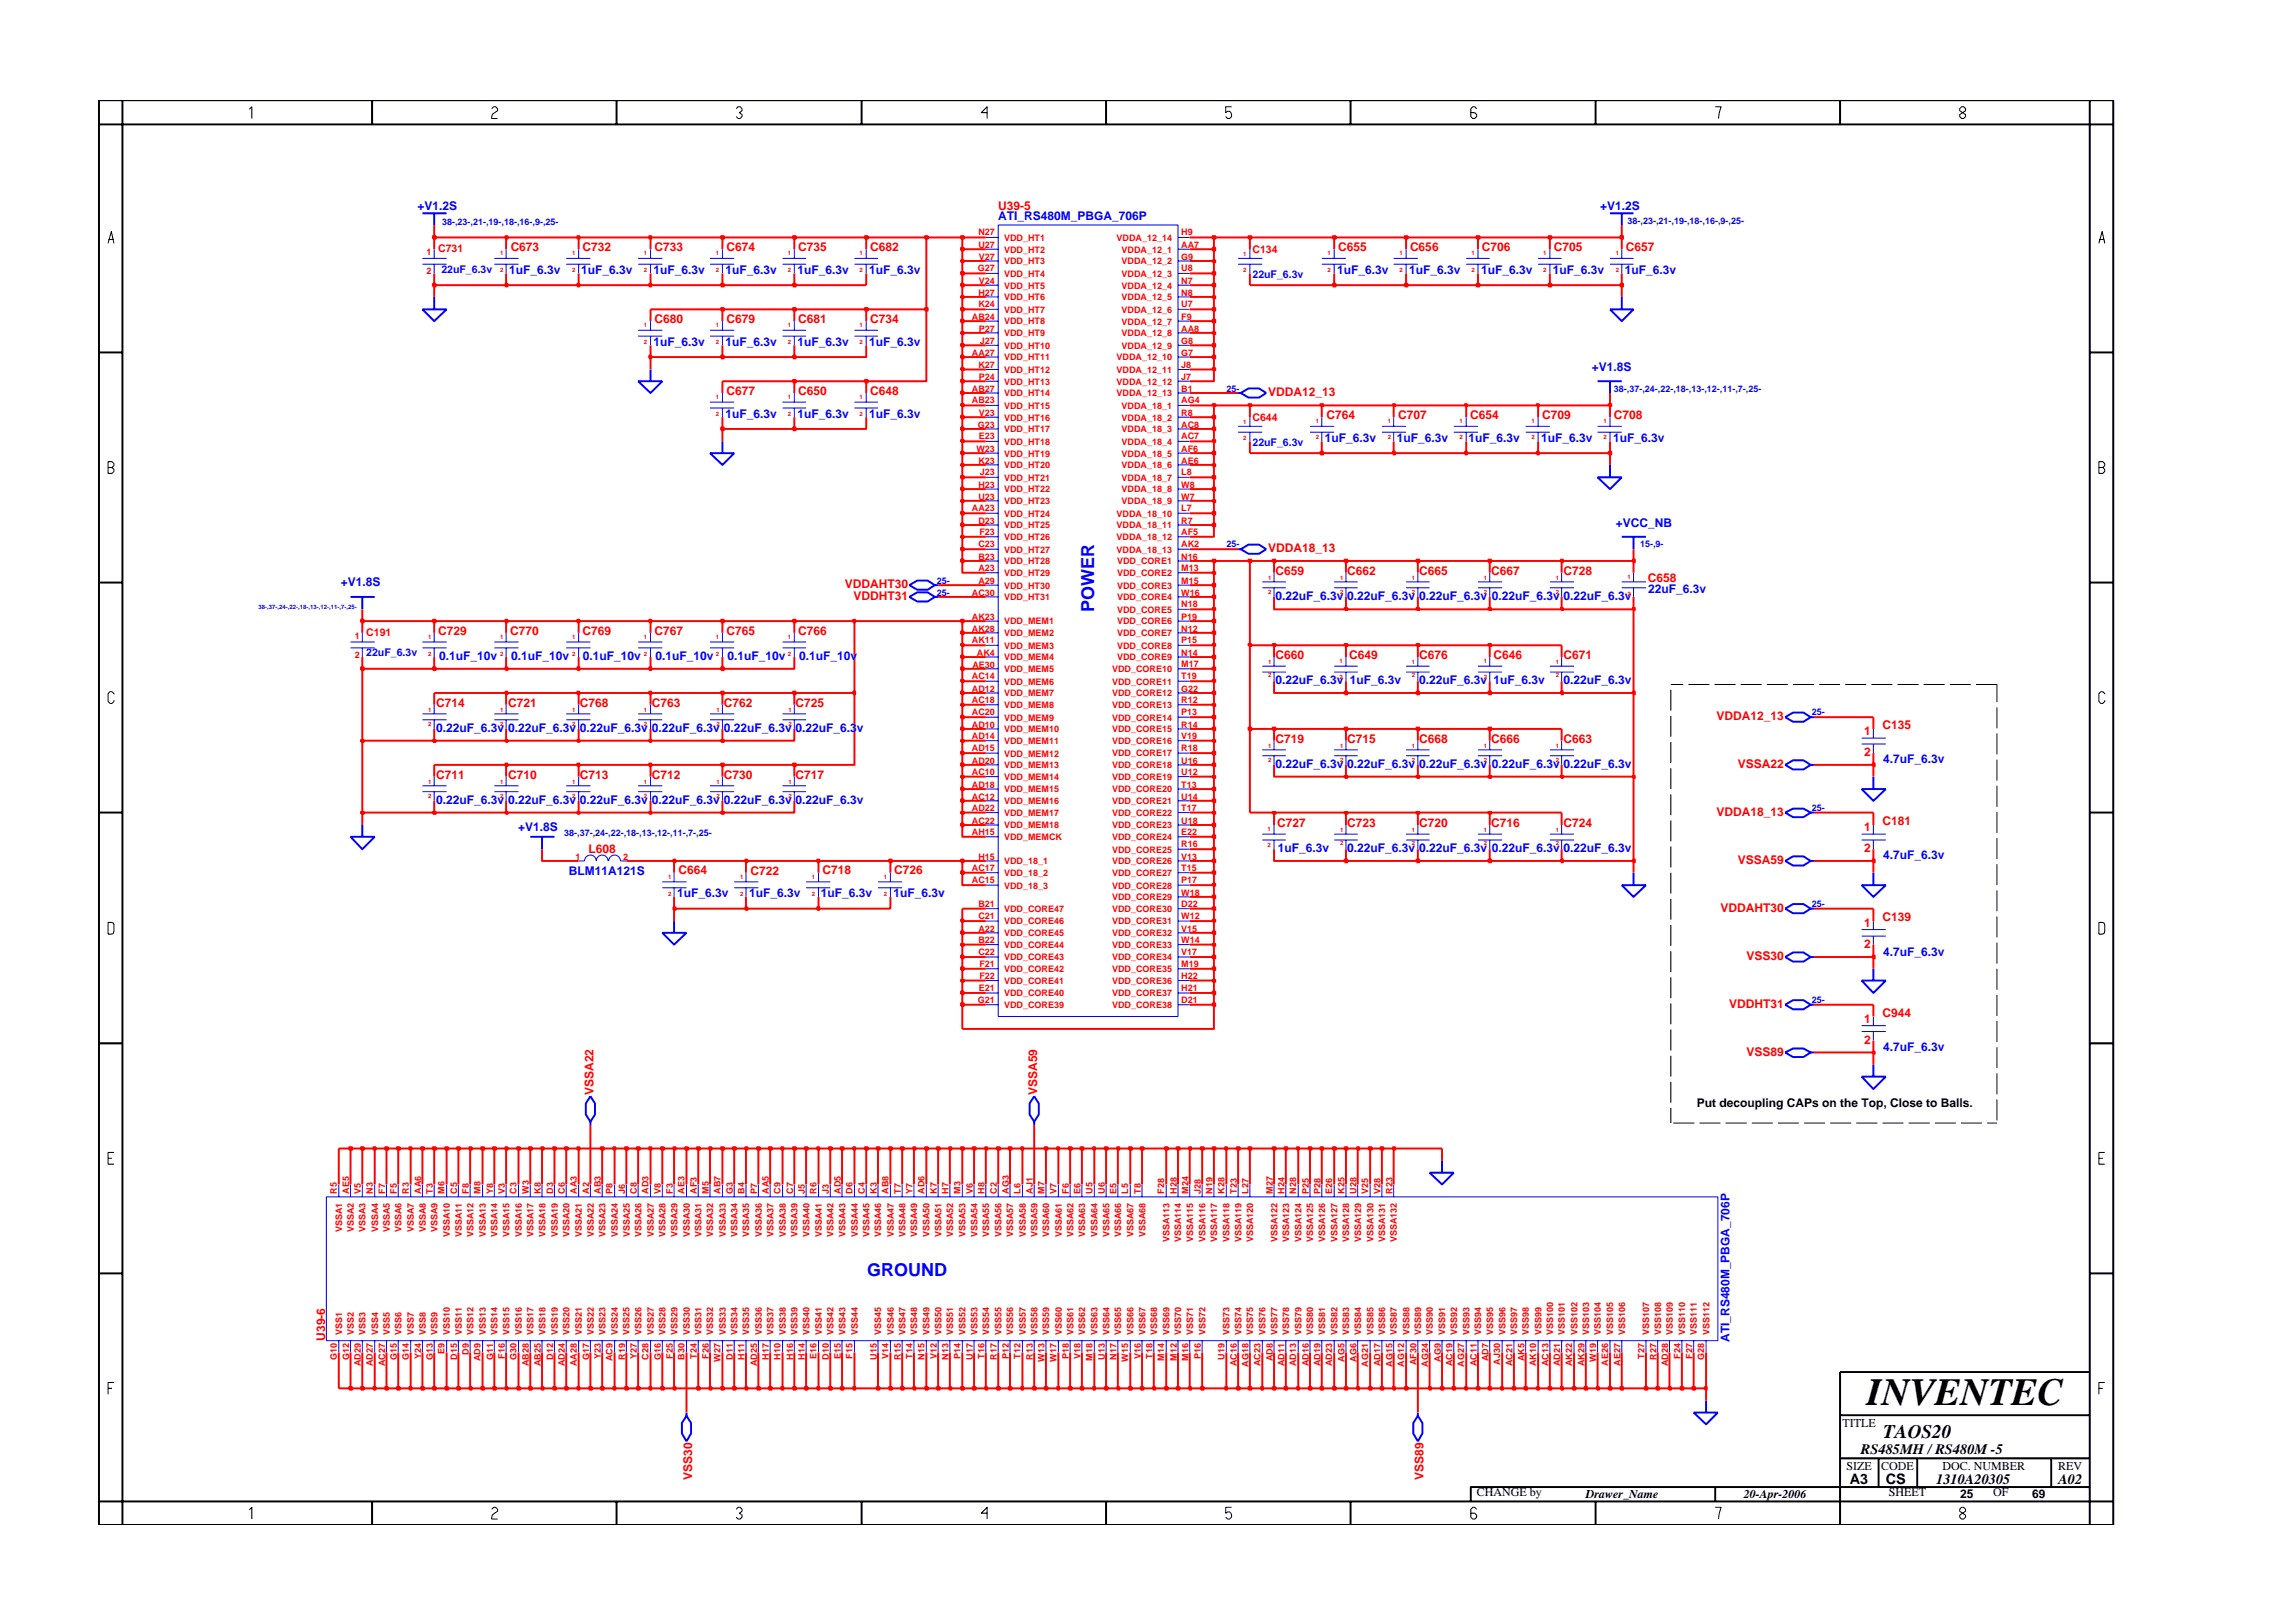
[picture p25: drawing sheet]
<svg xmlns="http://www.w3.org/2000/svg" width="297mm" height="210mm" viewBox="0 0 297 210" stroke-linecap="round" stroke-linejoin="round" font-family="sans-serif">
<defs><g id="words">
<text font-size="5" x="241.8" y="182">INVENTEC</text>
<text font-size="2.5" x="244" y="186.3">TAOS20</text>
<g font-size="2.3" fill="#00f">
<text x="141.8" y="79.3" transform="rotate(-90 141.8 79.3)">POWER</text>
<text x="112.4" y="165.3">GROUND</text>
</g>
<g font-size="1.9">
<text x="241.1" y="188.3">RS485MH / RS480M -5</text>
<text x="239.6" y="192.2">A3</text>
<text x="244.3" y="192.3">CS</text>
<text x="250.8" y="192.2">1310A20305</text>
<text x="266.6" y="192.2">A02</text>
</g>
<g font-size="1.6" fill="#00f">
<text x="54.1" y="27.2">+V1.2S</text>
<text x="129.3" y="28.6">ATI_RS480M_PBGA_706P</text>
<text x="207.3" y="27.2">+V1.2S</text>
<text x="66" y="35.5">1uF_6.3v</text>
<text x="75.3" y="35.5">1uF_6.3v</text>
<text x="84.7" y="35.5">1uF_6.3v</text>
<text x="94" y="35.5">1uF_6.3v</text>
<text x="103.3" y="35.5">1uF_6.3v</text>
<text x="112.6" y="35.5">1uF_6.3v</text>
<text x="173.2" y="35.5">1uF_6.3v</text>
<text x="182.5" y="35.5">1uF_6.3v</text>
<text x="191.9" y="35.5">1uF_6.3v</text>
<text x="201.2" y="35.5">1uF_6.3v</text>
<text x="210.5" y="35.5">1uF_6.3v</text>
<text x="84.7" y="44.8">1uF_6.3v</text>
<text x="94" y="44.8">1uF_6.3v</text>
<text x="103.3" y="44.8">1uF_6.3v</text>
<text x="112.6" y="44.8">1uF_6.3v</text>
<text x="206.2" y="48">+V1.8S</text>
<text x="94" y="54.1">1uF_6.3v</text>
<text x="103.3" y="54.1">1uF_6.3v</text>
<text x="112.6" y="54.1">1uF_6.3v</text>
<text x="171.6" y="57.2">1uF_6.3v</text>
<text x="180.9" y="57.2">1uF_6.3v</text>
<text x="190.3" y="57.2">1uF_6.3v</text>
<text x="199.6" y="57.2">1uF_6.3v</text>
<text x="209" y="57.2">1uF_6.3v</text>
<text x="209.3" y="68.3">+VCC_NB</text>
<text x="44.2" y="76">+V1.8S</text>
<text x="165.2" y="77.7">0.22uF_6.3v 0.22uF_6.3v 0.22uF_6.3v 0.22uF_6.3v 0.22uF_6.3v</text>
<text x="213.5" y="76.8">22uF_6.3v</text>
<text x="56.9" y="85.5">0.1uF_10v</text>
<text x="66.2" y="85.5">0.1uF_10v</text>
<text x="75.5" y="85.5">0.1uF_10v</text>
<text x="84.9" y="85.5">0.1uF_10v</text>
<text x="94.2" y="85.5">0.1uF_10v</text>
<text x="103.5" y="85.5">0.1uF_10v</text>
<text x="165.2" y="88.7">0.22uF_6.3v 1uF_6.3v</text>
<text x="183.8" y="88.7">0.22uF_6.3v 1uF_6.3v</text>
<text x="202.5" y="88.7">0.22uF_6.3v</text>
<text x="56.5" y="94.8">0.22uF_6.3v 0.22uF_6.3v 0.22uF_6.3v 0.22uF_6.3v 0.22uF_6.3v 0.22uF_6.3v</text>
<text x="165.2" y="99.5">0.22uF_6.3v 0.22uF_6.3v 0.22uF_6.3v 0.22uF_6.3v 0.22uF_6.3v</text>
<text x="244" y="98.9">4.7uF_6.3v</text>
<text x="56.5" y="104.1">0.22uF_6.3v 0.22uF_6.3v 0.22uF_6.3v 0.22uF_6.3v 0.22uF_6.3v 0.22uF_6.3v</text>
<text x="67.1" y="107.7">+V1.8S</text>
<text x="73.7" y="113.3">BLM11A121S</text>
<text x="165.5" y="110.4">1uF_6.3v</text>
<text x="174.5" y="110.4">0.22uF_6.3v 0.22uF_6.3v 0.22uF_6.3v 0.22uF_6.3v</text>
<text x="244" y="111.3">4.7uF_6.3v</text>
<text x="87.7" y="116.3">1uF_6.3v</text>
<text x="97" y="116.3">1uF_6.3v</text>
<text x="106.3" y="116.3">1uF_6.3v</text>
<text x="115.7" y="116.3">1uF_6.3v</text>
<text x="244" y="123.8">4.7uF_6.3v</text>
<text x="244" y="136.1">4.7uF_6.3v</text>
<text x="224.1" y="173.8" transform="rotate(-90 224.1 173.8)">ATI_RS480M_PBGA_706P</text>
</g>
<g font-size="1.6" fill="#f00">
<text x="129.3" y="27.2">U39-5</text>
<text x="66.2" y="32.5">C673</text>
<text x="75.5" y="32.5">C732</text>
<text x="84.8" y="32.5">C733</text>
<text x="94.1" y="32.5">C674</text>
<text x="103.4" y="32.5">C735</text>
<text x="112.7" y="32.5">C682</text>
<text x="173.3" y="32.5">C655</text>
<text x="182.7" y="32.5">C656</text>
<text x="192" y="32.5">C706</text>
<text x="201.3" y="32.5">C705</text>
<text x="210.6" y="32.5">C657</text>
<text x="84.8" y="41.8">C680</text>
<text x="94.1" y="41.8">C679</text>
<text x="103.4" y="41.8">C681</text>
<text x="112.7" y="41.8">C734</text>
<text x="94.1" y="51.1">C677</text>
<text x="103.4" y="51.1">C650</text>
<text x="112.7" y="51.1">C648</text>
<text x="164.3" y="51.3">VDDA12_13</text>
<text x="171.8" y="54.3">C764</text>
<text x="181.1" y="54.3">C707</text>
<text x="190.4" y="54.3">C654</text>
<text x="199.8" y="54.3">C709</text>
<text x="209.1" y="54.3">C708</text>
<text x="164.3" y="71.5">VDDA18_13</text>
<text x="109.4" y="76.2">VDDAHT30</text>
<text x="110.6" y="77.7">VDDHT31</text>
<text x="165.2" y="74.5">C659</text>
<text x="174.5" y="74.5">C662</text>
<text x="183.8" y="74.5">C665</text>
<text x="193.2" y="74.5">C667</text>
<text x="202.6" y="74.5">C728</text>
<text x="213.5" y="75.4">C658</text>
<text x="56.8" y="82.3">C729</text>
<text x="66.1" y="82.3">C770</text>
<text x="75.5" y="82.3">C769</text>
<text x="84.8" y="82.3">C767</text>
<text x="94.1" y="82.3">C765</text>
<text x="103.4" y="82.3">C766</text>
<text x="165.2" y="85.4">C660</text>
<text x="174.8" y="85.4">C649</text>
<text x="183.8" y="85.4">C676</text>
<text x="193.5" y="85.4">C646</text>
<text x="202.6" y="85.4">C671</text>
<text x="56.5" y="91.6">C714</text>
<text x="65.8" y="91.6">C721</text>
<text x="75.1" y="91.6">C768</text>
<text x="84.4" y="91.6">C763</text>
<text x="93.8" y="91.6">C762</text>
<text x="103.1" y="91.6">C725</text>
<text x="222.4" y="93.2">VDDA12_13</text>
<text x="241.5" y="95.2">1</text>
<text x="243.9" y="94.4">C135</text>
<text x="56.5" y="100.9">C711</text>
<text x="65.8" y="100.9">C710</text>
<text x="75.1" y="100.9">C713</text>
<text x="84.4" y="100.9">C712</text>
<text x="93.8" y="100.9">C730</text>
<text x="103.1" y="100.9">C717</text>
<text x="165.2" y="96.3">C719</text>
<text x="174.5" y="96.3">C715</text>
<text x="183.8" y="96.3">C668</text>
<text x="193.2" y="96.3">C666</text>
<text x="202.6" y="96.3">C663</text>
<text x="225.1" y="99.5">VSSA22</text>
<text x="241.5" y="98">2</text>
<text x="165.5" y="107.2">C727</text>
<text x="174.5" y="107.2">C723</text>
<text x="183.8" y="107.2">C720</text>
<text x="193.2" y="107.2">C716</text>
<text x="202.6" y="107.2">C724</text>
<text x="222.4" y="105.7">VDDA18_13</text>
<text x="241.5" y="107.6">1</text>
<text x="243.9" y="106.9">C181</text>
<text x="76.2" y="110.5">L608</text>
<text x="87.9" y="113.3">C664</text>
<text x="97.2" y="113.3">C722</text>
<text x="106.5" y="113.3">C718</text>
<text x="115.9" y="113.3">C726</text>
<text x="225.1" y="111.9">VSSA59</text>
<text x="241.5" y="110.3">2</text>
<text x="222.9" y="118.1">VDDAHT30</text>
<text x="243.9" y="119.3">C139</text>
<text x="226.2" y="124.3">VSS30</text>
<text x="241.5" y="120.1">1</text>
<text x="241.5" y="122.8">2</text>
<text x="224" y="130.6">VDDHT31</text>
<text x="243.9" y="131.7">C944</text>
<text x="226.2" y="136.8">VSS89</text>
<text x="241.5" y="132.5">1</text>
<text x="241.5" y="135.2">2</text>
<text x="76.9" y="141.8" transform="rotate(-90 76.9 141.8)">VSSA22</text>
<text x="134.4" y="141.8" transform="rotate(-90 134.4 141.8)">VSSA59</text>
<text x="42.1" y="173.7" transform="rotate(-90 42.1 173.7)">U39-6</text>
<text x="89.7" y="191.7" transform="rotate(-90 89.7 191.7)">VSS30</text>
<text x="184.4" y="191.7" transform="rotate(-90 184.4 191.7)">VSS89</text>
</g>
<g font-size="1.6">
<text x="219.8" y="143.4">Put decoupling CAPs on the Top, Close to Balls.</text>
<text x="238.7" y="184.8">TITLE</text>
<text x="239.2" y="190.4">SIZE</text>
<text x="243.7" y="190.4">CODE</text>
<text x="251.6" y="190.4">DOC. NUMBER</text>
<text x="266.6" y="190.4">REV</text>
<text x="191.3" y="193.9">CHANGE by</text>
<text x="205.4" y="194.1">Drawer_Name</text>
<text x="225.9" y="194.1">20-Apr-2006</text>
<text x="244.7" y="193.9">SHEET</text>
<text x="253.9" y="194.1">25</text>
<text x="258.2" y="193.9">OF</text>
<text x="263.3" y="194.1">69</text>
</g>
<g font-size="1.4" fill="#f00">
<text x="56.8" y="32.6">C731</text>
<text x="162.2" y="32.8">C134</text>
<text x="162.2" y="54.6">C644</text>
<text x="47.4" y="82.3">C191</text>
</g>
<g font-size="1.4" fill="#00f">
<text x="57.2" y="35.3">22uF_6.3v</text>
<text x="162.2" y="36">22uF_6.3v</text>
<text x="162.2" y="57.8">22uF_6.3v</text>
<text x="47.4" y="85">22uF_6.3v</text>
</g>
<g font-size="1.2" fill="#00f">
<text x="57.3" y="29.1">38-,23-,21-,19-,18-,16-,9-,25-</text>
<text x="210.8" y="29">38-,23-,21-,19-,18-,16-,9-,25-</text>
<text x="158.9" y="50.7">25-</text>
<text x="209.1" y="50.8">38-,37-,24-,22-,18-,13-,12-,11-,7-,25-</text>
<text x="158.9" y="70.9">25-</text>
<text x="212.5" y="70.9">15-,9-</text>
<text x="121.4" y="77.2">25-</text>
<text x="121.4" y="75.6">25-</text>
<text x="234.7" y="92.7">25-</text>
<text x="234.7" y="105.1">25-</text>
<text x="73.1" y="108.3">38-,37-,24-,22-,18-,13-,12-,11-,7-,25-</text>
<text x="234.7" y="117.5">25-</text>
<text x="234.7" y="130">25-</text>
</g>
<g font-size="1.2" fill="#f00">
<text x="55.3" y="35.5">2</text>
<text x="55.3" y="33">1</text>
<text x="126.7" y="35.2">G27</text>
<text x="126.8" y="30.5">N27</text>
<text x="126.8" y="32.1">U27</text>
<text x="126.8" y="33.6">V27</text>
<text x="130.1" y="35.9">VDD_HT4</text>
<text x="130.1" y="31.2">VDD_HT1</text>
<text x="130.1" y="34.2">VDD_HT3</text>
<text x="130.1" y="32.7">VDD_HT2</text>
<text x="144.6" y="31.2">VDDA_12_14</text>
<text x="145.3" y="32.7">VDDA_12_1</text>
<text x="145.3" y="34.2">VDDA_12_2</text>
<text x="145.3" y="35.9">VDDA_12_3</text>
<text x="153" y="32.1">AA7</text>
<text x="153" y="30.5">H9</text>
<text x="153" y="33.6">G9</text>
<text x="153" y="35.2">U8</text>
<text x="125.9" y="41.4">AB24</text>
<text x="126.8" y="38.3">H27</text>
<text x="126.8" y="39.8">K24</text>
<text x="126.8" y="36.8">V24</text>
<text x="130.1" y="37.4">VDD_HT5</text>
<text x="130.1" y="38.9">VDD_HT6</text>
<text x="130.1" y="40.5">VDD_HT7</text>
<text x="145.3" y="37.4">VDDA_12_4</text>
<text x="145.3" y="38.9">VDDA_12_5</text>
<text x="145.3" y="40.5">VDDA_12_6</text>
<text x="153" y="36.8">N7</text>
<text x="153" y="38.3">N8</text>
<text x="153" y="39.8">U7</text>
<text x="153" y="41.4">F9</text>
<text x="125.9" y="46.1">AA27</text>
<text x="126.8" y="47.6">K27</text>
<text x="126.8" y="43">P27</text>
<text x="126.9" y="44.6">J27</text>
<text x="130.1" y="45.2">VDD_HT10</text>
<text x="130.1" y="46.7">VDD_HT11</text>
<text x="130.1" y="42">VDD_HT8</text>
<text x="130.1" y="43.6">VDD_HT9</text>
<text x="144.6" y="46.7">VDDA_12_10</text>
<text x="145.3" y="42">VDDA_12_7</text>
<text x="145.3" y="43.6">VDDA_12_8</text>
<text x="145.3" y="45.2">VDDA_12_9</text>
<text x="153" y="46.1">G7</text>
<text x="153" y="47.6">J8</text>
<text x="153" y="43">AA8</text>
<text x="153" y="44.6">G8</text>
<text x="125.9" y="50.7">AB27</text>
<text x="125.9" y="52.3">AB23</text>
<text x="126.8" y="49.2">P24</text>
<text x="126.8" y="53.9">V23</text>
<text x="130.1" y="48.3">VDD_HT12</text>
<text x="130.1" y="49.8">VDD_HT13</text>
<text x="130.1" y="51.4">VDD_HT14</text>
<text x="130.1" y="53">VDD_HT15</text>
<text x="144.6" y="48.3">VDDA_12_11</text>
<text x="144.6" y="49.8">VDDA_12_12</text>
<text x="144.6" y="51.4">VDDA_12_13</text>
<text x="145.3" y="53">VDDA_18_1</text>
<text x="153" y="49.2">J7</text>
<text x="153" y="50.7">B1</text>
<text x="153" y="52.3">AG4</text>
<text x="153" y="53.9">R8</text>
<text x="126.5" y="58.5">W23</text>
<text x="126.7" y="55.4">G23</text>
<text x="126.8" y="56.9">E23</text>
<text x="130.1" y="57.6">VDD_HT18</text>
<text x="130.1" y="59.1">VDD_HT19</text>
<text x="130.1" y="54.5">VDD_HT16</text>
<text x="130.1" y="56">VDD_HT17</text>
<text x="145.3" y="59.1">VDDA_18_5</text>
<text x="145.3" y="54.5">VDDA_18_2</text>
<text x="145.3" y="56">VDDA_18_3</text>
<text x="145.3" y="57.6">VDDA_18_4</text>
<text x="153" y="56.9">AC7</text>
<text x="153" y="58.5">AF6</text>
<text x="153" y="55.4">AC8</text>
<text x="126.8" y="63.2">H23</text>
<text x="126.8" y="64.7">U23</text>
<text x="126.8" y="60.1">K23</text>
<text x="126.9" y="61.6">J23</text>
<text x="130.1" y="63.8">VDD_HT22</text>
<text x="130.1" y="65.3">VDD_HT23</text>
<text x="130.1" y="60.7">VDD_HT20</text>
<text x="130.1" y="62.3">VDD_HT21</text>
<text x="145.3" y="60.7">VDDA_18_6</text>
<text x="145.3" y="62.3">VDDA_18_7</text>
<text x="145.3" y="63.8">VDDA_18_8</text>
<text x="145.3" y="65.3">VDDA_18_9</text>
<text x="153" y="60.1">AE6</text>
<text x="153" y="61.6">L8</text>
<text x="153" y="63.2">W8</text>
<text x="153" y="64.7">W7</text>
<text x="125.9" y="66.2">AA23</text>
<text x="126.8" y="67.8">D23</text>
<text x="126.8" y="70.9">C23</text>
<text x="126.9" y="69.4">F23</text>
<text x="130.1" y="66.9">VDD_HT24</text>
<text x="130.1" y="68.5">VDD_HT25</text>
<text x="130.1" y="70">VDD_HT26</text>
<text x="130.1" y="71.6">VDD_HT27</text>
<text x="144.6" y="66.9">VDDA_18_10</text>
<text x="144.6" y="68.5">VDDA_18_11</text>
<text x="144.6" y="70">VDDA_18_12</text>
<text x="144.6" y="71.6">VDDA_18_13</text>
<text x="153" y="66.2">L7</text>
<text x="153" y="67.8">R7</text>
<text x="153" y="69.4">AF5</text>
<text x="153" y="70.9">AK2</text>
<text x="125.9" y="77.2">AC30</text>
<text x="126.8" y="75.6">A29</text>
<text x="126.8" y="72.5">B23</text>
<text x="126.8" y="74">A23</text>
<text x="130.1" y="77.8">VDD_HT31</text>
<text x="130.1" y="76.2">VDD_HT30</text>
<text x="130.1" y="73.1">VDD_HT28</text>
<text x="130.1" y="74.6">VDD_HT29</text>
<text x="144.7" y="77.8">VDD_CORE4</text>
<text x="144.7" y="76.2">VDD_CORE3</text>
<text x="144.7" y="74.6">VDD_CORE2</text>
<text x="144.7" y="73.1">VDD_CORE1</text>
<text x="153" y="77.2">W16</text>
<text x="153" y="75.6">M15</text>
<text x="153" y="74">M13</text>
<text x="153" y="72.5">N16</text>
<text x="45.9" y="82.7">1</text>
<text x="125.9" y="81.8">AK28</text>
<text x="125.9" y="83.3">AK11</text>
<text x="125.9" y="80.3">AK23</text>
<text x="130.1" y="82.4">VDD_MEM2</text>
<text x="130.1" y="80.9">VDD_MEM1</text>
<text x="144.7" y="79.4">VDD_CORE5</text>
<text x="144.7" y="80.9">VDD_CORE6</text>
<text x="144.7" y="82.4">VDD_CORE7</text>
<text x="153" y="78.7">N18</text>
<text x="153" y="80.3">P19</text>
<text x="153" y="81.8">N12</text>
<text x="153" y="83.3">P15</text>
<text x="45.9" y="85.2">2</text>
<text x="125.9" y="89.6">AD12</text>
<text x="125.9" y="88">AC14</text>
<text x="126" y="86.5">AE30</text>
<text x="126.6" y="84.9">AK4</text>
<text x="130.1" y="84">VDD_MEM3</text>
<text x="130.1" y="85.6">VDD_MEM4</text>
<text x="130.1" y="87.1">VDD_MEM5</text>
<text x="130.1" y="88.7">VDD_MEM6</text>
<text x="144.1" y="87.1">VDD_CORE10</text>
<text x="144.1" y="88.7">VDD_CORE11</text>
<text x="144.7" y="84">VDD_CORE8</text>
<text x="144.7" y="85.6">VDD_CORE9</text>
<text x="153" y="84.9">N14</text>
<text x="153" y="86.5">M17</text>
<text x="153" y="88">T19</text>
<text x="153" y="89.6">G22</text>
<text x="125.9" y="91.1">AC18</text>
<text x="125.9" y="92.7">AC20</text>
<text x="125.9" y="94.3">AD10</text>
<text x="125.9" y="95.8">AD14</text>
<text x="130.1" y="90.2">VDD_MEM7</text>
<text x="130.1" y="91.7">VDD_MEM8</text>
<text x="130.1" y="93.3">VDD_MEM9</text>
<text x="130.1" y="94.9">VDD_MEM10</text>
<text x="144.1" y="90.2">VDD_CORE12</text>
<text x="144.1" y="91.7">VDD_CORE13</text>
<text x="144.1" y="93.3">VDD_CORE14</text>
<text x="144.1" y="94.9">VDD_CORE15</text>
<text x="153" y="95.8">V19</text>
<text x="153" y="91.1">R12</text>
<text x="153" y="92.7">P13</text>
<text x="153" y="94.3">R14</text>
<text x="125.9" y="98.9">AD20</text>
<text x="125.9" y="100.4">AC10</text>
<text x="125.9" y="97.3">AD15</text>
<text x="130.1" y="101.1">VDD_MEM14</text>
<text x="130.1" y="96.4">VDD_MEM11</text>
<text x="130.1" y="98">VDD_MEM12</text>
<text x="130.1" y="99.5">VDD_MEM13</text>
<text x="144.1" y="98">VDD_CORE17</text>
<text x="144.1" y="99.5">VDD_CORE18</text>
<text x="144.1" y="101.1">VDD_CORE19</text>
<text x="144.1" y="96.4">VDD_CORE16</text>
<text x="153" y="97.3">R18</text>
<text x="153" y="98.9">U16</text>
<text x="153" y="100.4">U12</text>
<text x="125.9" y="102.1">AD18</text>
<text x="125.9" y="103.6">AC12</text>
<text x="125.9" y="105.1">AD22</text>
<text x="125.9" y="106.7">AC22</text>
<text x="130.1" y="102.7">VDD_MEM15</text>
<text x="130.1" y="104.2">VDD_MEM16</text>
<text x="130.1" y="105.7">VDD_MEM17</text>
<text x="130.1" y="107.3">VDD_MEM18</text>
<text x="144.1" y="102.7">VDD_CORE20</text>
<text x="144.1" y="104.2">VDD_CORE21</text>
<text x="144.1" y="105.7">VDD_CORE22</text>
<text x="144.1" y="107.3">VDD_CORE23</text>
<text x="153" y="102.1">T13</text>
<text x="153" y="103.6">U14</text>
<text x="153" y="105.1">T17</text>
<text x="153" y="106.7">U18</text>
<text x="74.5" y="111.4">1</text>
<text x="80.7" y="111.4">2</text>
<text x="125.9" y="108.2">AH15</text>
<text x="125.9" y="112.9">AC17</text>
<text x="126.8" y="111.4">H15</text>
<text x="130.1" y="108.8">VDD_MEMCK</text>
<text x="130.1" y="112">VDD_18_1</text>
<text x="130.1" y="113.5">VDD_18_2</text>
<text x="144.1" y="112">VDD_CORE26</text>
<text x="144.1" y="113.5">VDD_CORE27</text>
<text x="144.1" y="108.8">VDD_CORE24</text>
<text x="144.1" y="110.4">VDD_CORE25</text>
<text x="153" y="112.9">T15</text>
<text x="153" y="108.2">E22</text>
<text x="153" y="109.8">R16</text>
<text x="153" y="111.4">V13</text>
<text x="125.9" y="114.4">AC15</text>
<text x="126.8" y="119.1">C21</text>
<text x="126.8" y="117.5">B21</text>
<text x="130.1" y="119.8">VDD_CORE46</text>
<text x="130.1" y="118.2">VDD_CORE47</text>
<text x="130.1" y="115.1">VDD_18_3</text>
<text x="144.1" y="115.1">VDD_CORE28</text>
<text x="144.1" y="116.6">VDD_CORE29</text>
<text x="144.1" y="118.2">VDD_CORE30</text>
<text x="144.1" y="119.8">VDD_CORE31</text>
<text x="153" y="114.4">P17</text>
<text x="153" y="116">W18</text>
<text x="153" y="117.5">D22</text>
<text x="153" y="119.1">W12</text>
<text x="126.8" y="123.7">C22</text>
<text x="126.8" y="122.2">B22</text>
<text x="126.8" y="120.7">A22</text>
<text x="126.9" y="125.3">F21</text>
<text x="130.1" y="121.3">VDD_CORE45</text>
<text x="130.1" y="125.9">VDD_CORE42</text>
<text x="130.1" y="124.4">VDD_CORE43</text>
<text x="130.1" y="122.8">VDD_CORE44</text>
<text x="144.1" y="121.3">VDD_CORE32</text>
<text x="144.1" y="122.8">VDD_CORE33</text>
<text x="144.1" y="124.4">VDD_CORE34</text>
<text x="144.1" y="125.9">VDD_CORE35</text>
<text x="153" y="120.7">V15</text>
<text x="153" y="122.2">W14</text>
<text x="153" y="123.7">V17</text>
<text x="153" y="125.3">M19</text>
<text x="126.7" y="130">G21</text>
<text x="126.8" y="128.4">E21</text>
<text x="126.9" y="126.9">F22</text>
<text x="130.1" y="130.6">VDD_CORE39</text>
<text x="130.1" y="129.1">VDD_CORE40</text>
<text x="130.1" y="127.5">VDD_CORE41</text>
<text x="144.1" y="127.5">VDD_CORE36</text>
<text x="144.1" y="129.1">VDD_CORE37</text>
<text x="144.1" y="130.6">VDD_CORE38</text>
<text x="153" y="126.9">H22</text>
<text x="153" y="128.4">H21</text>
<text x="153" y="130">D21</text>
<text x="43.6" y="154.6" transform="rotate(-90 43.6 154.6)">R5</text>
<text x="45.2" y="154.6" transform="rotate(-90 45.2 154.6)">AE5</text>
<text x="46.8" y="154.6" transform="rotate(-90 46.8 154.6)">V5</text>
<text x="48.3" y="154.6" transform="rotate(-90 48.3 154.6)">N3</text>
<text x="49.9" y="154.6" transform="rotate(-90 49.9 154.6)">F7</text>
<text x="51.4" y="154.6" transform="rotate(-90 51.4 154.6)">F5</text>
<text x="52.9" y="154.6" transform="rotate(-90 52.9 154.6)">R3</text>
<text x="54.6" y="154.6" transform="rotate(-90 54.6 154.6)">AA6</text>
<text x="56.1" y="154.6" transform="rotate(-90 56.1 154.6)">T3</text>
<text x="57.6" y="154.6" transform="rotate(-90 57.6 154.6)">M6</text>
<text x="59.2" y="154.6" transform="rotate(-90 59.2 154.6)">C5</text>
<text x="60.7" y="154.6" transform="rotate(-90 60.7 154.6)">F8</text>
<text x="62.3" y="154.6" transform="rotate(-90 62.3 154.6)">M8</text>
<text x="63.9" y="154.6" transform="rotate(-90 63.9 154.6)">Y8</text>
<text x="65.4" y="154.6" transform="rotate(-90 65.4 154.6)">V3</text>
<text x="66.9" y="154.6" transform="rotate(-90 66.9 154.6)">C3</text>
<text x="68.5" y="154.6" transform="rotate(-90 68.5 154.6)">W3</text>
<text x="70" y="154.6" transform="rotate(-90 70 154.6)">K8</text>
<text x="71.7" y="154.6" transform="rotate(-90 71.7 154.6)">D3</text>
<text x="73.2" y="154.6" transform="rotate(-90 73.2 154.6)">C6</text>
<text x="74.7" y="154.6" transform="rotate(-90 74.7 154.6)">AA3</text>
<text x="76.3" y="154.6" transform="rotate(-90 76.3 154.6)">A2</text>
<text x="77.8" y="154.6" transform="rotate(-90 77.8 154.6)">AB3</text>
<text x="79.4" y="154.6" transform="rotate(-90 79.4 154.6)">P8</text>
<text x="81" y="154.6" transform="rotate(-90 81 154.6)">J6</text>
<text x="82.5" y="154.6" transform="rotate(-90 82.5 154.6)">C8</text>
<text x="84" y="154.6" transform="rotate(-90 84 154.6)">AD3</text>
<text x="85.6" y="154.6" transform="rotate(-90 85.6 154.6)">V8</text>
<text x="87.2" y="154.6" transform="rotate(-90 87.2 154.6)">F3</text>
<text x="88.7" y="154.6" transform="rotate(-90 88.7 154.6)">AE3</text>
<text x="90.3" y="154.6" transform="rotate(-90 90.3 154.6)">AF3</text>
<text x="91.8" y="154.6" transform="rotate(-90 91.8 154.6)">M5</text>
<text x="93.3" y="154.6" transform="rotate(-90 93.3 154.6)">AB7</text>
<text x="94.9" y="154.6" transform="rotate(-90 94.9 154.6)">G3</text>
<text x="96.5" y="154.6" transform="rotate(-90 96.5 154.6)">B4</text>
<text x="98.1" y="154.6" transform="rotate(-90 98.1 154.6)">P7</text>
<text x="99.6" y="154.6" transform="rotate(-90 99.6 154.6)">AA5</text>
<text x="101.1" y="154.6" transform="rotate(-90 101.1 154.6)">C9</text>
<text x="102.7" y="154.6" transform="rotate(-90 102.7 154.6)">C7</text>
<text x="104.3" y="154.6" transform="rotate(-90 104.3 154.6)">J5</text>
<text x="105.8" y="154.6" transform="rotate(-90 105.8 154.6)">R6</text>
<text x="107.4" y="154.6" transform="rotate(-90 107.4 154.6)">J3</text>
<text x="108.9" y="154.6" transform="rotate(-90 108.9 154.6)">AD5</text>
<text x="110.4" y="154.6" transform="rotate(-90 110.4 154.6)">D6</text>
<text x="112" y="154.6" transform="rotate(-90 112 154.6)">C4</text>
<text x="113.6" y="154.6" transform="rotate(-90 113.6 154.6)">K3</text>
<text x="115.1" y="154.6" transform="rotate(-90 115.1 154.6)">AB8</text>
<text x="116.7" y="154.6" transform="rotate(-90 116.7 154.6)">T7</text>
<text x="118.2" y="154.6" transform="rotate(-90 118.2 154.6)">Y7</text>
<text x="119.7" y="154.6" transform="rotate(-90 119.7 154.6)">AD6</text>
<text x="121.4" y="154.6" transform="rotate(-90 121.4 154.6)">K7</text>
<text x="122.9" y="154.6" transform="rotate(-90 122.9 154.6)">H7</text>
<text x="124.4" y="154.6" transform="rotate(-90 124.4 154.6)">M3</text>
<text x="126" y="154.6" transform="rotate(-90 126 154.6)">V6</text>
<text x="127.5" y="154.6" transform="rotate(-90 127.5 154.6)">H8</text>
<text x="129.1" y="154.6" transform="rotate(-90 129.1 154.6)">C2</text>
<text x="130.7" y="154.6" transform="rotate(-90 130.7 154.6)">AG3</text>
<text x="132.2" y="154.6" transform="rotate(-90 132.2 154.6)">L6</text>
<text x="133.8" y="154.6" transform="rotate(-90 133.8 154.6)">AJ1</text>
<text x="135.3" y="154.6" transform="rotate(-90 135.3 154.6)">M7</text>
<text x="136.8" y="154.6" transform="rotate(-90 136.8 154.6)">V7</text>
<text x="138.5" y="154.6" transform="rotate(-90 138.5 154.6)">F6</text>
<text x="140" y="154.6" transform="rotate(-90 140 154.6)">E6</text>
<text x="141.5" y="154.6" transform="rotate(-90 141.5 154.6)">U5</text>
<text x="143.1" y="154.6" transform="rotate(-90 143.1 154.6)">U6</text>
<text x="144.6" y="154.6" transform="rotate(-90 144.6 154.6)">E5</text>
<text x="146.2" y="154.6" transform="rotate(-90 146.2 154.6)">L5</text>
<text x="147.8" y="154.6" transform="rotate(-90 147.8 154.6)">T8</text>
<text x="150.8" y="154.6" transform="rotate(-90 150.8 154.6)">F28</text>
<text x="152.4" y="154.6" transform="rotate(-90 152.4 154.6)">H28</text>
<text x="154" y="154.6" transform="rotate(-90 154 154.6)">M24</text>
<text x="155.6" y="154.6" transform="rotate(-90 155.6 154.6)">J28</text>
<text x="157.1" y="154.6" transform="rotate(-90 157.1 154.6)">N19</text>
<text x="158.6" y="154.6" transform="rotate(-90 158.6 154.6)">K28</text>
<text x="160.2" y="154.6" transform="rotate(-90 160.2 154.6)">T23</text>
<text x="161.7" y="154.6" transform="rotate(-90 161.7 154.6)">L27</text>
<text x="164.9" y="154.6" transform="rotate(-90 164.9 154.6)">M27</text>
<text x="166.4" y="154.6" transform="rotate(-90 166.4 154.6)">H24</text>
<text x="167.9" y="154.6" transform="rotate(-90 167.9 154.6)">N28</text>
<text x="169.5" y="154.6" transform="rotate(-90 169.5 154.6)">P25</text>
<text x="171.1" y="154.6" transform="rotate(-90 171.1 154.6)">P28</text>
<text x="172.6" y="154.6" transform="rotate(-90 172.6 154.6)">E26</text>
<text x="174.2" y="154.6" transform="rotate(-90 174.2 154.6)">K25</text>
<text x="175.7" y="154.6" transform="rotate(-90 175.7 154.6)">U28</text>
<text x="177.2" y="154.6" transform="rotate(-90 177.2 154.6)">V25</text>
<text x="178.8" y="154.6" transform="rotate(-90 178.8 154.6)">V28</text>
<text x="180.4" y="154.6" transform="rotate(-90 180.4 154.6)">R23</text>
<text x="44.3" y="159.6" transform="rotate(-90 44.3 159.6)">VSSA1</text>
<text x="45.8" y="159.6" transform="rotate(-90 45.8 159.6)">VSSA2</text>
<text x="47.4" y="159.6" transform="rotate(-90 47.4 159.6)">VSSA3</text>
<text x="49" y="159.6" transform="rotate(-90 49 159.6)">VSSA4</text>
<text x="50.5" y="159.6" transform="rotate(-90 50.5 159.6)">VSSA5</text>
<text x="52" y="159.6" transform="rotate(-90 52 159.6)">VSSA6</text>
<text x="53.6" y="159.6" transform="rotate(-90 53.6 159.6)">VSSA7</text>
<text x="55.2" y="159.6" transform="rotate(-90 55.2 159.6)">VSSA8</text>
<text x="56.7" y="159.6" transform="rotate(-90 56.7 159.6)">VSSA9</text>
<text x="58.3" y="160.3" transform="rotate(-90 58.3 160.3)">VSSA10</text>
<text x="59.8" y="160.3" transform="rotate(-90 59.8 160.3)">VSSA11</text>
<text x="61.3" y="160.3" transform="rotate(-90 61.3 160.3)">VSSA12</text>
<text x="62.9" y="160.3" transform="rotate(-90 62.9 160.3)">VSSA13</text>
<text x="64.5" y="160.3" transform="rotate(-90 64.5 160.3)">VSSA14</text>
<text x="66" y="160.3" transform="rotate(-90 66 160.3)">VSSA15</text>
<text x="67.6" y="160.3" transform="rotate(-90 67.6 160.3)">VSSA16</text>
<text x="69.1" y="160.3" transform="rotate(-90 69.1 160.3)">VSSA17</text>
<text x="70.6" y="160.3" transform="rotate(-90 70.6 160.3)">VSSA18</text>
<text x="72.3" y="160.3" transform="rotate(-90 72.3 160.3)">VSSA19</text>
<text x="73.8" y="160.3" transform="rotate(-90 73.8 160.3)">VSSA20</text>
<text x="75.4" y="160.3" transform="rotate(-90 75.4 160.3)">VSSA21</text>
<text x="76.9" y="160.3" transform="rotate(-90 76.9 160.3)">VSSA22</text>
<text x="78.4" y="160.3" transform="rotate(-90 78.4 160.3)">VSSA23</text>
<text x="80" y="160.3" transform="rotate(-90 80 160.3)">VSSA24</text>
<text x="81.6" y="160.3" transform="rotate(-90 81.6 160.3)">VSSA25</text>
<text x="83.1" y="160.3" transform="rotate(-90 83.1 160.3)">VSSA26</text>
<text x="84.7" y="160.3" transform="rotate(-90 84.7 160.3)">VSSA27</text>
<text x="86.2" y="160.3" transform="rotate(-90 86.2 160.3)">VSSA28</text>
<text x="87.7" y="160.3" transform="rotate(-90 87.7 160.3)">VSSA29</text>
<text x="89.4" y="160.3" transform="rotate(-90 89.4 160.3)">VSSA30</text>
<text x="90.9" y="160.3" transform="rotate(-90 90.9 160.3)">VSSA31</text>
<text x="92.4" y="160.3" transform="rotate(-90 92.4 160.3)">VSSA32</text>
<text x="94" y="160.3" transform="rotate(-90 94 160.3)">VSSA33</text>
<text x="95.5" y="160.3" transform="rotate(-90 95.5 160.3)">VSSA34</text>
<text x="97.1" y="160.3" transform="rotate(-90 97.1 160.3)">VSSA35</text>
<text x="98.7" y="160.3" transform="rotate(-90 98.7 160.3)">VSSA36</text>
<text x="100.2" y="160.3" transform="rotate(-90 100.2 160.3)">VSSA37</text>
<text x="101.8" y="160.3" transform="rotate(-90 101.8 160.3)">VSSA38</text>
<text x="103.3" y="160.3" transform="rotate(-90 103.3 160.3)">VSSA39</text>
<text x="104.9" y="160.3" transform="rotate(-90 104.9 160.3)">VSSA40</text>
<text x="106.5" y="160.3" transform="rotate(-90 106.5 160.3)">VSSA41</text>
<text x="108" y="160.3" transform="rotate(-90 108 160.3)">VSSA42</text>
<text x="109.5" y="160.3" transform="rotate(-90 109.5 160.3)">VSSA43</text>
<text x="111.1" y="160.3" transform="rotate(-90 111.1 160.3)">VSSA44</text>
<text x="112.6" y="160.3" transform="rotate(-90 112.6 160.3)">VSSA45</text>
<text x="114.2" y="160.3" transform="rotate(-90 114.2 160.3)">VSSA46</text>
<text x="115.8" y="160.3" transform="rotate(-90 115.8 160.3)">VSSA47</text>
<text x="117.3" y="160.3" transform="rotate(-90 117.3 160.3)">VSSA48</text>
<text x="118.8" y="160.3" transform="rotate(-90 118.8 160.3)">VSSA49</text>
<text x="120.4" y="160.3" transform="rotate(-90 120.4 160.3)">VSSA50</text>
<text x="122" y="160.3" transform="rotate(-90 122 160.3)">VSSA51</text>
<text x="123.5" y="160.3" transform="rotate(-90 123.5 160.3)">VSSA52</text>
<text x="125.1" y="160.3" transform="rotate(-90 125.1 160.3)">VSSA53</text>
<text x="126.6" y="160.3" transform="rotate(-90 126.6 160.3)">VSSA54</text>
<text x="128.1" y="160.3" transform="rotate(-90 128.1 160.3)">VSSA55</text>
<text x="129.7" y="160.3" transform="rotate(-90 129.7 160.3)">VSSA56</text>
<text x="131.3" y="160.3" transform="rotate(-90 131.3 160.3)">VSSA57</text>
<text x="132.9" y="160.3" transform="rotate(-90 132.9 160.3)">VSSA58</text>
<text x="134.4" y="160.3" transform="rotate(-90 134.4 160.3)">VSSA59</text>
<text x="135.9" y="160.3" transform="rotate(-90 135.9 160.3)">VSSA60</text>
<text x="137.5" y="160.3" transform="rotate(-90 137.5 160.3)">VSSA61</text>
<text x="139.1" y="160.3" transform="rotate(-90 139.1 160.3)">VSSA62</text>
<text x="140.6" y="160.3" transform="rotate(-90 140.6 160.3)">VSSA63</text>
<text x="142.2" y="160.3" transform="rotate(-90 142.2 160.3)">VSSA64</text>
<text x="143.7" y="160.3" transform="rotate(-90 143.7 160.3)">VSSA65</text>
<text x="145.2" y="160.3" transform="rotate(-90 145.2 160.3)">VSSA66</text>
<text x="146.8" y="160.3" transform="rotate(-90 146.8 160.3)">VSSA67</text>
<text x="148.4" y="160.3" transform="rotate(-90 148.4 160.3)">VSSA68</text>
<text x="151.5" y="160.9" transform="rotate(-90 151.5 160.9)">VSSA113</text>
<text x="153" y="160.9" transform="rotate(-90 153 160.9)">VSSA114</text>
<text x="154.5" y="160.9" transform="rotate(-90 154.5 160.9)">VSSA115</text>
<text x="156.2" y="160.9" transform="rotate(-90 156.2 160.9)">VSSA116</text>
<text x="157.7" y="160.9" transform="rotate(-90 157.7 160.9)">VSSA117</text>
<text x="159.3" y="160.9" transform="rotate(-90 159.3 160.9)">VSSA118</text>
<text x="160.8" y="160.9" transform="rotate(-90 160.8 160.9)">VSSA119</text>
<text x="162.3" y="160.9" transform="rotate(-90 162.3 160.9)">VSSA120</text>
<text x="165.5" y="160.9" transform="rotate(-90 165.5 160.9)">VSSA122</text>
<text x="167" y="160.9" transform="rotate(-90 167 160.9)">VSSA123</text>
<text x="168.6" y="160.9" transform="rotate(-90 168.6 160.9)">VSSA124</text>
<text x="170.1" y="160.9" transform="rotate(-90 170.1 160.9)">VSSA125</text>
<text x="171.7" y="160.9" transform="rotate(-90 171.7 160.9)">VSSA126</text>
<text x="173.3" y="160.9" transform="rotate(-90 173.3 160.9)">VSSA127</text>
<text x="174.8" y="160.9" transform="rotate(-90 174.8 160.9)">VSSA128</text>
<text x="176.3" y="160.9" transform="rotate(-90 176.3 160.9)">VSSA129</text>
<text x="177.9" y="160.9" transform="rotate(-90 177.9 160.9)">VSSA130</text>
<text x="179.4" y="160.9" transform="rotate(-90 179.4 160.9)">VSSA131</text>
<text x="181" y="160.9" transform="rotate(-90 181 160.9)">VSSA132</text>
<text x="44.3" y="172.9" transform="rotate(-90 44.3 172.9)">VSS1</text>
<text x="45.8" y="172.9" transform="rotate(-90 45.8 172.9)">VSS2</text>
<text x="47.4" y="172.9" transform="rotate(-90 47.4 172.9)">VSS3</text>
<text x="49" y="172.9" transform="rotate(-90 49 172.9)">VSS4</text>
<text x="50.5" y="172.9" transform="rotate(-90 50.5 172.9)">VSS5</text>
<text x="52" y="172.9" transform="rotate(-90 52 172.9)">VSS6</text>
<text x="53.6" y="172.9" transform="rotate(-90 53.6 172.9)">VSS7</text>
<text x="55.2" y="172.9" transform="rotate(-90 55.2 172.9)">VSS8</text>
<text x="56.7" y="172.9" transform="rotate(-90 56.7 172.9)">VSS9</text>
<text x="58.3" y="172.9" transform="rotate(-90 58.3 172.9)">VSS10</text>
<text x="59.8" y="172.9" transform="rotate(-90 59.8 172.9)">VSS11</text>
<text x="61.3" y="172.9" transform="rotate(-90 61.3 172.9)">VSS12</text>
<text x="62.9" y="172.9" transform="rotate(-90 62.9 172.9)">VSS13</text>
<text x="64.5" y="172.9" transform="rotate(-90 64.5 172.9)">VSS14</text>
<text x="66" y="172.9" transform="rotate(-90 66 172.9)">VSS15</text>
<text x="67.6" y="172.9" transform="rotate(-90 67.6 172.9)">VSS16</text>
<text x="69.1" y="172.9" transform="rotate(-90 69.1 172.9)">VSS17</text>
<text x="70.6" y="172.9" transform="rotate(-90 70.6 172.9)">VSS18</text>
<text x="72.3" y="172.9" transform="rotate(-90 72.3 172.9)">VSS19</text>
<text x="73.8" y="172.9" transform="rotate(-90 73.8 172.9)">VSS20</text>
<text x="75.4" y="172.9" transform="rotate(-90 75.4 172.9)">VSS21</text>
<text x="76.9" y="172.9" transform="rotate(-90 76.9 172.9)">VSS22</text>
<text x="78.4" y="172.9" transform="rotate(-90 78.4 172.9)">VSS23</text>
<text x="80" y="172.9" transform="rotate(-90 80 172.9)">VSS24</text>
<text x="81.6" y="172.9" transform="rotate(-90 81.6 172.9)">VSS25</text>
<text x="83.1" y="172.9" transform="rotate(-90 83.1 172.9)">VSS26</text>
<text x="84.7" y="172.9" transform="rotate(-90 84.7 172.9)">VSS27</text>
<text x="86.2" y="172.9" transform="rotate(-90 86.2 172.9)">VSS28</text>
<text x="87.7" y="172.9" transform="rotate(-90 87.7 172.9)">VSS29</text>
<text x="89.4" y="172.9" transform="rotate(-90 89.4 172.9)">VSS30</text>
<text x="90.9" y="172.9" transform="rotate(-90 90.9 172.9)">VSS31</text>
<text x="92.4" y="172.9" transform="rotate(-90 92.4 172.9)">VSS32</text>
<text x="94" y="172.9" transform="rotate(-90 94 172.9)">VSS33</text>
<text x="95.5" y="172.9" transform="rotate(-90 95.5 172.9)">VSS34</text>
<text x="97.1" y="172.9" transform="rotate(-90 97.1 172.9)">VSS35</text>
<text x="98.7" y="172.9" transform="rotate(-90 98.7 172.9)">VSS36</text>
<text x="100.2" y="172.9" transform="rotate(-90 100.2 172.9)">VSS37</text>
<text x="101.8" y="172.9" transform="rotate(-90 101.8 172.9)">VSS38</text>
<text x="103.3" y="172.9" transform="rotate(-90 103.3 172.9)">VSS39</text>
<text x="104.9" y="172.9" transform="rotate(-90 104.9 172.9)">VSS40</text>
<text x="106.5" y="172.9" transform="rotate(-90 106.5 172.9)">VSS41</text>
<text x="108" y="172.9" transform="rotate(-90 108 172.9)">VSS42</text>
<text x="109.5" y="172.9" transform="rotate(-90 109.5 172.9)">VSS43</text>
<text x="111.1" y="172.9" transform="rotate(-90 111.1 172.9)">VSS44</text>
<text x="114.2" y="172.9" transform="rotate(-90 114.2 172.9)">VSS45</text>
<text x="115.8" y="172.9" transform="rotate(-90 115.8 172.9)">VSS46</text>
<text x="117.3" y="172.9" transform="rotate(-90 117.3 172.9)">VSS47</text>
<text x="118.8" y="172.9" transform="rotate(-90 118.8 172.9)">VSS48</text>
<text x="120.4" y="172.9" transform="rotate(-90 120.4 172.9)">VSS49</text>
<text x="122" y="172.9" transform="rotate(-90 122 172.9)">VSS50</text>
<text x="123.5" y="172.9" transform="rotate(-90 123.5 172.9)">VSS51</text>
<text x="125.1" y="172.9" transform="rotate(-90 125.1 172.9)">VSS52</text>
<text x="126.6" y="172.9" transform="rotate(-90 126.6 172.9)">VSS53</text>
<text x="128.1" y="172.9" transform="rotate(-90 128.1 172.9)">VSS54</text>
<text x="129.7" y="172.9" transform="rotate(-90 129.7 172.9)">VSS55</text>
<text x="131.3" y="172.9" transform="rotate(-90 131.3 172.9)">VSS56</text>
<text x="132.9" y="172.9" transform="rotate(-90 132.9 172.9)">VSS57</text>
<text x="134.4" y="172.9" transform="rotate(-90 134.4 172.9)">VSS58</text>
<text x="135.9" y="172.9" transform="rotate(-90 135.9 172.9)">VSS59</text>
<text x="137.5" y="172.9" transform="rotate(-90 137.5 172.9)">VSS60</text>
<text x="139.1" y="172.9" transform="rotate(-90 139.1 172.9)">VSS61</text>
<text x="140.6" y="172.9" transform="rotate(-90 140.6 172.9)">VSS62</text>
<text x="142.2" y="172.9" transform="rotate(-90 142.2 172.9)">VSS63</text>
<text x="143.7" y="172.9" transform="rotate(-90 143.7 172.9)">VSS64</text>
<text x="145.2" y="172.9" transform="rotate(-90 145.2 172.9)">VSS65</text>
<text x="146.8" y="172.9" transform="rotate(-90 146.8 172.9)">VSS66</text>
<text x="148.4" y="172.9" transform="rotate(-90 148.4 172.9)">VSS67</text>
<text x="149.9" y="172.9" transform="rotate(-90 149.9 172.9)">VSS68</text>
<text x="151.5" y="172.9" transform="rotate(-90 151.5 172.9)">VSS69</text>
<text x="153" y="172.9" transform="rotate(-90 153 172.9)">VSS70</text>
<text x="154.5" y="172.9" transform="rotate(-90 154.5 172.9)">VSS71</text>
<text x="156.2" y="172.9" transform="rotate(-90 156.2 172.9)">VSS72</text>
<text x="159.3" y="172.9" transform="rotate(-90 159.3 172.9)">VSS73</text>
<text x="160.8" y="172.9" transform="rotate(-90 160.8 172.9)">VSS74</text>
<text x="162.3" y="172.9" transform="rotate(-90 162.3 172.9)">VSS75</text>
<text x="163.9" y="172.9" transform="rotate(-90 163.9 172.9)">VSS76</text>
<text x="165.5" y="172.9" transform="rotate(-90 165.5 172.9)">VSS77</text>
<text x="167" y="172.9" transform="rotate(-90 167 172.9)">VSS78</text>
<text x="168.6" y="172.9" transform="rotate(-90 168.6 172.9)">VSS79</text>
<text x="170.1" y="172.9" transform="rotate(-90 170.1 172.9)">VSS80</text>
<text x="171.7" y="172.9" transform="rotate(-90 171.7 172.9)">VSS81</text>
<text x="173.3" y="172.9" transform="rotate(-90 173.3 172.9)">VSS82</text>
<text x="174.8" y="172.9" transform="rotate(-90 174.8 172.9)">VSS83</text>
<text x="176.3" y="172.9" transform="rotate(-90 176.3 172.9)">VSS84</text>
<text x="177.9" y="172.9" transform="rotate(-90 177.9 172.9)">VSS85</text>
<text x="179.4" y="172.9" transform="rotate(-90 179.4 172.9)">VSS86</text>
<text x="181" y="172.9" transform="rotate(-90 181 172.9)">VSS87</text>
<text x="182.6" y="172.9" transform="rotate(-90 182.6 172.9)">VSS88</text>
<text x="184.1" y="172.9" transform="rotate(-90 184.1 172.9)">VSS89</text>
<text x="185.6" y="172.9" transform="rotate(-90 185.6 172.9)">VSS90</text>
<text x="187.2" y="172.9" transform="rotate(-90 187.2 172.9)">VSS91</text>
<text x="188.8" y="172.9" transform="rotate(-90 188.8 172.9)">VSS92</text>
<text x="190.4" y="172.9" transform="rotate(-90 190.4 172.9)">VSS93</text>
<text x="191.9" y="172.9" transform="rotate(-90 191.9 172.9)">VSS94</text>
<text x="193.4" y="172.9" transform="rotate(-90 193.4 172.9)">VSS95</text>
<text x="195" y="172.9" transform="rotate(-90 195 172.9)">VSS96</text>
<text x="196.5" y="172.9" transform="rotate(-90 196.5 172.9)">VSS97</text>
<text x="198.1" y="172.9" transform="rotate(-90 198.1 172.9)">VSS98</text>
<text x="199.7" y="172.9" transform="rotate(-90 199.7 172.9)">VSS99</text>
<text x="201.2" y="172.9" transform="rotate(-90 201.2 172.9)">VSS100</text>
<text x="202.7" y="172.9" transform="rotate(-90 202.7 172.9)">VSS101</text>
<text x="204.3" y="172.9" transform="rotate(-90 204.3 172.9)">VSS102</text>
<text x="205.9" y="172.9" transform="rotate(-90 205.9 172.9)">VSS103</text>
<text x="207.4" y="172.9" transform="rotate(-90 207.4 172.9)">VSS104</text>
<text x="209" y="172.9" transform="rotate(-90 209 172.9)">VSS105</text>
<text x="210.5" y="172.9" transform="rotate(-90 210.5 172.9)">VSS106</text>
<text x="213.6" y="172.9" transform="rotate(-90 213.6 172.9)">VSS107</text>
<text x="215.2" y="172.9" transform="rotate(-90 215.2 172.9)">VSS108</text>
<text x="216.7" y="172.9" transform="rotate(-90 216.7 172.9)">VSS109</text>
<text x="218.3" y="172.9" transform="rotate(-90 218.3 172.9)">VSS110</text>
<text x="219.8" y="172.9" transform="rotate(-90 219.8 172.9)">VSS111</text>
<text x="221.4" y="172.9" transform="rotate(-90 221.4 172.9)">VSS112</text>
<text x="43.6" y="176.2" transform="rotate(-90 43.6 176.2)">G10</text>
<text x="45.2" y="176.2" transform="rotate(-90 45.2 176.2)">G12</text>
<text x="46.8" y="177" transform="rotate(-90 46.8 177)">AD29</text>
<text x="48.3" y="177" transform="rotate(-90 48.3 177)">AD27</text>
<text x="49.9" y="177" transform="rotate(-90 49.9 177)">AC27</text>
<text x="51.4" y="176.2" transform="rotate(-90 51.4 176.2)">G15</text>
<text x="52.9" y="176.2" transform="rotate(-90 52.9 176.2)">G14</text>
<text x="54.6" y="176.1" transform="rotate(-90 54.6 176.1)">Y24</text>
<text x="56.1" y="176.2" transform="rotate(-90 56.1 176.2)">G13</text>
<text x="57.6" y="175.4" transform="rotate(-90 57.6 175.4)">E9</text>
<text x="59.2" y="176.2" transform="rotate(-90 59.2 176.2)">D15</text>
<text x="60.7" y="175.5" transform="rotate(-90 60.7 175.5)">D9</text>
<text x="62.3" y="176.3" transform="rotate(-90 62.3 176.3)">AD9</text>
<text x="63.9" y="176.2" transform="rotate(-90 63.9 176.2)">G11</text>
<text x="65.4" y="176" transform="rotate(-90 65.4 176)">F16</text>
<text x="66.9" y="176.2" transform="rotate(-90 66.9 176.2)">G30</text>
<text x="68.5" y="177" transform="rotate(-90 68.5 177)">AB28</text>
<text x="70" y="177" transform="rotate(-90 70 177)">AB25</text>
<text x="71.7" y="176.2" transform="rotate(-90 71.7 176.2)">D12</text>
<text x="73.2" y="177" transform="rotate(-90 73.2 177)">AD24</text>
<text x="74.7" y="177" transform="rotate(-90 74.7 177)">AA28</text>
<text x="76.3" y="176.2" transform="rotate(-90 76.3 176.2)">G17</text>
<text x="77.8" y="176.1" transform="rotate(-90 77.8 176.1)">Y23</text>
<text x="79.4" y="176.3" transform="rotate(-90 79.4 176.3)">AC9</text>
<text x="81" y="176.2" transform="rotate(-90 81 176.2)">R19</text>
<text x="82.5" y="176.1" transform="rotate(-90 82.5 176.1)">Y27</text>
<text x="84" y="176.2" transform="rotate(-90 84 176.2)">C28</text>
<text x="85.6" y="176.2" transform="rotate(-90 85.6 176.2)">G16</text>
<text x="87.2" y="176" transform="rotate(-90 87.2 176)">F25</text>
<text x="88.7" y="176.2" transform="rotate(-90 88.7 176.2)">B30</text>
<text x="90.3" y="176" transform="rotate(-90 90.3 176)">T24</text>
<text x="91.8" y="176" transform="rotate(-90 91.8 176)">F26</text>
<text x="93.3" y="176.4" transform="rotate(-90 93.3 176.4)">W27</text>
<text x="94.9" y="176.2" transform="rotate(-90 94.9 176.2)">D11</text>
<text x="96.5" y="176.2" transform="rotate(-90 96.5 176.2)">H11</text>
<text x="98.1" y="177" transform="rotate(-90 98.1 177)">AD25</text>
<text x="99.6" y="176.2" transform="rotate(-90 99.6 176.2)">H17</text>
<text x="101.1" y="176.2" transform="rotate(-90 101.1 176.2)">H10</text>
<text x="102.7" y="176.2" transform="rotate(-90 102.7 176.2)">H16</text>
<text x="104.3" y="176.2" transform="rotate(-90 104.3 176.2)">H14</text>
<text x="105.8" y="176.1" transform="rotate(-90 105.8 176.1)">E16</text>
<text x="107.4" y="176.2" transform="rotate(-90 107.4 176.2)">D10</text>
<text x="108.9" y="176.1" transform="rotate(-90 108.9 176.1)">E15</text>
<text x="110.4" y="176" transform="rotate(-90 110.4 176)">F15</text>
<text x="113.6" y="176.2" transform="rotate(-90 113.6 176.2)">U15</text>
<text x="115.1" y="176.1" transform="rotate(-90 115.1 176.1)">V14</text>
<text x="116.7" y="176.2" transform="rotate(-90 116.7 176.2)">R15</text>
<text x="118.2" y="176" transform="rotate(-90 118.2 176)">T14</text>
<text x="119.7" y="176.2" transform="rotate(-90 119.7 176.2)">N15</text>
<text x="121.4" y="176.1" transform="rotate(-90 121.4 176.1)">V12</text>
<text x="122.9" y="176.2" transform="rotate(-90 122.9 176.2)">N13</text>
<text x="124.4" y="176.1" transform="rotate(-90 124.4 176.1)">P14</text>
<text x="126" y="176.2" transform="rotate(-90 126 176.2)">U17</text>
<text x="127.5" y="176" transform="rotate(-90 127.5 176)">T16</text>
<text x="129.1" y="176.2" transform="rotate(-90 129.1 176.2)">R17</text>
<text x="130.7" y="176.1" transform="rotate(-90 130.7 176.1)">P12</text>
<text x="132.2" y="176" transform="rotate(-90 132.2 176)">T12</text>
<text x="133.8" y="176.2" transform="rotate(-90 133.8 176.2)">R13</text>
<text x="135.3" y="176.4" transform="rotate(-90 135.3 176.4)">W13</text>
<text x="136.8" y="176.4" transform="rotate(-90 136.8 176.4)">W17</text>
<text x="138.5" y="176.1" transform="rotate(-90 138.5 176.1)">P18</text>
<text x="140" y="176.1" transform="rotate(-90 140 176.1)">V18</text>
<text x="141.5" y="176.3" transform="rotate(-90 141.5 176.3)">M18</text>
<text x="143.1" y="176.2" transform="rotate(-90 143.1 176.2)">U13</text>
<text x="144.6" y="176.2" transform="rotate(-90 144.6 176.2)">N17</text>
<text x="146.2" y="176.4" transform="rotate(-90 146.2 176.4)">W15</text>
<text x="147.8" y="176.1" transform="rotate(-90 147.8 176.1)">V16</text>
<text x="149.3" y="176" transform="rotate(-90 149.3 176)">T18</text>
<text x="150.8" y="176.3" transform="rotate(-90 150.8 176.3)">M14</text>
<text x="152.4" y="176.3" transform="rotate(-90 152.4 176.3)">M12</text>
<text x="154" y="176.3" transform="rotate(-90 154 176.3)">M16</text>
<text x="155.6" y="176.1" transform="rotate(-90 155.6 176.1)">P16</text>
<text x="158.6" y="176.2" transform="rotate(-90 158.6 176.2)">U19</text>
<text x="160.2" y="177" transform="rotate(-90 160.2 177)">AC16</text>
<text x="161.7" y="177.1" transform="rotate(-90 161.7 177.1)">AG18</text>
<text x="163.3" y="177" transform="rotate(-90 163.3 177)">AC23</text>
<text x="164.9" y="176.3" transform="rotate(-90 164.9 176.3)">AD8</text>
<text x="166.4" y="177" transform="rotate(-90 166.4 177)">AD11</text>
<text x="167.9" y="177" transform="rotate(-90 167.9 177)">AD13</text>
<text x="169.5" y="177" transform="rotate(-90 169.5 177)">AD16</text>
<text x="171.1" y="177" transform="rotate(-90 171.1 177)">AD19</text>
<text x="172.6" y="177" transform="rotate(-90 172.6 177)">AD23</text>
<text x="174.2" y="176.4" transform="rotate(-90 174.2 176.4)">AG5</text>
<text x="175.7" y="176.4" transform="rotate(-90 175.7 176.4)">AG6</text>
<text x="177.2" y="177.1" transform="rotate(-90 177.2 177.1)">AG21</text>
<text x="178.8" y="177" transform="rotate(-90 178.8 177)">AD17</text>
<text x="180.4" y="177.1" transform="rotate(-90 180.4 177.1)">AG15</text>
<text x="181.9" y="177.1" transform="rotate(-90 181.9 177.1)">AG12</text>
<text x="183.5" y="176.9" transform="rotate(-90 183.5 176.9)">AF30</text>
<text x="185" y="177.1" transform="rotate(-90 185 177.1)">AG24</text>
<text x="186.6" y="176.4" transform="rotate(-90 186.6 176.4)">AG9</text>
<text x="188.2" y="177" transform="rotate(-90 188.2 177)">AC19</text>
<text x="189.7" y="177.1" transform="rotate(-90 189.7 177.1)">AG27</text>
<text x="191.3" y="177" transform="rotate(-90 191.3 177)">AC11</text>
<text x="192.8" y="176.3" transform="rotate(-90 192.8 176.3)">AD7</text>
<text x="194.3" y="176.8" transform="rotate(-90 194.3 176.8)">AJ30</text>
<text x="195.9" y="177" transform="rotate(-90 195.9 177)">AC21</text>
<text x="197.5" y="176.3" transform="rotate(-90 197.5 176.3)">AK5</text>
<text x="199" y="177" transform="rotate(-90 199 177)">AK10</text>
<text x="200.6" y="177" transform="rotate(-90 200.6 177)">AC13</text>
<text x="202.1" y="177" transform="rotate(-90 202.1 177)">AD21</text>
<text x="203.7" y="177" transform="rotate(-90 203.7 177)">AK22</text>
<text x="205.3" y="177" transform="rotate(-90 205.3 177)">AK29</text>
<text x="206.8" y="176.4" transform="rotate(-90 206.8 176.4)">W19</text>
<text x="208.3" y="176.9" transform="rotate(-90 208.3 176.9)">AE26</text>
<text x="209.9" y="176.9" transform="rotate(-90 209.9 176.9)">AE27</text>
<text x="213" y="176" transform="rotate(-90 213 176)">T27</text>
<text x="214.6" y="176.2" transform="rotate(-90 214.6 176.2)">R27</text>
<text x="216.1" y="177" transform="rotate(-90 216.1 177)">AD28</text>
<text x="217.7" y="176" transform="rotate(-90 217.7 176)">F24</text>
<text x="219.2" y="176" transform="rotate(-90 219.2 176)">F27</text>
<text x="220.8" y="176.2" transform="rotate(-90 220.8 176.2)">G28</text>
</g>
<g font-size=".8" fill="#f00">
<text x="64.8" y="35.2">2</text>
<text x="64.8" y="33">1</text>
<text x="74.1" y="33">1</text>
<text x="74.1" y="35.2">2</text>
<text x="83.4" y="33">1</text>
<text x="83.4" y="35.2">2</text>
<text x="92.7" y="33">1</text>
<text x="92.7" y="35.2">2</text>
<text x="102" y="33">1</text>
<text x="102" y="35.2">2</text>
<text x="111.4" y="33">1</text>
<text x="111.4" y="35.2">2</text>
<text x="161.1" y="33.2">1</text>
<text x="161.1" y="35.2">2</text>
<text x="172" y="33">1</text>
<text x="172" y="35.2">2</text>
<text x="181.3" y="33">1</text>
<text x="181.3" y="35.2">2</text>
<text x="190.6" y="33">1</text>
<text x="190.6" y="35.2">2</text>
<text x="199.9" y="35.2">2</text>
<text x="199.9" y="33">1</text>
<text x="209.3" y="33">1</text>
<text x="209.3" y="35.2">2</text>
<text x="83.4" y="42.4">1</text>
<text x="83.4" y="44.6">2</text>
<text x="92.7" y="42.4">1</text>
<text x="92.7" y="44.6">2</text>
<text x="102" y="42.4">1</text>
<text x="102" y="44.6">2</text>
<text x="111.4" y="44.6">2</text>
<text x="111.4" y="42.4">1</text>
<text x="92.7" y="51.7">1</text>
<text x="92.7" y="53.9">2</text>
<text x="102" y="51.7">1</text>
<text x="102" y="53.9">2</text>
<text x="111.4" y="51.7">1</text>
<text x="111.4" y="53.9">2</text>
<text x="161.1" y="54.9">1</text>
<text x="161.1" y="57">2</text>
<text x="170.5" y="54.8">1</text>
<text x="170.5" y="56.9">2</text>
<text x="179.8" y="54.8">1</text>
<text x="179.8" y="56.9">2</text>
<text x="189.1" y="54.8">1</text>
<text x="189.1" y="56.9">2</text>
<text x="198.4" y="54.8">1</text>
<text x="198.4" y="56.9">2</text>
<text x="207.7" y="54.8">1</text>
<text x="207.7" y="56.9">2</text>
<text x="164.3" y="75.1">1</text>
<text x="164.3" y="76.9">2</text>
<text x="173.6" y="75.1">1</text>
<text x="173.6" y="76.9">2</text>
<text x="182.9" y="75.1">1</text>
<text x="182.9" y="76.9">2</text>
<text x="192.2" y="75.1">1</text>
<text x="192.2" y="76.9">2</text>
<text x="201.5" y="75.1">1</text>
<text x="201.5" y="76.9">2</text>
<text x="210.8" y="75">1</text>
<text x="210.8" y="77.2">2</text>
<text x="55.5" y="82.7">1</text>
<text x="64.8" y="82.7">1</text>
<text x="74.1" y="82.7">1</text>
<text x="83.4" y="82.7">1</text>
<text x="92.7" y="82.7">1</text>
<text x="102" y="82.7">1</text>
<text x="55.5" y="84.9">2</text>
<text x="64.8" y="84.9">2</text>
<text x="74.1" y="84.9">2</text>
<text x="83.4" y="84.9">2</text>
<text x="92.7" y="84.9">2</text>
<text x="102" y="84.9">2</text>
<text x="164.3" y="86">1</text>
<text x="164.3" y="87.7">2</text>
<text x="173.5" y="85.9">1</text>
<text x="173.5" y="88">2</text>
<text x="182.9" y="86">1</text>
<text x="182.9" y="87.7">2</text>
<text x="192.2" y="85.9">1</text>
<text x="192.2" y="88">2</text>
<text x="201.5" y="86">1</text>
<text x="201.5" y="87.7">2</text>
<text x="55.5" y="92.2">1</text>
<text x="55.5" y="94">2</text>
<text x="64.8" y="92.2">1</text>
<text x="64.8" y="94">2</text>
<text x="74.1" y="92.2">1</text>
<text x="74.1" y="94">2</text>
<text x="83.4" y="92.2">1</text>
<text x="83.4" y="94">2</text>
<text x="92.8" y="92.2">1</text>
<text x="92.8" y="94">2</text>
<text x="102.1" y="92.2">1</text>
<text x="102.1" y="94">2</text>
<text x="55.5" y="101.5">1</text>
<text x="64.8" y="101.5">1</text>
<text x="74.1" y="101.5">1</text>
<text x="83.4" y="101.5">1</text>
<text x="92.8" y="101.5">1</text>
<text x="102.1" y="101.5">1</text>
<text x="164.3" y="96.9">1</text>
<text x="164.3" y="98.7">2</text>
<text x="173.6" y="98.7">2</text>
<text x="173.6" y="96.9">1</text>
<text x="182.9" y="96.9">1</text>
<text x="182.9" y="98.7">2</text>
<text x="192.2" y="96.9">1</text>
<text x="192.2" y="98.7">2</text>
<text x="201.5" y="96.9">1</text>
<text x="201.5" y="98.7">2</text>
<text x="55.5" y="103.3">2</text>
<text x="64.8" y="103.3">2</text>
<text x="74.1" y="103.3">2</text>
<text x="83.4" y="103.3">2</text>
<text x="92.8" y="103.3">2</text>
<text x="102.1" y="103.3">2</text>
<text x="164.2" y="107.6">1</text>
<text x="173.6" y="107.7">1</text>
<text x="182.9" y="107.7">1</text>
<text x="192.2" y="107.7">1</text>
<text x="201.5" y="107.7">1</text>
<text x="86.5" y="113.8">1</text>
<text x="95.9" y="113.8">1</text>
<text x="105.2" y="113.8">1</text>
<text x="114.5" y="113.8">1</text>
<text x="164.2" y="109.8">2</text>
<text x="173.6" y="109.5">2</text>
<text x="182.9" y="109.5">2</text>
<text x="192.2" y="109.5">2</text>
<text x="201.5" y="109.5">2</text>
<text x="86.5" y="116">2</text>
<text x="95.9" y="116">2</text>
<text x="105.2" y="116">2</text>
<text x="114.5" y="116">2</text>
</g>
<text font-size=".8" fill="#00f" x="33.5" y="78.9">38-,37-,24-,22-,18-,13-,12-,11-,7-,25-</text>
</g></defs>
<g fill="none" stroke="#00f" stroke-width=".13">
<path d="M54.7 33.5h3.2M54.7 34.2h3.2M56.2 32.3v1.2M56.2 34.2v1.2M64 33.5h3.2M64 34.2h3.2M65.6 32.3v1.2M65.6 34.2v1.2M73.3 33.5h3.2M73.3 34.2h3.2M75 32.3v1.2M75 34.2v1.2"/>
<path d="M82.7 33.5h3.1M82.7 34.2h3.1M84.3 32.3v1.2M84.3 34.2v1.2M92 33.5h3.1M92 34.2h3.1M93.6 32.3v1.2M93.6 34.2v1.2M101.4 33.5h3M101.4 34.2h3M102.9 32.3v1.2M102.9 34.2v1.2"/>
<path d="M110.7 33.5h3M110.7 34.2h3M112.2 32.3v1.2M112.2 34.2v1.2M127.7 30.8h1.6M127.7 32.3h1.6M127.7 33.8h1.6M127.7 35.4h1.6M127.7 36.9h1.6M127.7 38.5h1.6M129.3 29.2h23.3v102.5h-23.3zM152.6 30.8h1.5"/>
<path d="M152.6 32.3h1.5M152.6 33.8h1.5M152.6 35.4h1.5M152.6 36.9h1.5M152.6 38.5h1.5M160.4 33.5h3.1M160.4 34.2h3.1M161.9 32.3v1.2M161.9 34.2v1.2M171.2 33.5h3.2M171.2 34.2h3.2M172.8 32.3v1.2"/>
<path d="M172.8 34.2v1.2M180.5 33.5h3.2M180.5 34.2h3.2M182.1 32.3v1.2M182.1 34.2v1.2M189.9 33.5h3.1M189.9 34.2h3.1M191.5 32.3v1.2M191.5 34.2v1.2M199.2 33.5h3.1M199.2 34.2h3.1M200.8 32.3v1.2"/>
<path d="M200.8 34.2v1.2M208.6 33.5h3M208.6 34.2h3M210.1 32.3v1.2M210.1 34.2v1.2M82.7 42.8h3.1M82.7 43.5h3.1M84.3 41.6v1.2M84.3 43.5v1.2M92 42.8h3.1M92 43.5h3.1M92 52.1h3.1"/>
<path d="M92 52.9h3.1M93.6 41.6v1.2M93.6 43.5v1.2M93.6 50.9v1.2M93.6 52.9v1.1M101.4 42.8h3M101.4 43.5h3M101.4 52.1h3M101.4 52.9h3M102.9 41.6v1.2M102.9 43.5v1.2M102.9 50.9v1.2"/>
<path d="M102.9 52.9v1.1M110.7 42.8h3M110.7 43.5h3M110.7 52.1h3M110.7 52.9h3M112.2 41.6v1.2M112.2 43.5v1.2M112.2 50.9v1.2M112.2 52.9v1.1M127.7 40.1h1.6M127.7 41.6h1.6M127.7 43.1h1.6"/>
<path d="M127.7 44.7h1.6M127.7 46.3h1.6M127.7 47.9h1.6M127.7 49.4h1.6M127.7 50.9h1.6M127.7 52.5h1.6M127.7 54h1.6M127.7 55.6h1.6M127.7 57.2h1.6M127.7 58.7h1.6M152.6 40.1h1.5M152.6 41.6h1.5"/>
<path d="M152.6 43.1h1.5M152.6 44.7h1.5M152.6 46.3h1.5M152.6 47.9h1.5M152.6 49.4h1.5M152.6 50.9h1.5M152.6 52.5h1.5M152.6 54h1.5M152.6 55.6h1.5M152.6 57.2h1.5M152.6 58.7h1.5M160.4 55.2h3.1"/>
<path d="M160.4 56h3.1M161.9 54v1.2M161.9 56v1.2M169.7 55.2h3.1M169.7 56h3.1M171.2 54v1.2M171.2 56v1.2M179 55.2h3.1M179 56h3.1M180.5 54v1.2M180.5 56v1.2M188.3 55.2h3.2"/>
<path d="M188.3 56h3.2M189.9 54v1.2M189.9 56v1.2M197.6 55.2h3.2M197.6 56h3.2M199.2 54v1.2M199.2 56v1.2M207 55.2h3.1M207 56h3.1M208.6 54v1.2M208.6 56v1.2M127.7 60.2h1.6"/>
<path d="M127.7 61.8h1.6M127.7 63.4h1.6M127.7 64.9h1.6M127.7 66.5h1.6M127.7 68h1.6M127.7 69.5h1.6M127.7 71.1h1.6M127.7 72.7h1.6M127.7 74.2h1.6M127.7 75.8h1.6M127.7 77.3h1.6M152.6 60.2h1.5"/>
<path d="M152.6 61.8h1.5M152.6 63.4h1.5M152.6 64.9h1.5M152.6 66.5h1.5M152.6 68h1.5M152.6 69.5h1.5M152.6 71.1h1.5M152.6 72.7h1.5M152.6 74.2h1.5M152.6 75.8h1.5M152.6 77.3h1.5M152.6 78.9h1.5"/>
<path d="M163.5 75.4h3.1M163.5 76.1h3.1M165 74.2v1.2M165 76.1v1.2M172.8 75.4h3.1M172.8 76.1h3.1M174.4 74.2v1.2M174.4 76.1v1.2M182.1 75.4h3.1M182.1 76.1h3.1M183.7 74.2v1.2M183.7 76.1v1.2"/>
<path d="M191.5 75.4h3.1M191.5 76.1h3.1M193 74.2v1.2M193 76.1v1.2M200.8 75.4h3.1M200.8 76.1h3.1M202.3 74.2v1.2M202.3 76.1v1.2M210.1 75.4h3.1M210.1 76.1h3.1M211.6 74.2v1.2M211.6 76.1v1.2"/>
<path d="M45.4 83.2h3.1M45.4 83.9h3.1M46.9 82v1.2M46.9 83.9v1.2M54.7 83.2h3.2M54.7 83.9h3.2M54.7 92.5h3.2M54.7 93.2h3.2M56.2 82v1.2M56.2 83.9v1.2M56.2 91.3v1.2M56.2 93.2v1.2"/>
<path d="M64 83.2h3.2M64 83.9h3.2M64 92.5h3.2M64 93.2h3.2M65.6 82v1.2M65.6 83.9v1.2M65.6 91.3v1.2M65.6 93.2v1.2M73.3 83.2h3.2M73.3 83.9h3.2M73.3 92.5h3.2M73.3 93.2h3.2"/>
<path d="M75 82v1.2M75 83.9v1.2M75 91.3v1.2M75 93.2v1.2M82.7 83.2h3.1M82.7 83.9h3.1M82.7 92.5h3.1M82.7 93.2h3.1M84.3 82v1.2M84.3 83.9v1.2M84.3 91.3v1.2M84.3 93.2v1.2"/>
<path d="M92 83.2h3.1M92 83.9h3.1M92 92.5h3.1M92 93.2h3.1M93.6 82v1.2M93.6 83.9v1.2M93.6 91.3v1.2M93.6 93.2v1.2M101.4 83.2h3M101.4 83.9h3M101.4 92.5h3M101.4 93.2h3"/>
<path d="M102.9 82v1.2M102.9 83.9v1.2M102.9 91.3v1.2M102.9 93.2v1.2M127.7 80.5h1.6M127.7 82h1.6M127.7 83.6h1.6M127.7 85.1h1.6M127.7 86.6h1.6M127.7 88.3h1.6M127.7 89.8h1.6M127.7 91.3h1.6"/>
<path d="M127.7 92.9h1.6M127.7 94.4h1.6M127.7 96h1.6M127.7 97.6h1.6M127.7 99.1h1.6M152.6 80.5h1.5M152.6 82h1.5M152.6 83.6h1.5M152.6 85.1h1.5M152.6 86.6h1.5M152.6 88.3h1.5M152.6 89.8h1.5"/>
<path d="M152.6 91.3h1.5M152.6 92.9h1.5M152.6 94.4h1.5M152.6 96h1.5M152.6 97.6h1.5M152.6 99.1h1.5M163.5 86.3h3.1M163.5 87.1h3.1M163.5 97.1h3.1M163.5 97.9h3.1M165 85.1v1.2M165 87.1v1.2"/>
<path d="M165 96v1.1M165 97.9v1.2M172.8 86.3h3.1M172.8 87.1h3.1M172.8 97.1h3.1M172.8 97.9h3.1M174.4 85.1v1.2M174.4 87.1v1.2M174.4 96v1.1M174.4 97.9v1.2M182.1 86.3h3.1M182.1 87.1h3.1"/>
<path d="M182.1 97.1h3.1M182.1 97.9h3.1M183.7 85.1v1.2M183.7 87.1v1.2M183.7 96v1.1M183.7 97.9v1.2M191.5 86.3h3.1M191.5 87.1h3.1M191.5 97.1h3.1M191.5 97.9h3.1M193 85.1v1.2M193 87.1v1.2"/>
<path d="M193 96v1.1M193 97.9v1.2M200.8 86.3h3.1M200.8 87.1h3.1M200.8 97.1h3.1M200.8 97.9h3.1M202.3 85.1v1.2M202.3 87.1v1.2M202.3 96v1.1M202.3 97.9v1.2M241.2 95.6h3.1M241.2 96.4h3.1"/>
<path d="M242.7 94.4v1.2M242.7 96.4v1.2M54.7 101.8h3.2M54.7 102.6h3.2M56.2 100.6v1.2M56.2 102.6v1.1M64 101.8h3.2M64 102.6h3.2M65.6 100.6v1.2M65.6 102.6v1.1M73.3 101.8h3.2M73.3 102.6h3.2"/>
<path d="M75 111.5h.7a.76 .76 0 0 1 .8-.7 .76 .76 0 0 1 .7 .7 .76 .76 0 0 1 .8-.7 .76 .76 0 0 1 .8 .7M75 100.6v1.2M75 102.6v1.1M78.9 111.5a.76 .76 0 0 1 .7-.7 .76 .76 0 0 1 .8 .7h.7M82.7 101.8h3.1M82.7 102.6h3.1M84.3 100.6v1.2M84.3 102.6v1.1M85.8 114.2h3.1M85.8 115h3.1M87.3 113.1v1.1M87.3 115v1.2"/>
<path d="M92 101.8h3.1M92 102.6h3.1M93.6 100.6v1.2M93.6 102.6v1.1M95.1 114.2h3.1M95.1 115h3.1M96.6 113.1v1.1M96.6 115v1.2M101.4 101.8h3M101.4 102.6h3M102.9 100.6v1.2M102.9 102.6v1.1"/>
<path d="M104.4 114.2h3.2M104.4 115h3.2M106 113.1v1.1M106 115v1.2M113.7 114.2h3.2M113.7 115h3.2M115.3 113.1v1.1M115.3 115v1.2M127.7 111.5h1.6M127.7 100.6h1.6M127.7 102.2h1.6M127.7 103.7h1.6"/>
<path d="M127.7 105.3h1.6M127.7 106.9h1.6M127.7 108.4h1.6M127.7 113.1h1.6M127.7 114.7h1.6M127.7 117.7h1.6M127.7 119.3h1.6M152.6 111.5h1.5M152.6 100.6h1.5M152.6 102.2h1.5M152.6 103.7h1.5M152.6 105.3h1.5"/>
<path d="M152.6 106.9h1.5M152.6 108.4h1.5M152.6 113.1h1.5M152.6 114.7h1.5M152.6 117.7h1.5M152.6 119.3h1.5M152.6 110h1.5M152.6 116.2h1.5M163.5 108.1h3.1M163.5 108.8h3.1M165 106.9v1.2M165 108.8v1.2"/>
<path d="M172.8 108.1h3.1M172.8 108.8h3.1M174.4 106.9v1.2M174.4 108.8v1.2M182.1 108.1h3.1M182.1 108.8h3.1M183.7 106.9v1.2M183.7 108.8v1.2M191.5 108.1h3.1M191.5 108.8h3.1M193 106.9v1.2M193 108.8v1.2"/>
<path d="M200.8 108.1h3.1M200.8 108.8h3.1M202.3 106.9v1.2M202.3 108.8v1.2M241.2 108.1h3.1M241.2 108.8h3.1M242.7 106.9v1.2M242.7 108.8v1.2M242.7 119.3v1.1M127.7 120.8h1.6M127.7 122.4h1.6M127.7 124h1.6"/>
<path d="M127.7 125.5h1.6M127.7 127h1.6M127.7 128.6h1.6M127.7 130.2h1.6M152.6 120.8h1.5M152.6 122.4h1.5M152.6 124h1.5M152.6 125.5h1.5M152.6 127h1.5M152.6 128.6h1.5M152.6 130.2h1.5M241.2 132.9h3.1"/>
<path d="M241.2 133.6h3.1M241.2 120.4h3.1M241.2 121.3h3.1M242.7 121.3v1.1M242.7 131.7v1.2M242.7 133.6v1.2M42.3 155.1h180.2v18.6h-180.2zM43.9 153.4v1.7M45.4 153.4v1.7M46.9 153.4v1.7M48.5 153.4v1.7M50.1 153.4v1.7"/>
<path d="M51.6 153.4v1.7M53.2 153.4v1.7M54.7 153.4v1.7M56.2 153.4v1.7M57.9 153.4v1.7M59.4 153.4v1.7M60.9 153.4v1.7M62.5 153.4v1.7M64 153.4v1.7M65.6 153.4v1.7M67.2 153.4v1.7M68.7 153.4v1.7"/>
<path d="M70.2 153.4v1.7M71.8 153.4v1.7M73.3 153.4v1.7M75 153.4v1.7M76.5 153.4v1.7M78 153.4v1.7M79.6 153.4v1.7M81.1 153.4v1.7M82.7 153.4v1.7M84.3 153.4v1.7M85.8 153.4v1.7M87.3 153.4v1.7"/>
<path d="M88.9 153.4v1.7M90.5 153.4v1.7M92 153.4v1.7M93.6 153.4v1.7M95.1 153.4v1.7M96.6 153.4v1.7M98.2 153.4v1.7M99.8 153.4v1.7M101.4 153.4v1.7M102.9 153.4v1.7M104.4 153.4v1.7M106 153.4v1.7"/>
<path d="M107.6 153.4v1.7M109.1 153.4v1.7M110.7 153.4v1.7M112.2 153.4v1.7M113.7 153.4v1.7M115.3 153.4v1.7M116.9 153.4v1.7M118.4 153.4v1.7M120 153.4v1.7M121.5 153.4v1.7M123 153.4v1.7M124.7 153.4v1.7"/>
<path d="M126.2 153.4v1.7M127.7 153.4v1.7M129.3 153.4v1.7M130.8 153.4v1.7M132.4 153.4v1.7M134 153.4v1.7M135.5 153.4v1.7M137.1 153.4v1.7M138.6 153.4v1.7M140.2 153.4v1.7M141.8 153.4v1.7M143.3 153.4v1.7"/>
<path d="M144.8 153.4v1.7M146.4 153.4v1.7M147.9 153.4v1.7M151.1 153.4v1.7M152.6 153.4v1.7M154.1 153.4v1.7M155.7 153.4v1.7M157.3 153.4v1.7M158.9 153.4v1.7M160.4 153.4v1.7M161.9 153.4v1.7M165 153.4v1.7"/>
<path d="M166.6 153.4v1.7M168.2 153.4v1.7M169.7 153.4v1.7M171.2 153.4v1.7M172.8 153.4v1.7M174.4 153.4v1.7M175.9 153.4v1.7M177.5 153.4v1.7M179 153.4v1.7M180.5 153.4v1.7M43.9 173.7v1.5M45.4 173.7v1.5"/>
<path d="M46.9 173.7v1.5M48.5 173.7v1.5M50.1 173.7v1.5M51.6 173.7v1.5M53.2 173.7v1.5M54.7 173.7v1.5M56.2 173.7v1.5M57.9 173.7v1.5M59.4 173.7v1.5M60.9 173.7v1.5M62.5 173.7v1.5M64 173.7v1.5"/>
<path d="M65.6 173.7v1.5M67.2 173.7v1.5M68.7 173.7v1.5M70.2 173.7v1.5M71.8 173.7v1.5M73.3 173.7v1.5M75 173.7v1.5M76.5 173.7v1.5M78 173.7v1.5M79.6 173.7v1.5M81.1 173.7v1.5M82.7 173.7v1.5"/>
<path d="M84.3 173.7v1.5M85.8 173.7v1.5M87.3 173.7v1.5M88.9 173.7v1.5M90.5 173.7v1.5M92 173.7v1.5M93.6 173.7v1.5M95.1 173.7v1.5M96.6 173.7v1.5M98.2 173.7v1.5M99.8 173.7v1.5M101.4 173.7v1.5"/>
<path d="M102.9 173.7v1.5M104.4 173.7v1.5M106 173.7v1.5M107.6 173.7v1.5M109.1 173.7v1.5M110.7 173.7v1.5M113.7 173.7v1.5M115.3 173.7v1.5M116.9 173.7v1.5M118.4 173.7v1.5M120 173.7v1.5M121.5 173.7v1.5"/>
<path d="M123 173.7v1.5M124.7 173.7v1.5M126.2 173.7v1.5M127.7 173.7v1.5M129.3 173.7v1.5M130.8 173.7v1.5M132.4 173.7v1.5M134 173.7v1.5M135.5 173.7v1.5M137.1 173.7v1.5M138.6 173.7v1.5M140.2 173.7v1.5"/>
<path d="M141.8 173.7v1.5M143.3 173.7v1.5M144.8 173.7v1.5M146.4 173.7v1.5M147.9 173.7v1.5M149.5 173.7v1.5M151.1 173.7v1.5M152.6 173.7v1.5M154.1 173.7v1.5M155.7 173.7v1.5M158.9 173.7v1.5M160.4 173.7v1.5"/>
<path d="M161.9 173.7v1.5M163.5 173.7v1.5M165 173.7v1.5M166.6 173.7v1.5M168.2 173.7v1.5M169.7 173.7v1.5M171.2 173.7v1.5M172.8 173.7v1.5M174.4 173.7v1.5M175.9 173.7v1.5M177.5 173.7v1.5M179 173.7v1.5"/>
<path d="M180.5 173.7v1.5M182.1 173.7v1.5M183.7 173.7v1.5M185.2 173.7v1.5M186.8 173.7v1.5M188.3 173.7v1.5M189.9 173.7v1.5M191.5 173.7v1.5M193 173.7v1.5M194.6 173.7v1.5M196.1 173.7v1.5M197.6 173.7v1.5"/>
<path d="M199.2 173.7v1.5M200.8 173.7v1.5M202.3 173.7v1.5M203.9 173.7v1.5M205.4 173.7v1.5M207 173.7v1.5M208.6 173.7v1.5M210.1 173.7v1.5M213.2 173.7v1.5M214.7 173.7v1.5M216.3 173.7v1.5M217.9 173.7v1.5"/>
<path d="M219.4 173.7v1.5M221 173.7v1.5"/>
</g>
<g fill="none" stroke="#00f" stroke-width=".25">
<path d="M54.7 27.6h3.2M56.2 27.6v1.6M56.2 38.5v1.6M208.6 27.6h3M210.1 27.6v1.6M210.1 38.5v1.6M54.7 40.1h3.2l-1.7 1.5zM82.7 49.4h3.1l-1.5 1.5zM84.3 47.9v1.5M92 58.7h3.1l-1.5 1.5zM93.6 57.2v1.5M160.4 50.9h.3"/>
<path d="M160.7 50.9l1-.6h1.4l.9 .6-.9 .6h-1.4zM207 49.4h3.1M208.6 40.1h3l-1.5 1.5zM208.6 49.4v1.5M45.4 77.3h3.1M46.9 77.3v1.6M117.8 77.3l1-.6h1.4l.9 .6-.9 .6h-1.4zM117.8 75.8l1-.6h1.4l.9 .6-.9 .6h-1.4zM121.1 77.3h.4M121.1 75.8h.4M160.4 71.1h.3M160.7 71.1l1-.5h1.4l.9 .5-.9 .6h-1.4z"/>
<path d="M207 61.8h3.1l-1.5 1.6zM208.6 60.2v1.6M210.1 69.5h3.1M211.6 69.5v1.6M231.3 92.9l1-.6h1.3l1 .6-1 .6h-1.3zM231.3 99.1l1-.6h1.3l1 .6-1 .6h-1.3zM234.6 92.9h.4M234.6 99.1h.4M45.4 108.4h3.1l-1.6 1.6zM46.9 106.9v1.5M68.7 108.4h3.1M70.2 108.4v1.6"/>
<path d="M87.3 119.3v1.5M210.1 114.7h3.1l-1.6 1.5zM211.6 113.1v1.6M231.3 105.3l1-.5h1.3l1 .5-1 .6h-1.3zM231.3 111.5l1-.6h1.3l1 .6-1 .6h-1.3zM231.3 117.7l1-.6h1.3l1 .6-1 .6h-1.3zM234.6 105.3h.4M234.6 111.5h.4M234.6 117.7h.4M241.2 114.7h3.1l-1.6 1.5zM241.2 102.2h3.1l-1.6 1.5zM242.7 100.6v1.6"/>
<path d="M242.7 113.1v1.6M85.8 120.8h3.1l-1.6 1.6zM231.3 124l1-.6h1.3l1 .6-1 .6h-1.3zM231.3 130.2l1-.6h1.3l1 .6-1 .6h-1.3zM231.3 136.3l1-.5h1.3l1 .5-1 .6h-1.3zM234.6 124h.4M234.6 130.2h.4M234.6 136.3h.4M241.2 127h3.1l-1.6 1.6zM241.2 139.5h3.1l-1.6 1.6zM242.7 125.5v1.5M242.7 138v1.5"/>
<path d="M76.5 142l.6 .9v1.5l-.6 .9-.6-.9v-1.5zM76.5 145.3v.4M134 142l.6 .9v1.5l-.6 .9-.6-.9v-1.5zM134 145.3v.4M185.2 151.9h3.1l-1.5 1.5zM186.8 150.4v1.5M88.9 183.4l.6 .9v1.4l-.6 1-.6-1v-1.4zM88.9 183v.4M183.7 183.4l.6 .9v1.4l-.6 1-.6-1v-1.4zM183.7 183v.4M219.4 183h3.1l-1.5 1.5zM221 181.5v1.5"/>
</g>
<path d="M43.9 175.2v4.7h1.5M88.9 175.2v7.8M183.7 175.2v7.8M221 179.9v1.6" fill="none" stroke="#f00" stroke-width=".25"/>
<path d="M45.2 179.7h.4v.3h-.4z" fill="#8e2323"/>
<path d="M45.2 179.7h.4v.3h-.4zM45.4 175.2v4.7h1.5" fill="none" stroke="#f00" stroke-width=".25"/>
<path d="M46.8 179.7h.3v.3h-.3z" fill="#8e2323"/>
<path d="M46.8 179.7h.3v.3h-.3zM46.9 175.2v4.7h1.6" fill="none" stroke="#f00" stroke-width=".25"/>
<path d="M48.4 179.7h.2v.3h-.2z" fill="#8e2323"/>
<path d="M48.4 179.7h.2v.3h-.2zM48.5 175.2v4.7h1.6" fill="none" stroke="#f00" stroke-width=".25"/>
<path d="M49.9 179.7h.3v.3h-.3z" fill="#8e2323"/>
<path d="M49.9 179.7h.3v.3h-.3zM50.1 175.2v4.7h1.5" fill="none" stroke="#f00" stroke-width=".25"/>
<path d="M51.4 179.7h.4v.3h-.4z" fill="#8e2323"/>
<path d="M51.4 179.7h.4v.3h-.4zM51.6 175.2v4.7h1.6" fill="none" stroke="#f00" stroke-width=".25"/>
<path d="M53 179.7h.3v.3h-.3z" fill="#8e2323"/>
<path d="M53 179.7h.3v.3h-.3zM53.2 175.2v4.7h1.5" fill="none" stroke="#f00" stroke-width=".25"/>
<path d="M54.6 179.7h.3v.3h-.3z" fill="#8e2323"/>
<path d="M54.6 179.7h.3v.3h-.3zM54.7 175.2v4.7h1.5" fill="none" stroke="#f00" stroke-width=".25"/>
<path d="M56.1 179.7h.3v.3h-.3z" fill="#8e2323"/>
<path d="M56.1 179.7h.3v.3h-.3zM56.2 175.2v4.7h1.7" fill="none" stroke="#f00" stroke-width=".25"/>
<path d="M57.7 179.7h.3v.3h-.3z" fill="#8e2323"/>
<path d="M57.7 179.7h.3v.3h-.3zM57.9 175.2v4.7h1.5" fill="none" stroke="#f00" stroke-width=".25"/>
<path d="M59.2 179.7h.3v.3h-.3z" fill="#8e2323"/>
<path d="M59.2 179.7h.3v.3h-.3zM59.4 175.2v4.7h1.5" fill="none" stroke="#f00" stroke-width=".25"/>
<path d="M60.8 179.7h.3v.3h-.3z" fill="#8e2323"/>
<path d="M60.8 179.7h.3v.3h-.3zM60.9 175.2v4.7h1.6" fill="none" stroke="#f00" stroke-width=".25"/>
<path d="M62.3 179.7h.4v.3h-.4z" fill="#8e2323"/>
<path d="M62.3 179.7h.4v.3h-.4zM62.5 175.2v4.7h1.5" fill="none" stroke="#f00" stroke-width=".25"/>
<path d="M63.9 179.7h.3v.3h-.3z" fill="#8e2323"/>
<path d="M63.9 179.7h.3v.3h-.3zM64 175.2v4.7h1.6" fill="none" stroke="#f00" stroke-width=".25"/>
<path d="M65.5 179.7h.2v.3h-.2z" fill="#8e2323"/>
<path d="M65.5 179.7h.2v.3h-.2zM65.6 175.2v4.7h1.6" fill="none" stroke="#f00" stroke-width=".25"/>
<path d="M67 179.7h.3v.3h-.3z" fill="#8e2323"/>
<path d="M67 179.7h.3v.3h-.3zM67.2 175.2v4.7h1.5" fill="none" stroke="#f00" stroke-width=".25"/>
<path d="M68.5 179.7h.4v.3h-.4z" fill="#8e2323"/>
<path d="M68.5 179.7h.4v.3h-.4zM68.7 175.2v4.7h1.5" fill="none" stroke="#f00" stroke-width=".25"/>
<path d="M70.1 179.7h.3v.3h-.3z" fill="#8e2323"/>
<path d="M70.1 179.7h.3v.3h-.3zM70.2 175.2v4.7h1.6" fill="none" stroke="#f00" stroke-width=".25"/>
<path d="M71.7 179.7h.3v.3h-.3z" fill="#8e2323"/>
<path d="M71.7 179.7h.3v.3h-.3zM71.8 175.2v4.7h1.5" fill="none" stroke="#f00" stroke-width=".25"/>
<path d="M73.2 179.7h.3v.3h-.3z" fill="#8e2323"/>
<path d="M73.2 179.7h.3v.3h-.3zM73.3 175.2v4.7h1.7" fill="none" stroke="#f00" stroke-width=".25"/>
<path d="M74.8 179.7h.2v.3h-.2z" fill="#8e2323"/>
<path d="M74.8 179.7h.2v.3h-.2zM75 175.2v4.7h1.5" fill="none" stroke="#f00" stroke-width=".25"/>
<path d="M76.3 179.7h.4v.3h-.4z" fill="#8e2323"/>
<path d="M76.3 179.7h.4v.3h-.4zM76.5 175.2v4.7h1.5" fill="none" stroke="#f00" stroke-width=".25"/>
<path d="M77.8 179.7h.4v.3h-.4z" fill="#8e2323"/>
<path d="M77.8 179.7h.4v.3h-.4zM78 175.2v4.7h1.6" fill="none" stroke="#f00" stroke-width=".25"/>
<path d="M79.4 179.7h.3v.3h-.3z" fill="#8e2323"/>
<path d="M79.4 179.7h.3v.3h-.3zM79.6 175.2v4.7h1.5" fill="none" stroke="#f00" stroke-width=".25"/>
<path d="M81 179.7h.3v.3h-.3z" fill="#8e2323"/>
<path d="M81 179.7h.3v.3h-.3zM81.1 175.2v4.7h1.6" fill="none" stroke="#f00" stroke-width=".25"/>
<path d="M82.5 179.7h.3v.3h-.3z" fill="#8e2323"/>
<path d="M82.5 179.7h.3v.3h-.3zM82.7 175.2v4.7h1.6" fill="none" stroke="#f00" stroke-width=".25"/>
<path d="M84.1 179.7h.3v.3h-.3z" fill="#8e2323"/>
<path d="M84.1 179.7h.3v.3h-.3zM84.3 175.2v4.7h1.5" fill="none" stroke="#f00" stroke-width=".25"/>
<path d="M85.6 179.7h.4v.3h-.4z" fill="#8e2323"/>
<path d="M85.6 179.7h.4v.3h-.4zM85.8 175.2v4.7h1.5" fill="none" stroke="#f00" stroke-width=".25"/>
<path d="M87.2 179.7h.3v.3h-.3z" fill="#8e2323"/>
<path d="M87.2 179.7h.3v.3h-.3zM87.3 175.2v4.7h3.2" fill="none" stroke="#f00" stroke-width=".25"/>
<path d="M90.3 179.7h.3v.3h-.3z" fill="#8e2323"/>
<path d="M90.3 179.7h.3v.3h-.3zM90.5 175.2v4.7h1.5" fill="none" stroke="#f00" stroke-width=".25"/>
<path d="M91.9 179.7h.2v.3h-.2z" fill="#8e2323"/>
<path d="M91.9 179.7h.2v.3h-.2zM92 175.2v4.7h1.6" fill="none" stroke="#f00" stroke-width=".25"/>
<path d="M93.4 179.7h.4v.3h-.4z" fill="#8e2323"/>
<path d="M93.4 179.7h.4v.3h-.4zM93.6 175.2v4.7h1.5" fill="none" stroke="#f00" stroke-width=".25"/>
<path d="M94.9 179.7h.4v.3h-.4z" fill="#8e2323"/>
<path d="M94.9 179.7h.4v.3h-.4zM95.1 175.2v4.7h1.5" fill="none" stroke="#f00" stroke-width=".25"/>
<path d="M96.5 179.7h.3v.3h-.3z" fill="#8e2323"/>
<path d="M96.5 179.7h.3v.3h-.3zM96.6 175.2v4.7h1.6" fill="none" stroke="#f00" stroke-width=".25"/>
<path d="M98.1 179.7h.3v.3h-.3z" fill="#8e2323"/>
<path d="M98.1 179.7h.3v.3h-.3zM98.2 175.2v4.7h1.6" fill="none" stroke="#f00" stroke-width=".25"/>
<path d="M99.6 179.7h.3v.3h-.3z" fill="#8e2323"/>
<path d="M99.6 179.7h.3v.3h-.3zM99.8 175.2v4.7h1.6" fill="none" stroke="#f00" stroke-width=".25"/>
<path d="M101.2 179.7h.3v.3h-.3z" fill="#8e2323"/>
<path d="M101.2 179.7h.3v.3h-.3zM101.4 175.2v4.7h1.5" fill="none" stroke="#f00" stroke-width=".25"/>
<path d="M102.7 179.7h.4v.3h-.4z" fill="#8e2323"/>
<path d="M102.7 179.7h.4v.3h-.4zM102.9 175.2v4.7h1.5" fill="none" stroke="#f00" stroke-width=".25"/>
<path d="M104.3 179.7h.3v.3h-.3z" fill="#8e2323"/>
<path d="M104.3 179.7h.3v.3h-.3zM104.4 175.2v4.7h1.6" fill="none" stroke="#f00" stroke-width=".25"/>
<path d="M105.9 179.7h.2v.3h-.2z" fill="#8e2323"/>
<path d="M105.9 179.7h.2v.3h-.2zM106 175.2v4.7h1.6" fill="none" stroke="#f00" stroke-width=".25"/>
<path d="M107.4 179.7h.3v.3h-.3z" fill="#8e2323"/>
<path d="M107.4 179.7h.3v.3h-.3zM107.6 175.2v4.7h1.5" fill="none" stroke="#f00" stroke-width=".25"/>
<path d="M108.9 179.7h.3v.3h-.3z" fill="#8e2323"/>
<path d="M108.9 179.7h.3v.3h-.3zM109.1 175.2v4.7h1.6" fill="none" stroke="#f00" stroke-width=".25"/>
<path d="M110.5 179.7h.3v.3h-.3z" fill="#8e2323"/>
<path d="M110.5 179.7h.3v.3h-.3zM110.7 175.2v4.7h3" fill="none" stroke="#f00" stroke-width=".25"/>
<path d="M113.6 179.7h.3v.3h-.3z" fill="#8e2323"/>
<path d="M113.6 179.7h.3v.3h-.3zM113.7 175.2v4.7h1.6" fill="none" stroke="#f00" stroke-width=".25"/>
<path d="M115.2 179.7h.3v.3h-.3z" fill="#8e2323"/>
<path d="M115.2 179.7h.3v.3h-.3zM115.3 175.2v4.7h1.6" fill="none" stroke="#f00" stroke-width=".25"/>
<path d="M116.7 179.7h.3v.3h-.3z" fill="#8e2323"/>
<path d="M116.7 179.7h.3v.3h-.3zM116.9 175.2v4.7h1.5" fill="none" stroke="#f00" stroke-width=".25"/>
<path d="M118.3 179.7h.3v.3h-.3z" fill="#8e2323"/>
<path d="M118.3 179.7h.3v.3h-.3zM118.4 175.2v4.7h1.6" fill="none" stroke="#f00" stroke-width=".25"/>
<path d="M119.8 179.7h.4v.3h-.4z" fill="#8e2323"/>
<path d="M119.8 179.7h.4v.3h-.4zM120 175.2v4.7h1.5" fill="none" stroke="#f00" stroke-width=".25"/>
<path d="M121.4 179.7h.3v.3h-.3z" fill="#8e2323"/>
<path d="M121.4 179.7h.3v.3h-.3zM121.5 175.2v4.7h1.5" fill="none" stroke="#f00" stroke-width=".25"/>
<path d="M123 179.7h.2v.3h-.2z" fill="#8e2323"/>
<path d="M123 179.7h.2v.3h-.2zM123 175.2v4.7h1.7" fill="none" stroke="#f00" stroke-width=".25"/>
<path d="M124.5 179.7h.3v.3h-.3z" fill="#8e2323"/>
<path d="M124.5 179.7h.3v.3h-.3zM124.7 175.2v4.7h1.5" fill="none" stroke="#f00" stroke-width=".25"/>
<path d="M126 179.7h.4v.3h-.4z" fill="#8e2323"/>
<path d="M126 179.7h.4v.3h-.4zM126.2 175.2v4.7h1.5" fill="none" stroke="#f00" stroke-width=".25"/>
<path d="M127.6 179.7h.3v.3h-.3z" fill="#8e2323"/>
<path d="M127.6 179.7h.3v.3h-.3zM127.7 175.2v4.7h1.6" fill="none" stroke="#f00" stroke-width=".25"/>
<path d="M129.1 179.7h.4v.3h-.4z" fill="#8e2323"/>
<path d="M129.1 179.7h.4v.3h-.4zM129.3 175.2v4.7h1.5" fill="none" stroke="#f00" stroke-width=".25"/>
<path d="M130.7 179.7h.3v.3h-.3z" fill="#8e2323"/>
<path d="M130.7 179.7h.3v.3h-.3zM130.8 175.2v4.7h1.6" fill="none" stroke="#f00" stroke-width=".25"/>
<path d="M132.3 179.7h.2v.3h-.2z" fill="#8e2323"/>
<path d="M132.3 179.7h.2v.3h-.2zM132.4 175.2v4.7h1.6" fill="none" stroke="#f00" stroke-width=".25"/>
<path d="M133.8 179.7h.3v.3h-.3z" fill="#8e2323"/>
<path d="M133.8 179.7h.3v.3h-.3zM134 175.2v4.7h1.5" fill="none" stroke="#f00" stroke-width=".25"/>
<path d="M135.3 179.7h.4v.3h-.4z" fill="#8e2323"/>
<path d="M135.3 179.7h.4v.3h-.4zM135.5 175.2v4.7h1.6" fill="none" stroke="#f00" stroke-width=".25"/>
<path d="M136.9 179.7h.3v.3h-.3z" fill="#8e2323"/>
<path d="M136.9 179.7h.3v.3h-.3zM137.1 175.2v4.7h1.5" fill="none" stroke="#f00" stroke-width=".25"/>
<path d="M138.5 179.7h.3v.3h-.3z" fill="#8e2323"/>
<path d="M138.5 179.7h.3v.3h-.3zM138.6 175.2v4.7h1.6" fill="none" stroke="#f00" stroke-width=".25"/>
<path d="M140 179.7h.3v.3h-.3z" fill="#8e2323"/>
<path d="M140 179.7h.3v.3h-.3zM140.2 175.2v4.7h1.6" fill="none" stroke="#f00" stroke-width=".25"/>
<path d="M141.6 179.7h.2v.3h-.2z" fill="#8e2323"/>
<path d="M141.6 179.7h.2v.3h-.2zM141.8 175.2v4.7h1.5" fill="none" stroke="#f00" stroke-width=".25"/>
<path d="M143.1 179.7h.4v.3h-.4z" fill="#8e2323"/>
<path d="M143.1 179.7h.4v.3h-.4zM143.3 175.2v4.7h1.5" fill="none" stroke="#f00" stroke-width=".25"/>
<path d="M144.7 179.7h.3v.3h-.3z" fill="#8e2323"/>
<path d="M144.7 179.7h.3v.3h-.3zM144.8 175.2v4.7h1.6" fill="none" stroke="#f00" stroke-width=".25"/>
<path d="M146.2 179.7h.4v.3h-.4z" fill="#8e2323"/>
<path d="M146.2 179.7h.4v.3h-.4zM146.4 175.2v4.7h1.5" fill="none" stroke="#f00" stroke-width=".25"/>
<path d="M147.8 179.7h.3v.3h-.3z" fill="#8e2323"/>
<path d="M147.8 179.7h.3v.3h-.3zM147.9 175.2v4.7h1.6" fill="none" stroke="#f00" stroke-width=".25"/>
<path d="M149.4 179.7h.2v.3h-.2z" fill="#8e2323"/>
<path d="M149.4 179.7h.2v.3h-.2zM149.5 175.2v4.7h1.6" fill="none" stroke="#f00" stroke-width=".25"/>
<path d="M150.9 179.7h.3v.3h-.3z" fill="#8e2323"/>
<path d="M150.9 179.7h.3v.3h-.3zM151.1 175.2v4.7h1.5" fill="none" stroke="#f00" stroke-width=".25"/>
<path d="M152.4 179.7h.4v.3h-.4z" fill="#8e2323"/>
<path d="M152.4 179.7h.4v.3h-.4zM152.6 175.2v4.7h1.5" fill="none" stroke="#f00" stroke-width=".25"/>
<path d="M154 179.7h.3v.3h-.3z" fill="#8e2323"/>
<path d="M154 179.7h.3v.3h-.3zM154.1 175.2v4.7h1.6" fill="none" stroke="#f00" stroke-width=".25"/>
<path d="M155.6 179.7h.3v.3h-.3z" fill="#8e2323"/>
<path d="M155.6 179.7h.3v.3h-.3zM155.7 175.2v4.7h3.2" fill="none" stroke="#f00" stroke-width=".25"/>
<path d="M158.7 179.7h.2v.3h-.2z" fill="#8e2323"/>
<path d="M158.7 179.7h.2v.3h-.2zM158.9 175.2v4.7h1.5" fill="none" stroke="#f00" stroke-width=".25"/>
<path d="M160.2 179.7h.4v.3h-.4z" fill="#8e2323"/>
<path d="M160.2 179.7h.4v.3h-.4zM160.4 175.2v4.7h1.5" fill="none" stroke="#f00" stroke-width=".25"/>
<path d="M161.7 179.7h.4v.3h-.4z" fill="#8e2323"/>
<path d="M161.7 179.7h.4v.3h-.4zM161.9 175.2v4.7h1.6" fill="none" stroke="#f00" stroke-width=".25"/>
<path d="M163.4 179.7h.2v.3h-.2z" fill="#8e2323"/>
<path d="M163.4 179.7h.2v.3h-.2zM163.5 175.2v4.7h1.5" fill="none" stroke="#f00" stroke-width=".25"/>
<path d="M164.9 179.7h.3v.3h-.3z" fill="#8e2323"/>
<path d="M164.9 179.7h.3v.3h-.3zM165 175.2v4.7h1.6" fill="none" stroke="#f00" stroke-width=".25"/>
<path d="M166.4 179.7h.3v.3h-.3z" fill="#8e2323"/>
<path d="M166.4 179.7h.3v.3h-.3zM166.6 175.2v4.7h1.6" fill="none" stroke="#f00" stroke-width=".25"/>
<path d="M168 179.7h.3v.3h-.3z" fill="#8e2323"/>
<path d="M168 179.7h.3v.3h-.3zM168.2 175.2v4.7h1.5" fill="none" stroke="#f00" stroke-width=".25"/>
<path d="M169.5 179.7h.4v.3h-.4z" fill="#8e2323"/>
<path d="M169.5 179.7h.4v.3h-.4zM169.7 175.2v4.7h1.5" fill="none" stroke="#f00" stroke-width=".25"/>
<path d="M171.1 179.7h.3v.3h-.3z" fill="#8e2323"/>
<path d="M171.1 179.7h.3v.3h-.3zM171.2 175.2v4.7h1.6" fill="none" stroke="#f00" stroke-width=".25"/>
<path d="M172.7 179.7h.3v.3h-.3z" fill="#8e2323"/>
<path d="M172.7 179.7h.3v.3h-.3zM172.8 175.2v4.7h1.6" fill="none" stroke="#f00" stroke-width=".25"/>
<path d="M174.2 179.7h.3v.3h-.3z" fill="#8e2323"/>
<path d="M174.2 179.7h.3v.3h-.3zM174.4 175.2v4.7h1.5" fill="none" stroke="#f00" stroke-width=".25"/>
<path d="M175.8 179.7h.3v.3h-.3z" fill="#8e2323"/>
<path d="M175.8 179.7h.3v.3h-.3zM175.9 175.2v4.7h1.6" fill="none" stroke="#f00" stroke-width=".25"/>
<path d="M177.3 179.7h.4v.3h-.4z" fill="#8e2323"/>
<path d="M177.3 179.7h.4v.3h-.4zM177.5 175.2v4.7h1.5" fill="none" stroke="#f00" stroke-width=".25"/>
<path d="M178.8 179.7h.4v.3h-.4z" fill="#8e2323"/>
<path d="M178.8 179.7h.4v.3h-.4zM179 175.2v4.7h1.5" fill="none" stroke="#f00" stroke-width=".25"/>
<path d="M180.5 179.7h.2v.3h-.2z" fill="#8e2323"/>
<path d="M180.5 179.7h.2v.3h-.2zM180.5 175.2v4.7h1.6" fill="none" stroke="#f00" stroke-width=".25"/>
<path d="M182 179.7h.3v.3h-.3z" fill="#8e2323"/>
<path d="M182 179.7h.3v.3h-.3zM182.1 175.2v4.7h3.1" fill="none" stroke="#f00" stroke-width=".25"/>
<path d="M185.1 179.7h.3v.3h-.3z" fill="#8e2323"/>
<path d="M185.1 179.7h.3v.3h-.3zM185.2 175.2v4.7h1.6" fill="none" stroke="#f00" stroke-width=".25"/>
<path d="M186.6 179.7h.4v.3h-.4z" fill="#8e2323"/>
<path d="M186.6 179.7h.4v.3h-.4zM186.8 175.2v4.7h1.5" fill="none" stroke="#f00" stroke-width=".25"/>
<path d="M188.2 179.7h.3v.3h-.3z" fill="#8e2323"/>
<path d="M188.2 179.7h.3v.3h-.3zM188.3 175.2v4.7h1.6" fill="none" stroke="#f00" stroke-width=".25"/>
<path d="M189.8 179.7h.2v.3h-.2z" fill="#8e2323"/>
<path d="M189.8 179.7h.2v.3h-.2zM189.9 175.2v4.7h1.6" fill="none" stroke="#f00" stroke-width=".25"/>
<path d="M191.3 179.7h.3v.3h-.3z" fill="#8e2323"/>
<path d="M191.3 179.7h.3v.3h-.3zM191.5 175.2v4.7h1.5" fill="none" stroke="#f00" stroke-width=".25"/>
<path d="M192.8 179.7h.4v.3h-.4z" fill="#8e2323"/>
<path d="M192.8 179.7h.4v.3h-.4zM193 175.2v4.7h1.6" fill="none" stroke="#f00" stroke-width=".25"/>
<path d="M194.4 179.7h.3v.3h-.3z" fill="#8e2323"/>
<path d="M194.4 179.7h.3v.3h-.3zM194.6 175.2v4.7h1.5" fill="none" stroke="#f00" stroke-width=".25"/>
<path d="M195.9 179.7h.4v.3h-.4z" fill="#8e2323"/>
<path d="M195.9 179.7h.4v.3h-.4zM196.1 175.2v4.7h1.5" fill="none" stroke="#f00" stroke-width=".25"/>
<path d="M197.5 179.7h.3v.3h-.3z" fill="#8e2323"/>
<path d="M197.5 179.7h.3v.3h-.3zM197.6 175.2v4.7h1.6" fill="none" stroke="#f00" stroke-width=".25"/>
<path d="M199.1 179.7h.2v.3h-.2z" fill="#8e2323"/>
<path d="M199.1 179.7h.2v.3h-.2zM199.2 175.2v4.7h1.6" fill="none" stroke="#f00" stroke-width=".25"/>
<path d="M200.6 179.7h.3v.3h-.3z" fill="#8e2323"/>
<path d="M200.6 179.7h.3v.3h-.3zM200.8 175.2v4.7h1.5" fill="none" stroke="#f00" stroke-width=".25"/>
<path d="M202.2 179.7h.3v.3h-.3z" fill="#8e2323"/>
<path d="M202.2 179.7h.3v.3h-.3zM202.3 175.2v4.7h1.6" fill="none" stroke="#f00" stroke-width=".25"/>
<path d="M203.7 179.7h.4v.3h-.4z" fill="#8e2323"/>
<path d="M203.7 179.7h.4v.3h-.4zM203.9 175.2v4.7h1.5" fill="none" stroke="#f00" stroke-width=".25"/>
<path d="M205.3 179.7h.3v.3h-.3z" fill="#8e2323"/>
<path d="M205.3 179.7h.3v.3h-.3zM205.4 175.2v4.7h1.6" fill="none" stroke="#f00" stroke-width=".25"/>
<path d="M206.9 179.7h.2v.3h-.2z" fill="#8e2323"/>
<path d="M206.9 179.7h.2v.3h-.2zM207 175.2v4.7h1.6" fill="none" stroke="#f00" stroke-width=".25"/>
<path d="M208.4 179.7h.3v.3h-.3z" fill="#8e2323"/>
<path d="M208.4 179.7h.3v.3h-.3zM208.6 175.2v4.7h1.5" fill="none" stroke="#f00" stroke-width=".25"/>
<path d="M209.9 179.7h.4v.3h-.4z" fill="#8e2323"/>
<path d="M209.9 179.7h.4v.3h-.4zM210.1 175.2v4.7h3.1" fill="none" stroke="#f00" stroke-width=".25"/>
<path d="M213 179.7h.4v.3h-.4z" fill="#8e2323"/>
<path d="M213 179.7h.4v.3h-.4zM213.2 175.2v4.7h1.5" fill="none" stroke="#f00" stroke-width=".25"/>
<path d="M214.6 179.7h.3v.3h-.3z" fill="#8e2323"/>
<path d="M214.6 179.7h.3v.3h-.3zM214.7 175.2v4.7h1.6" fill="none" stroke="#f00" stroke-width=".25"/>
<path d="M216.2 179.7h.2v.3h-.2z" fill="#8e2323"/>
<path d="M216.2 179.7h.2v.3h-.2zM216.3 175.2v4.7h1.6" fill="none" stroke="#f00" stroke-width=".25"/>
<path d="M217.7 179.7h.3v.3h-.3z" fill="#8e2323"/>
<path d="M217.7 179.7h.3v.3h-.3zM217.9 175.2v4.7h1.5" fill="none" stroke="#f00" stroke-width=".25"/>
<path d="M219.2 179.7h.4v.3h-.4z" fill="#8e2323"/>
<path d="M219.2 179.7h.4v.3h-.4zM219.4 175.2v4.7h1.6" fill="none" stroke="#f00" stroke-width=".25"/>
<path d="M220.8 179.7h.3v.3h-.3z" fill="#8e2323"/>
<g fill="none" stroke="#f00" stroke-width=".25">
<path d="M43.9 153.4v-4.6h1.5v4.6M46.9 148.8v4.6M48.5 148.8v4.6M50.1 148.8v4.6M51.6 148.8v4.6M53.2 148.8v4.6M54.7 148.8v4.6M56.2 148.8v4.6M57.9 148.8v4.6M59.4 148.8v4.6M60.9 148.8v4.6M62.5 148.8v4.6"/>
<path d="M64 148.8v4.6M65.6 148.8v4.6M67.2 148.8v4.6M68.7 148.8v4.6M70.2 148.8v4.6M71.8 148.8v4.6M73.3 148.8v4.6M75 148.8v4.6M76.5 145.7v7.7M78 148.8v4.6M79.6 148.8v4.6M81.1 148.8v4.6"/>
<path d="M82.7 148.8v4.6M84.3 148.8v4.6M85.8 148.8v4.6M87.3 148.8v4.6M88.9 148.8v4.6M90.5 148.8v4.6M92 148.8v4.6M93.6 148.8v4.6M95.1 148.8v4.6M96.6 148.8v4.6M98.2 148.8v4.6M99.8 148.8v4.6"/>
<path d="M101.4 148.8v4.6M102.9 148.8v4.6M104.4 148.8v4.6M106 148.8v4.6M107.6 148.8v4.6M109.1 148.8v4.6M110.7 148.8v4.6M112.2 148.8v4.6M113.7 148.8v4.6M115.3 148.8v4.6M116.9 148.8v4.6M118.4 148.8v4.6"/>
<path d="M120 148.8v4.6M121.5 148.8v4.6M123 148.8v4.6M124.7 148.8v4.6M126.2 148.8v4.6M127.7 148.8v4.6M129.3 148.8v4.6M130.8 148.8v4.6M132.4 148.8v4.6M134 145.7v7.7M135.5 148.8v4.6M137.1 148.8v4.6"/>
<path d="M138.6 148.8v4.6M140.2 148.8v4.6M141.8 148.8v4.6M143.3 148.8v4.6M144.8 148.8v4.6M146.4 148.8v4.6M147.9 148.8v4.6M151.1 148.8v4.6M152.6 148.8v4.6M154.1 148.8v4.6M155.7 148.8v4.6M157.3 148.8v4.6"/>
<path d="M158.9 148.8v4.6M160.4 148.8v4.6M161.9 148.8v4.6M165 148.8v4.6M166.6 148.8v4.6M168.2 148.8v4.6M169.7 148.8v4.6M171.2 148.8v4.6M172.8 148.8v4.6M174.4 148.8v4.6M175.9 148.8v4.6M177.5 148.8v4.6"/>
<path d="M179 148.8v4.6M180.5 148.8v4.6M186.8 148.8v1.6M220.8 179.7h.3v.3h-.3zM221 175.2v4.7"/>
</g>
<path d="M45.2 148.6h.4v.4h-.4z" fill="#8e2323"/>
<path d="M45.2 148.6h.4v.4h-.4zM45.4 148.8h1.5" fill="none" stroke="#f00" stroke-width=".25"/>
<path d="M46.8 148.6h.3v.4h-.3z" fill="#8e2323"/>
<path d="M46.8 148.6h.3v.4h-.3zM46.9 148.8h1.6" fill="none" stroke="#f00" stroke-width=".25"/>
<path d="M48.4 148.6h.2v.4h-.2z" fill="#8e2323"/>
<path d="M48.4 148.6h.2v.4h-.2zM48.5 148.8h1.6" fill="none" stroke="#f00" stroke-width=".25"/>
<path d="M49.9 148.6h.3v.4h-.3z" fill="#8e2323"/>
<path d="M49.9 148.6h.3v.4h-.3zM50.1 148.8h1.5" fill="none" stroke="#f00" stroke-width=".25"/>
<path d="M51.4 148.6h.4v.4h-.4z" fill="#8e2323"/>
<path d="M51.4 148.6h.4v.4h-.4zM51.6 148.8h1.6" fill="none" stroke="#f00" stroke-width=".25"/>
<path d="M53 148.6h.3v.4h-.3z" fill="#8e2323"/>
<path d="M53 148.6h.3v.4h-.3zM53.2 148.8h1.5" fill="none" stroke="#f00" stroke-width=".25"/>
<path d="M54.6 148.6h.3v.4h-.3z" fill="#8e2323"/>
<path d="M54.6 148.6h.3v.4h-.3zM54.7 148.8h1.5" fill="none" stroke="#f00" stroke-width=".25"/>
<path d="M56.1 148.6h.3v.4h-.3z" fill="#8e2323"/>
<path d="M56.1 148.6h.3v.4h-.3zM56.2 148.8h1.7" fill="none" stroke="#f00" stroke-width=".25"/>
<path d="M57.7 148.6h.3v.4h-.3z" fill="#8e2323"/>
<path d="M57.7 148.6h.3v.4h-.3zM57.9 148.8h1.5" fill="none" stroke="#f00" stroke-width=".25"/>
<path d="M59.2 148.6h.3v.4h-.3z" fill="#8e2323"/>
<path d="M59.2 148.6h.3v.4h-.3zM59.4 148.8h1.5" fill="none" stroke="#f00" stroke-width=".25"/>
<path d="M60.8 148.6h.3v.4h-.3z" fill="#8e2323"/>
<path d="M60.8 148.6h.3v.4h-.3zM60.9 148.8h1.6" fill="none" stroke="#f00" stroke-width=".25"/>
<path d="M62.3 148.6h.4v.4h-.4z" fill="#8e2323"/>
<path d="M62.3 148.6h.4v.4h-.4zM62.5 148.8h1.5" fill="none" stroke="#f00" stroke-width=".25"/>
<path d="M63.9 148.6h.3v.4h-.3z" fill="#8e2323"/>
<path d="M63.9 148.6h.3v.4h-.3zM64 148.8h1.6" fill="none" stroke="#f00" stroke-width=".25"/>
<path d="M65.5 148.6h.2v.4h-.2z" fill="#8e2323"/>
<path d="M65.5 148.6h.2v.4h-.2zM65.6 148.8h1.6" fill="none" stroke="#f00" stroke-width=".25"/>
<path d="M67 148.6h.3v.4h-.3z" fill="#8e2323"/>
<path d="M67 148.6h.3v.4h-.3zM67.2 148.8h1.5" fill="none" stroke="#f00" stroke-width=".25"/>
<path d="M68.5 148.6h.4v.4h-.4z" fill="#8e2323"/>
<path d="M68.5 148.6h.4v.4h-.4zM68.7 148.8h1.5" fill="none" stroke="#f00" stroke-width=".25"/>
<path d="M70.1 148.6h.3v.4h-.3z" fill="#8e2323"/>
<path d="M70.1 148.6h.3v.4h-.3zM70.2 148.8h1.6" fill="none" stroke="#f00" stroke-width=".25"/>
<path d="M71.7 148.6h.3v.4h-.3z" fill="#8e2323"/>
<path d="M71.7 148.6h.3v.4h-.3zM71.8 148.8h1.5" fill="none" stroke="#f00" stroke-width=".25"/>
<path d="M73.2 148.6h.3v.4h-.3z" fill="#8e2323"/>
<path d="M73.2 148.6h.3v.4h-.3zM73.3 148.8h1.7" fill="none" stroke="#f00" stroke-width=".25"/>
<path d="M74.8 148.6h.2v.4h-.2z" fill="#8e2323"/>
<path d="M74.8 148.6h.2v.4h-.2zM75 148.8h3" fill="none" stroke="#f00" stroke-width=".25"/>
<path d="M77.8 148.6h.4v.4h-.4z" fill="#8e2323"/>
<path d="M77.8 148.6h.4v.4h-.4zM78 148.8h1.6" fill="none" stroke="#f00" stroke-width=".25"/>
<path d="M79.4 148.6h.3v.4h-.3z" fill="#8e2323"/>
<path d="M79.4 148.6h.3v.4h-.3zM79.6 148.8h1.5" fill="none" stroke="#f00" stroke-width=".25"/>
<path d="M81 148.6h.3v.4h-.3z" fill="#8e2323"/>
<path d="M81 148.6h.3v.4h-.3zM81.1 148.8h1.6" fill="none" stroke="#f00" stroke-width=".25"/>
<path d="M82.5 148.6h.3v.4h-.3z" fill="#8e2323"/>
<path d="M82.5 148.6h.3v.4h-.3zM82.7 148.8h1.6" fill="none" stroke="#f00" stroke-width=".25"/>
<path d="M84.1 148.6h.3v.4h-.3z" fill="#8e2323"/>
<path d="M84.1 148.6h.3v.4h-.3zM84.3 148.8h1.5" fill="none" stroke="#f00" stroke-width=".25"/>
<path d="M85.6 148.6h.4v.4h-.4z" fill="#8e2323"/>
<path d="M85.6 148.6h.4v.4h-.4zM85.8 148.8h1.5" fill="none" stroke="#f00" stroke-width=".25"/>
<path d="M87.2 148.6h.3v.4h-.3z" fill="#8e2323"/>
<path d="M87.2 148.6h.3v.4h-.3zM87.3 148.8h1.6" fill="none" stroke="#f00" stroke-width=".25"/>
<path d="M88.8 148.6h.3v.4h-.3z" fill="#8e2323"/>
<path d="M88.8 148.6h.3v.4h-.3zM88.9 148.8h1.6" fill="none" stroke="#f00" stroke-width=".25"/>
<path d="M90.3 148.6h.3v.4h-.3z" fill="#8e2323"/>
<path d="M90.3 148.6h.3v.4h-.3zM90.5 148.8h1.5" fill="none" stroke="#f00" stroke-width=".25"/>
<path d="M91.9 148.6h.2v.4h-.2z" fill="#8e2323"/>
<path d="M91.9 148.6h.2v.4h-.2zM92 148.8h1.6" fill="none" stroke="#f00" stroke-width=".25"/>
<path d="M93.4 148.6h.4v.4h-.4z" fill="#8e2323"/>
<path d="M93.4 148.6h.4v.4h-.4zM93.6 148.8h1.5" fill="none" stroke="#f00" stroke-width=".25"/>
<path d="M94.9 148.6h.4v.4h-.4z" fill="#8e2323"/>
<path d="M94.9 148.6h.4v.4h-.4zM95.1 148.8h1.5" fill="none" stroke="#f00" stroke-width=".25"/>
<path d="M96.5 148.6h.3v.4h-.3z" fill="#8e2323"/>
<path d="M96.5 148.6h.3v.4h-.3zM96.6 148.8h1.6" fill="none" stroke="#f00" stroke-width=".25"/>
<path d="M98.1 148.6h.3v.4h-.3z" fill="#8e2323"/>
<path d="M98.1 148.6h.3v.4h-.3zM98.2 148.8h1.6" fill="none" stroke="#f00" stroke-width=".25"/>
<path d="M99.6 148.6h.3v.4h-.3z" fill="#8e2323"/>
<path d="M99.6 148.6h.3v.4h-.3zM99.8 148.8h1.6" fill="none" stroke="#f00" stroke-width=".25"/>
<path d="M101.2 148.6h.3v.4h-.3z" fill="#8e2323"/>
<path d="M101.2 148.6h.3v.4h-.3zM101.4 148.8h1.5" fill="none" stroke="#f00" stroke-width=".25"/>
<path d="M102.7 148.6h.4v.4h-.4z" fill="#8e2323"/>
<path d="M102.7 148.6h.4v.4h-.4zM102.9 148.8h1.5" fill="none" stroke="#f00" stroke-width=".25"/>
<path d="M104.3 148.6h.3v.4h-.3z" fill="#8e2323"/>
<path d="M104.3 148.6h.3v.4h-.3zM104.4 148.8h1.6" fill="none" stroke="#f00" stroke-width=".25"/>
<path d="M105.9 148.6h.2v.4h-.2z" fill="#8e2323"/>
<path d="M105.9 148.6h.2v.4h-.2zM106 148.8h1.6" fill="none" stroke="#f00" stroke-width=".25"/>
<path d="M107.4 148.6h.3v.4h-.3z" fill="#8e2323"/>
<path d="M107.4 148.6h.3v.4h-.3zM107.6 148.8h1.5" fill="none" stroke="#f00" stroke-width=".25"/>
<path d="M108.9 148.6h.3v.4h-.3z" fill="#8e2323"/>
<path d="M108.9 148.6h.3v.4h-.3zM109.1 148.8h1.6" fill="none" stroke="#f00" stroke-width=".25"/>
<path d="M110.5 148.6h.3v.4h-.3z" fill="#8e2323"/>
<path d="M110.5 148.6h.3v.4h-.3zM110.7 148.8h1.5" fill="none" stroke="#f00" stroke-width=".25"/>
<path d="M112 148.6h.4v.4h-.4z" fill="#8e2323"/>
<path d="M112 148.6h.4v.4h-.4zM112.2 148.8h1.5" fill="none" stroke="#f00" stroke-width=".25"/>
<path d="M113.6 148.6h.3v.4h-.3z" fill="#8e2323"/>
<path d="M113.6 148.6h.3v.4h-.3zM113.7 148.8h1.6" fill="none" stroke="#f00" stroke-width=".25"/>
<path d="M115.2 148.6h.3v.4h-.3z" fill="#8e2323"/>
<path d="M115.2 148.6h.3v.4h-.3zM115.3 148.8h1.6" fill="none" stroke="#f00" stroke-width=".25"/>
<path d="M116.7 148.6h.3v.4h-.3z" fill="#8e2323"/>
<path d="M116.7 148.6h.3v.4h-.3zM116.9 148.8h1.5" fill="none" stroke="#f00" stroke-width=".25"/>
<path d="M118.3 148.6h.3v.4h-.3z" fill="#8e2323"/>
<path d="M118.3 148.6h.3v.4h-.3zM118.4 148.8h1.6" fill="none" stroke="#f00" stroke-width=".25"/>
<path d="M119.8 148.6h.4v.4h-.4z" fill="#8e2323"/>
<path d="M119.8 148.6h.4v.4h-.4zM120 148.8h1.5" fill="none" stroke="#f00" stroke-width=".25"/>
<path d="M121.4 148.6h.3v.4h-.3z" fill="#8e2323"/>
<path d="M121.4 148.6h.3v.4h-.3zM121.5 148.8h1.5" fill="none" stroke="#f00" stroke-width=".25"/>
<path d="M123 148.6h.2v.4h-.2z" fill="#8e2323"/>
<path d="M123 148.6h.2v.4h-.2zM123 148.8h1.7" fill="none" stroke="#f00" stroke-width=".25"/>
<path d="M124.5 148.6h.3v.4h-.3z" fill="#8e2323"/>
<path d="M124.5 148.6h.3v.4h-.3zM124.7 148.8h1.5" fill="none" stroke="#f00" stroke-width=".25"/>
<path d="M126 148.6h.4v.4h-.4z" fill="#8e2323"/>
<path d="M126 148.6h.4v.4h-.4zM126.2 148.8h1.5" fill="none" stroke="#f00" stroke-width=".25"/>
<path d="M127.6 148.6h.3v.4h-.3z" fill="#8e2323"/>
<path d="M127.6 148.6h.3v.4h-.3zM127.7 148.8h1.6" fill="none" stroke="#f00" stroke-width=".25"/>
<path d="M129.1 148.6h.4v.4h-.4z" fill="#8e2323"/>
<path d="M129.1 148.6h.4v.4h-.4zM129.3 148.8h1.5" fill="none" stroke="#f00" stroke-width=".25"/>
<path d="M130.7 148.6h.3v.4h-.3z" fill="#8e2323"/>
<path d="M130.7 148.6h.3v.4h-.3zM130.8 148.8h1.6" fill="none" stroke="#f00" stroke-width=".25"/>
<path d="M132.3 148.6h.2v.4h-.2z" fill="#8e2323"/>
<path d="M132.3 148.6h.2v.4h-.2zM132.4 148.8h3.1" fill="none" stroke="#f00" stroke-width=".25"/>
<path d="M135.3 148.6h.4v.4h-.4z" fill="#8e2323"/>
<path d="M135.3 148.6h.4v.4h-.4zM135.5 148.8h1.6" fill="none" stroke="#f00" stroke-width=".25"/>
<path d="M136.9 148.6h.3v.4h-.3z" fill="#8e2323"/>
<path d="M136.9 148.6h.3v.4h-.3zM137.1 148.8h1.5" fill="none" stroke="#f00" stroke-width=".25"/>
<path d="M138.5 148.6h.3v.4h-.3z" fill="#8e2323"/>
<path d="M138.5 148.6h.3v.4h-.3zM138.6 148.8h1.6" fill="none" stroke="#f00" stroke-width=".25"/>
<path d="M140 148.6h.3v.4h-.3z" fill="#8e2323"/>
<path d="M140 148.6h.3v.4h-.3zM140.2 148.8h1.6" fill="none" stroke="#f00" stroke-width=".25"/>
<path d="M141.6 148.6h.2v.4h-.2z" fill="#8e2323"/>
<path d="M141.6 148.6h.2v.4h-.2zM141.8 148.8h1.5" fill="none" stroke="#f00" stroke-width=".25"/>
<path d="M143.1 148.6h.4v.4h-.4z" fill="#8e2323"/>
<path d="M143.1 148.6h.4v.4h-.4zM143.3 148.8h1.5" fill="none" stroke="#f00" stroke-width=".25"/>
<path d="M144.7 148.6h.3v.4h-.3z" fill="#8e2323"/>
<path d="M144.7 148.6h.3v.4h-.3zM144.8 148.8h1.6" fill="none" stroke="#f00" stroke-width=".25"/>
<path d="M146.2 148.6h.4v.4h-.4z" fill="#8e2323"/>
<path d="M146.2 148.6h.4v.4h-.4zM146.4 148.8h1.5" fill="none" stroke="#f00" stroke-width=".25"/>
<path d="M147.8 148.6h.3v.4h-.3z" fill="#8e2323"/>
<path d="M147.8 148.6h.3v.4h-.3zM147.9 148.8h3.2" fill="none" stroke="#f00" stroke-width=".25"/>
<path d="M150.9 148.6h.3v.4h-.3z" fill="#8e2323"/>
<path d="M150.9 148.6h.3v.4h-.3zM151.1 148.8h1.5" fill="none" stroke="#f00" stroke-width=".25"/>
<path d="M152.4 148.6h.4v.4h-.4z" fill="#8e2323"/>
<path d="M152.4 148.6h.4v.4h-.4zM152.6 148.8h1.5" fill="none" stroke="#f00" stroke-width=".25"/>
<path d="M154 148.6h.3v.4h-.3z" fill="#8e2323"/>
<path d="M154 148.6h.3v.4h-.3zM154.1 148.8h1.6" fill="none" stroke="#f00" stroke-width=".25"/>
<path d="M155.6 148.6h.3v.4h-.3z" fill="#8e2323"/>
<path d="M155.6 148.6h.3v.4h-.3zM155.7 148.8h1.6" fill="none" stroke="#f00" stroke-width=".25"/>
<path d="M157.1 148.6h.3v.4h-.3z" fill="#8e2323"/>
<path d="M157.1 148.6h.3v.4h-.3zM157.3 148.8h1.6" fill="none" stroke="#f00" stroke-width=".25"/>
<path d="M158.7 148.6h.2v.4h-.2z" fill="#8e2323"/>
<path d="M158.7 148.6h.2v.4h-.2zM158.9 148.8h1.5" fill="none" stroke="#f00" stroke-width=".25"/>
<path d="M160.2 148.6h.4v.4h-.4z" fill="#8e2323"/>
<path d="M160.2 148.6h.4v.4h-.4zM160.4 148.8h1.5" fill="none" stroke="#f00" stroke-width=".25"/>
<path d="M161.7 148.6h.4v.4h-.4z" fill="#8e2323"/>
<path d="M161.7 148.6h.4v.4h-.4zM161.9 148.8h3.1" fill="none" stroke="#f00" stroke-width=".25"/>
<path d="M164.9 148.6h.3v.4h-.3z" fill="#8e2323"/>
<path d="M164.9 148.6h.3v.4h-.3zM165 148.8h1.6" fill="none" stroke="#f00" stroke-width=".25"/>
<path d="M166.4 148.6h.3v.4h-.3z" fill="#8e2323"/>
<path d="M166.4 148.6h.3v.4h-.3zM166.6 148.8h1.6" fill="none" stroke="#f00" stroke-width=".25"/>
<path d="M168 148.6h.3v.4h-.3z" fill="#8e2323"/>
<path d="M168 148.6h.3v.4h-.3zM168.2 148.8h1.5" fill="none" stroke="#f00" stroke-width=".25"/>
<path d="M169.5 148.6h.4v.4h-.4z" fill="#8e2323"/>
<path d="M169.5 148.6h.4v.4h-.4zM169.7 148.8h1.5" fill="none" stroke="#f00" stroke-width=".25"/>
<path d="M171.1 148.6h.3v.4h-.3z" fill="#8e2323"/>
<path d="M171.1 148.6h.3v.4h-.3zM171.2 148.8h1.6" fill="none" stroke="#f00" stroke-width=".25"/>
<path d="M172.7 148.6h.3v.4h-.3z" fill="#8e2323"/>
<path d="M172.7 148.6h.3v.4h-.3zM172.8 148.8h1.6" fill="none" stroke="#f00" stroke-width=".25"/>
<path d="M174.2 148.6h.3v.4h-.3z" fill="#8e2323"/>
<path d="M174.2 148.6h.3v.4h-.3zM174.4 148.8h1.5" fill="none" stroke="#f00" stroke-width=".25"/>
<path d="M175.8 148.6h.3v.4h-.3z" fill="#8e2323"/>
<path d="M175.8 148.6h.3v.4h-.3zM175.9 148.8h1.6" fill="none" stroke="#f00" stroke-width=".25"/>
<path d="M177.3 148.6h.4v.4h-.4z" fill="#8e2323"/>
<path d="M177.3 148.6h.4v.4h-.4zM177.5 148.8h1.5" fill="none" stroke="#f00" stroke-width=".25"/>
<path d="M178.8 148.6h.4v.4h-.4z" fill="#8e2323"/>
<path d="M178.8 148.6h.4v.4h-.4zM179 148.8h1.5" fill="none" stroke="#f00" stroke-width=".25"/>
<path d="M180.5 148.6h.2v.4h-.2z" fill="#8e2323"/>
<path d="M235 136.3h7.7v1.7M180.5 148.6h.2v.4h-.2zM180.5 148.8h6.3" fill="none" stroke="#f00" stroke-width=".25"/>
<path d="M242.6 136.3h.3v.2h-.3z" fill="#8e2323"/>
<path d="M124.7 130.2v3.1h32.6v-3.1M242.6 136.3h.3v.2h-.3zM242.7 130.2v1.5M242.7 134.8v1.5" fill="none" stroke="#f00" stroke-width=".25"/>
<path d="M124.5 130h.3v.3h-.3z" fill="#8e2323"/>
<path d="M124.5 130h.3v.3h-.3zM124.7 128.6v1.6h3M154.1 130.2h3.2" fill="none" stroke="#f00" stroke-width=".25"/>
<path d="M157.1 130h.3v.3h-.3z" fill="#8e2323"/>
<path d="M157.1 130h.3v.3h-.3zM157.3 128.6v1.6M235 130.2h7.7" fill="none" stroke="#f00" stroke-width=".25"/>
<path d="M124.5 128.5h.3v.3h-.3z" fill="#8e2323"/>
<path d="M124.5 128.5h.3v.3h-.3zM124.7 127v1.6h3M154.1 128.6h3.2" fill="none" stroke="#f00" stroke-width=".25"/>
<path d="M157.1 128.5h.3v.3h-.3z" fill="#8e2323"/>
<path d="M157.1 128.5h.3v.3h-.3zM157.3 127v1.6" fill="none" stroke="#f00" stroke-width=".25"/>
<path d="M124.5 126.9h.3v.3h-.3z" fill="#8e2323"/>
<path d="M124.5 126.9h.3v.3h-.3zM124.7 125.5v1.5h3M154.1 127h3.2" fill="none" stroke="#f00" stroke-width=".25"/>
<path d="M157.1 126.9h.3v.3h-.3z" fill="#8e2323"/>
<path d="M157.1 126.9h.3v.3h-.3zM157.3 125.5v1.5" fill="none" stroke="#f00" stroke-width=".25"/>
<path d="M124.5 125.3h.3v.4h-.3z" fill="#8e2323"/>
<path d="M124.5 125.3h.3v.4h-.3zM124.7 124v1.5h3M154.1 125.5h3.2" fill="none" stroke="#f00" stroke-width=".25"/>
<path d="M157.1 125.3h.3v.4h-.3z" fill="#8e2323"/>
<path d="M157.1 125.3h.3v.4h-.3zM157.3 124v1.5M242.7 124v1.5" fill="none" stroke="#f00" stroke-width=".25"/>
<path d="M124.5 123.8h.3v.3h-.3z" fill="#8e2323"/>
<path d="M124.5 123.8h.3v.3h-.3zM124.7 122.4v1.6h3M154.1 124h3.2" fill="none" stroke="#f00" stroke-width=".25"/>
<path d="M157.1 123.8h.3v.3h-.3z" fill="#8e2323"/>
<path d="M157.1 123.8h.3v.3h-.3zM157.3 122.4v1.6M235 124h7.7" fill="none" stroke="#f00" stroke-width=".25"/>
<path d="M242.6 123.8h.3v.3h-.3z" fill="#8e2323"/>
<path d="M242.6 123.8h.3v.3h-.3zM242.7 122.4v1.6" fill="none" stroke="#f00" stroke-width=".25"/>
<path d="M124.5 122.3h.3v.2h-.3z" fill="#8e2323"/>
<path d="M124.5 122.3h.3v.2h-.3zM124.7 120.8v1.6h3M154.1 122.4h3.2" fill="none" stroke="#f00" stroke-width=".25"/>
<path d="M157.1 122.3h.3v.2h-.3z" fill="#8e2323"/>
<path d="M157.1 122.3h.3v.2h-.3zM157.3 120.8v1.6" fill="none" stroke="#f00" stroke-width=".25"/>
<path d="M124.5 120.7h.3v.3h-.3z" fill="#8e2323"/>
<path d="M124.7 119.3v1.5h3M124.5 120.7h.3v.3h-.3zM154.1 120.8h3.2" fill="none" stroke="#f00" stroke-width=".25"/>
<path d="M157.1 120.7h.3v.3h-.3z" fill="#8e2323"/>
<path d="M87.3 117.7v1.6M157.3 119.3v1.5M157.1 120.7h.3v.3h-.3z" fill="none" stroke="#f00" stroke-width=".25"/>
<path d="M124.5 119.2h.3v.2h-.3z" fill="#8e2323"/>
<path d="M124.5 119.2h.3v.2h-.3zM124.7 117.7v1.6h3M154.1 119.3h3.2" fill="none" stroke="#f00" stroke-width=".25"/>
<path d="M157.1 119.2h.3v.2h-.3z" fill="#8e2323"/>
<path d="M157.1 119.2h.3v.2h-.3zM157.3 117.7v1.6M242.7 117.7v1.6" fill="none" stroke="#f00" stroke-width=".25"/>
<path d="M87.2 117.5h.3v.4h-.3z" fill="#8e2323"/>
<path d="M87.2 117.5h.3v.4h-.3zM87.3 116.2v1.5h9.3" fill="none" stroke="#f00" stroke-width=".25"/>
<path d="M96.5 117.5h.3v.4h-.3z" fill="#8e2323"/>
<path d="M96.5 117.5h.3v.4h-.3zM96.6 116.2v1.5h9.4" fill="none" stroke="#f00" stroke-width=".25"/>
<path d="M105.9 117.5h.2v.4h-.2z" fill="#8e2323"/>
<path d="M105.9 117.5h.2v.4h-.2zM106 116.2v1.5h9.3v-1.5M124.7 117.7h3M154.1 117.7h3.2" fill="none" stroke="#f00" stroke-width=".25"/>
<path d="M157.1 117.5h.3v.4h-.3z" fill="#8e2323"/>
<path d="M154.1 116.2h3.2v1.5M157.1 117.5h.3v.4h-.3zM235 117.7h7.7" fill="none" stroke="#f00" stroke-width=".25"/>
<path d="M157.1 116h.3v.4h-.3z" fill="#8e2323"/>
<path d="M124.7 113.1v1.6h3M154.1 114.7h3.2v1.5M157.1 116h.3v.4h-.3z" fill="none" stroke="#f00" stroke-width=".25"/>
<path d="M157.1 114.5h.3v.3h-.3z" fill="#8e2323"/>
<path d="M87.3 111.5v1.6M96.6 111.5v1.6M106 111.5v1.6M115.3 111.5v1.6M157.1 114.5h.3v.3h-.3zM157.3 113.1v1.6" fill="none" stroke="#f00" stroke-width=".25"/>
<path d="M124.5 112.9h.3v.3h-.3z" fill="#8e2323"/>
<path d="M124.5 112.9h.3v.3h-.3zM124.7 111.5v1.6h3M154.1 113.1h3.2" fill="none" stroke="#f00" stroke-width=".25"/>
<path d="M157.1 112.9h.3v.3h-.3z" fill="#8e2323"/>
<path d="M70.2 110v1.5h4.8M81.1 111.5h6.2M157.1 112.9h.3v.3h-.3zM157.3 111.5v1.6M211.6 111.5v1.6M242.7 111.5v1.6" fill="none" stroke="#f00" stroke-width=".25"/>
<path d="M87.2 111.4h.3v.3h-.3z" fill="#8e2323"/>
<path d="M87.2 111.4h.3v.3h-.3zM87.3 111.5h9.3" fill="none" stroke="#f00" stroke-width=".25"/>
<path d="M96.5 111.4h.3v.3h-.3z" fill="#8e2323"/>
<path d="M96.5 111.4h.3v.3h-.3zM96.6 111.5h9.4" fill="none" stroke="#f00" stroke-width=".25"/>
<path d="M105.9 111.4h.2v.3h-.2z" fill="#8e2323"/>
<path d="M105.9 111.4h.2v.3h-.2zM106 111.5h9.3" fill="none" stroke="#f00" stroke-width=".25"/>
<path d="M115.2 111.4h.3v.3h-.3z" fill="#8e2323"/>
<path d="M115.2 111.4h.3v.3h-.3zM115.3 111.5h9.4" fill="none" stroke="#f00" stroke-width=".25"/>
<path d="M124.5 111.4h.3v.3h-.3z" fill="#8e2323"/>
<path d="M124.5 111.4h.3v.3h-.3zM124.7 111.5h3M154.1 111.5h3.2" fill="none" stroke="#f00" stroke-width=".25"/>
<path d="M157.1 111.4h.3v.3h-.3z" fill="#8e2323"/>
<path d="M157.1 111.4h.3v.3h-.3zM157.3 110v1.5M165 110v1.5h9.4" fill="none" stroke="#f00" stroke-width=".25"/>
<path d="M174.2 111.4h.3v.3h-.3z" fill="#8e2323"/>
<path d="M174.2 111.4h.3v.3h-.3zM174.4 110v1.5h9.3" fill="none" stroke="#f00" stroke-width=".25"/>
<path d="M183.5 111.4h.3v.3h-.3z" fill="#8e2323"/>
<path d="M183.5 111.4h.3v.3h-.3zM183.7 110v1.5h9.3" fill="none" stroke="#f00" stroke-width=".25"/>
<path d="M192.8 111.4h.4v.3h-.4z" fill="#8e2323"/>
<path d="M192.8 111.4h.4v.3h-.4zM193 110v1.5h9.3" fill="none" stroke="#f00" stroke-width=".25"/>
<path d="M202.2 111.4h.3v.3h-.3z" fill="#8e2323"/>
<path d="M202.2 111.4h.3v.3h-.3zM202.3 110v1.5h9.3" fill="none" stroke="#f00" stroke-width=".25"/>
<path d="M211.5 111.4h.3v.3h-.3z" fill="#8e2323"/>
<path d="M211.5 111.4h.3v.3h-.3zM211.6 100.6v10.9M235 111.5h7.7" fill="none" stroke="#f00" stroke-width=".25"/>
<path d="M242.6 111.4h.3v.3h-.3z" fill="#8e2323"/>
<path d="M154.1 110h3.2M242.6 111.4h.3v.3h-.3zM242.7 110v1.5" fill="none" stroke="#f00" stroke-width=".25"/>
<path d="M157.1 109.8h.3v.3h-.3z" fill="#8e2323"/>
<path d="M124.7 106.9v1.5h3M154.1 108.4h3.2v1.6M157.1 109.8h.3v.3h-.3z" fill="none" stroke="#f00" stroke-width=".25"/>
<path d="M157.1 108.2h.3v.4h-.3z" fill="#8e2323"/>
<path d="M46.9 105.3v1.6M157.1 108.2h.3v.4h-.3zM157.3 106.9v1.5" fill="none" stroke="#f00" stroke-width=".25"/>
<path d="M124.5 106.7h.3v.3h-.3z" fill="#8e2323"/>
<path d="M124.5 106.7h.3v.3h-.3zM124.7 105.3v1.6h3M154.1 106.9h3.2" fill="none" stroke="#f00" stroke-width=".25"/>
<path d="M157.1 106.7h.3v.3h-.3z" fill="#8e2323"/>
<path d="M157.1 106.7h.3v.3h-.3zM157.3 105.3v1.6M165 105.3v1.6M174.4 105.3v1.6M183.7 105.3v1.6M193 105.3v1.6M202.3 105.3v1.6M242.7 105.3v1.6" fill="none" stroke="#f00" stroke-width=".25"/>
<path d="M46.8 105.2h.3v.2h-.3z" fill="#8e2323"/>
<path d="M46.9 96v9.3h9.3M46.8 105.2h.3v.2h-.3z" fill="none" stroke="#f00" stroke-width=".25"/>
<path d="M56.1 105.2h.3v.2h-.3z" fill="#8e2323"/>
<path d="M56.1 105.2h.3v.2h-.3zM56.2 103.7v1.6h9.4" fill="none" stroke="#f00" stroke-width=".25"/>
<path d="M65.5 105.2h.2v.2h-.2z" fill="#8e2323"/>
<path d="M65.5 105.2h.2v.2h-.2zM65.6 103.7v1.6h9.4" fill="none" stroke="#f00" stroke-width=".25"/>
<path d="M74.8 105.2h.2v.2h-.2z" fill="#8e2323"/>
<path d="M74.8 105.2h.2v.2h-.2zM75 103.7v1.6h9.3" fill="none" stroke="#f00" stroke-width=".25"/>
<path d="M84.1 105.2h.3v.2h-.3z" fill="#8e2323"/>
<path d="M84.1 105.2h.3v.2h-.3zM84.3 103.7v1.6h9.3" fill="none" stroke="#f00" stroke-width=".25"/>
<path d="M93.4 105.2h.4v.2h-.4z" fill="#8e2323"/>
<path d="M93.4 105.2h.4v.2h-.4zM93.6 103.7v1.6h9.3v-1.6" fill="none" stroke="#f00" stroke-width=".25"/>
<path d="M124.5 105.2h.3v.2h-.3z" fill="#8e2323"/>
<path d="M124.5 105.2h.3v.2h-.3zM124.7 103.7v1.6h3M154.1 105.3h3.2" fill="none" stroke="#f00" stroke-width=".25"/>
<path d="M157.1 105.2h.3v.2h-.3z" fill="#8e2323"/>
<path d="M161.9 94.4v10.9h3.1M157.1 105.2h.3v.2h-.3zM157.3 103.7v1.6" fill="none" stroke="#f00" stroke-width=".25"/>
<path d="M164.9 105.2h.3v.2h-.3z" fill="#8e2323"/>
<path d="M164.9 105.2h.3v.2h-.3zM165 105.3h9.4" fill="none" stroke="#f00" stroke-width=".25"/>
<path d="M174.2 105.2h.3v.2h-.3z" fill="#8e2323"/>
<path d="M174.2 105.2h.3v.2h-.3zM174.4 105.3h9.3" fill="none" stroke="#f00" stroke-width=".25"/>
<path d="M183.5 105.2h.3v.2h-.3z" fill="#8e2323"/>
<path d="M183.5 105.2h.3v.2h-.3zM183.7 105.3h9.3" fill="none" stroke="#f00" stroke-width=".25"/>
<path d="M192.8 105.2h.4v.2h-.4z" fill="#8e2323"/>
<path d="M192.8 105.2h.4v.2h-.4zM193 105.3h9.3M235 105.3h7.7" fill="none" stroke="#f00" stroke-width=".25"/>
<path d="M124.5 103.6h.3v.3h-.3z" fill="#8e2323"/>
<path d="M124.5 103.6h.3v.3h-.3zM124.7 102.2v1.5h3M154.1 103.7h3.2" fill="none" stroke="#f00" stroke-width=".25"/>
<path d="M157.1 103.6h.3v.3h-.3z" fill="#8e2323"/>
<path d="M157.1 103.6h.3v.3h-.3zM157.3 102.2v1.5" fill="none" stroke="#f00" stroke-width=".25"/>
<path d="M124.5 102.1h.3v.3h-.3z" fill="#8e2323"/>
<path d="M124.5 102.1h.3v.3h-.3zM124.7 100.6v1.6h3M154.1 102.2h3.2" fill="none" stroke="#f00" stroke-width=".25"/>
<path d="M157.1 102.1h.3v.3h-.3z" fill="#8e2323"/>
<path d="M56.2 99.1v1.5M65.6 99.1v1.5M75 99.1v1.5M84.3 99.1v1.5M93.6 99.1v1.5M102.9 99.1v1.5M157.1 102.1h.3v.3h-.3zM157.3 100.6v1.6" fill="none" stroke="#f00" stroke-width=".25"/>
<path d="M124.5 100.5h.3v.3h-.3z" fill="#8e2323"/>
<path d="M124.7 99.1v1.5h3M124.5 100.5h.3v.3h-.3zM154.1 100.6h3.2" fill="none" stroke="#f00" stroke-width=".25"/>
<path d="M157.1 100.5h.3v.3h-.3z" fill="#8e2323"/>
<path d="M157.3 99.1v1.5M165 99.1v1.5h9.4M157.1 100.5h.3v.3h-.3z" fill="none" stroke="#f00" stroke-width=".25"/>
<path d="M174.2 100.5h.3v.3h-.3z" fill="#8e2323"/>
<path d="M174.4 99.1v1.5h9.3M174.2 100.5h.3v.3h-.3z" fill="none" stroke="#f00" stroke-width=".25"/>
<path d="M183.5 100.5h.3v.3h-.3z" fill="#8e2323"/>
<path d="M183.7 99.1v1.5h9.3M183.5 100.5h.3v.3h-.3z" fill="none" stroke="#f00" stroke-width=".25"/>
<path d="M192.8 100.5h.4v.3h-.4z" fill="#8e2323"/>
<path d="M193 99.1v1.5h9.3M192.8 100.5h.4v.3h-.4z" fill="none" stroke="#f00" stroke-width=".25"/>
<path d="M202.2 100.5h.3v.3h-.3z" fill="#8e2323"/>
<path d="M202.3 99.1v1.5h9.3M202.2 100.5h.3v.3h-.3z" fill="none" stroke="#f00" stroke-width=".25"/>
<path d="M211.5 100.5h.3v.3h-.3z" fill="#8e2323"/>
<path d="M56.2 99.1h9.4M211.6 89.8v10.8M242.7 99.1v1.5M211.5 100.5h.3v.3h-.3z" fill="none" stroke="#f00" stroke-width=".25"/>
<path d="M65.5 98.9h.2v.4h-.2z" fill="#8e2323"/>
<path d="M65.5 98.9h.2v.4h-.2zM65.6 99.1h9.4" fill="none" stroke="#f00" stroke-width=".25"/>
<path d="M74.8 98.9h.2v.4h-.2z" fill="#8e2323"/>
<path d="M74.8 98.9h.2v.4h-.2zM75 99.1h9.3" fill="none" stroke="#f00" stroke-width=".25"/>
<path d="M84.1 98.9h.3v.4h-.3z" fill="#8e2323"/>
<path d="M84.1 98.9h.3v.4h-.3zM84.3 99.1h9.3" fill="none" stroke="#f00" stroke-width=".25"/>
<path d="M93.4 98.9h.4v.4h-.4z" fill="#8e2323"/>
<path d="M93.4 98.9h.4v.4h-.4zM93.6 99.1h9.3" fill="none" stroke="#f00" stroke-width=".25"/>
<path d="M102.7 98.9h.4v.4h-.4z" fill="#8e2323"/>
<path d="M102.7 98.9h.4v.4h-.4zM110.7 89.8v9.3h-7.8" fill="none" stroke="#f00" stroke-width=".25"/>
<path d="M124.5 98.9h.3v.4h-.3z" fill="#8e2323"/>
<path d="M124.5 98.9h.3v.4h-.3zM124.7 97.6v1.5h3M154.1 99.1h3.2" fill="none" stroke="#f00" stroke-width=".25"/>
<path d="M157.1 98.9h.3v.4h-.3z" fill="#8e2323"/>
<path d="M157.1 98.9h.3v.4h-.3zM157.3 97.6v1.5M235 99.1h7.7" fill="none" stroke="#f00" stroke-width=".25"/>
<path d="M242.6 98.9h.3v.4h-.3z" fill="#8e2323"/>
<path d="M242.6 98.9h.3v.4h-.3zM242.7 97.6v1.5" fill="none" stroke="#f00" stroke-width=".25"/>
<path d="M124.5 97.4h.3v.3h-.3z" fill="#8e2323"/>
<path d="M124.5 97.4h.3v.3h-.3zM124.7 96v1.6h3M154.1 97.6h3.2" fill="none" stroke="#f00" stroke-width=".25"/>
<path d="M157.1 97.4h.3v.3h-.3z" fill="#8e2323"/>
<path d="M157.1 97.4h.3v.3h-.3zM157.3 96v1.6" fill="none" stroke="#f00" stroke-width=".25"/>
<path d="M46.8 95.9h.3v.2h-.3z" fill="#8e2323"/>
<path d="M46.8 95.9h.3v.2h-.3zM46.9 86.6v9.4h9.3" fill="none" stroke="#f00" stroke-width=".25"/>
<path d="M56.1 95.9h.3v.2h-.3z" fill="#8e2323"/>
<path d="M56.1 95.9h.3v.2h-.3zM56.2 94.4v1.6h9.4" fill="none" stroke="#f00" stroke-width=".25"/>
<path d="M65.5 95.9h.2v.2h-.2z" fill="#8e2323"/>
<path d="M65.5 95.9h.2v.2h-.2zM65.6 94.4v1.6h9.4" fill="none" stroke="#f00" stroke-width=".25"/>
<path d="M74.8 95.9h.2v.2h-.2z" fill="#8e2323"/>
<path d="M74.8 95.9h.2v.2h-.2zM75 94.4v1.6h9.3" fill="none" stroke="#f00" stroke-width=".25"/>
<path d="M84.1 95.9h.3v.2h-.3z" fill="#8e2323"/>
<path d="M84.1 95.9h.3v.2h-.3zM84.3 94.4v1.6h9.3" fill="none" stroke="#f00" stroke-width=".25"/>
<path d="M93.4 95.9h.4v.2h-.4z" fill="#8e2323"/>
<path d="M93.4 95.9h.4v.2h-.4zM93.6 94.4v1.6h9.3v-1.6" fill="none" stroke="#f00" stroke-width=".25"/>
<path d="M124.5 95.9h.3v.2h-.3z" fill="#8e2323"/>
<path d="M124.5 95.9h.3v.2h-.3zM124.7 94.4v1.6h3M154.1 96h3.2" fill="none" stroke="#f00" stroke-width=".25"/>
<path d="M157.1 95.9h.3v.2h-.3z" fill="#8e2323"/>
<path d="M157.1 95.9h.3v.2h-.3zM157.3 94.4v1.6M165 94.4v1.6M174.4 94.4v1.6M183.7 94.4v1.6M193 94.4v1.6M202.3 94.4v1.6" fill="none" stroke="#f00" stroke-width=".25"/>
<path d="M124.5 94.3h.3v.3h-.3z" fill="#8e2323"/>
<path d="M124.5 94.3h.3v.3h-.3zM124.7 92.9v1.5h3M154.1 94.4h3.2" fill="none" stroke="#f00" stroke-width=".25"/>
<path d="M157.1 94.3h.3v.3h-.3z" fill="#8e2323"/>
<path d="M157.1 94.3h.3v.3h-.3zM157.3 92.9v1.5" fill="none" stroke="#f00" stroke-width=".25"/>
<path d="M161.7 94.3h.4v.3h-.4z" fill="#8e2323"/>
<path d="M161.7 94.3h.4v.3h-.4zM161.9 83.6v10.8h3.1" fill="none" stroke="#f00" stroke-width=".25"/>
<path d="M164.9 94.3h.3v.3h-.3z" fill="#8e2323"/>
<path d="M164.9 94.3h.3v.3h-.3zM165 94.4h9.4" fill="none" stroke="#f00" stroke-width=".25"/>
<path d="M174.2 94.3h.3v.3h-.3z" fill="#8e2323"/>
<path d="M174.2 94.3h.3v.3h-.3zM174.4 94.4h9.3" fill="none" stroke="#f00" stroke-width=".25"/>
<path d="M183.5 94.3h.3v.3h-.3z" fill="#8e2323"/>
<path d="M183.5 94.3h.3v.3h-.3zM183.7 94.4h9.3" fill="none" stroke="#f00" stroke-width=".25"/>
<path d="M192.8 94.3h.4v.3h-.4z" fill="#8e2323"/>
<path d="M192.8 94.3h.4v.3h-.4zM193 94.4h9.3M242.7 92.9v1.5" fill="none" stroke="#f00" stroke-width=".25"/>
<path d="M124.5 92.7h.3v.4h-.3z" fill="#8e2323"/>
<path d="M124.5 92.7h.3v.4h-.3zM124.7 91.3v1.6h3M154.1 92.9h3.2" fill="none" stroke="#f00" stroke-width=".25"/>
<path d="M157.1 92.7h.3v.4h-.3z" fill="#8e2323"/>
<path d="M56.2 89.8v1.5M65.6 89.8v1.5M75 89.8v1.5M84.3 89.8v1.5M93.6 89.8v1.5M102.9 89.8v1.5M157.1 92.7h.3v.4h-.3zM157.3 91.3v1.6M235 92.9h7.7" fill="none" stroke="#f00" stroke-width=".25"/>
<path d="M124.5 91.2h.3v.3h-.3z" fill="#8e2323"/>
<path d="M124.5 91.2h.3v.3h-.3zM124.7 89.8v1.5h3M154.1 91.3h3.2" fill="none" stroke="#f00" stroke-width=".25"/>
<path d="M157.1 91.2h.3v.3h-.3z" fill="#8e2323"/>
<path d="M56.2 89.8h9.4M157.1 91.2h.3v.3h-.3zM157.3 89.8v1.5" fill="none" stroke="#f00" stroke-width=".25"/>
<path d="M65.5 89.6h.2v.3h-.2z" fill="#8e2323"/>
<path d="M65.5 89.6h.2v.3h-.2zM65.6 89.8h9.4" fill="none" stroke="#f00" stroke-width=".25"/>
<path d="M74.8 89.6h.2v.3h-.2z" fill="#8e2323"/>
<path d="M74.8 89.6h.2v.3h-.2zM75 89.8h9.3" fill="none" stroke="#f00" stroke-width=".25"/>
<path d="M84.1 89.6h.3v.3h-.3z" fill="#8e2323"/>
<path d="M84.1 89.6h.3v.3h-.3zM84.3 89.8h9.3" fill="none" stroke="#f00" stroke-width=".25"/>
<path d="M93.4 89.6h.4v.3h-.4z" fill="#8e2323"/>
<path d="M93.4 89.6h.4v.3h-.4zM93.6 89.8h9.3" fill="none" stroke="#f00" stroke-width=".25"/>
<path d="M102.7 89.6h.4v.3h-.4z" fill="#8e2323"/>
<path d="M102.7 89.6h.4v.3h-.4zM102.9 89.8h7.8" fill="none" stroke="#f00" stroke-width=".25"/>
<path d="M110.5 89.6h.3v.3h-.3z" fill="#8e2323"/>
<path d="M110.5 89.6h.3v.3h-.3zM110.7 80.5v9.3" fill="none" stroke="#f00" stroke-width=".25"/>
<path d="M124.5 89.6h.3v.3h-.3z" fill="#8e2323"/>
<path d="M124.5 89.6h.3v.3h-.3zM124.7 88.3v1.5h3M154.1 89.8h3.2" fill="none" stroke="#f00" stroke-width=".25"/>
<path d="M157.1 89.6h.3v.3h-.3z" fill="#8e2323"/>
<path d="M157.1 89.6h.3v.3h-.3zM157.3 88.3v1.5M165 88.3v1.5h9.4" fill="none" stroke="#f00" stroke-width=".25"/>
<path d="M174.2 89.6h.3v.3h-.3z" fill="#8e2323"/>
<path d="M174.2 89.6h.3v.3h-.3zM174.4 88.3v1.5h9.3" fill="none" stroke="#f00" stroke-width=".25"/>
<path d="M183.5 89.6h.3v.3h-.3z" fill="#8e2323"/>
<path d="M183.5 89.6h.3v.3h-.3zM183.7 88.3v1.5h9.3" fill="none" stroke="#f00" stroke-width=".25"/>
<path d="M192.8 89.6h.4v.3h-.4z" fill="#8e2323"/>
<path d="M192.8 89.6h.4v.3h-.4zM193 88.3v1.5h9.3" fill="none" stroke="#f00" stroke-width=".25"/>
<path d="M202.2 89.6h.3v.3h-.3z" fill="#8e2323"/>
<path d="M202.2 89.6h.3v.3h-.3zM202.3 88.3v1.5h9.3" fill="none" stroke="#f00" stroke-width=".25"/>
<path d="M211.5 89.6h.3v.3h-.3z" fill="#8e2323"/>
<path d="M211.6 78.9v10.9M211.5 89.6h.3v.3h-.3z" fill="none" stroke="#f00" stroke-width=".25"/>
<path d="M124.5 88.1h.3v.2h-.3z" fill="#8e2323"/>
<path d="M124.5 88.1h.3v.2h-.3zM124.7 86.6v1.7h3M154.1 88.3h3.2" fill="none" stroke="#f00" stroke-width=".25"/>
<path d="M157.1 88.1h.3v.2h-.3z" fill="#8e2323"/>
<path d="M157.1 88.1h.3v.2h-.3zM157.3 86.6v1.7" fill="none" stroke="#f00" stroke-width=".25"/>
<path d="M46.8 86.5h.3v.3h-.3z" fill="#8e2323"/>
<path d="M46.8 86.5h.3v.3h-.3zM46.9 85.1v1.5h9.3" fill="none" stroke="#f00" stroke-width=".25"/>
<path d="M56.1 86.5h.3v.3h-.3z" fill="#8e2323"/>
<path d="M56.1 86.5h.3v.3h-.3zM56.2 85.1v1.5h9.4" fill="none" stroke="#f00" stroke-width=".25"/>
<path d="M65.5 86.5h.2v.3h-.2z" fill="#8e2323"/>
<path d="M65.5 86.5h.2v.3h-.2zM65.6 85.1v1.5h9.4" fill="none" stroke="#f00" stroke-width=".25"/>
<path d="M74.8 86.5h.2v.3h-.2z" fill="#8e2323"/>
<path d="M74.8 86.5h.2v.3h-.2zM75 85.1v1.5h9.3" fill="none" stroke="#f00" stroke-width=".25"/>
<path d="M84.1 86.5h.3v.3h-.3z" fill="#8e2323"/>
<path d="M84.1 86.5h.3v.3h-.3zM84.3 85.1v1.5h9.3" fill="none" stroke="#f00" stroke-width=".25"/>
<path d="M93.4 86.5h.4v.3h-.4z" fill="#8e2323"/>
<path d="M93.4 86.5h.4v.3h-.4zM93.6 85.1v1.5h9.3v-1.5" fill="none" stroke="#f00" stroke-width=".25"/>
<path d="M124.5 86.5h.3v.3h-.3z" fill="#8e2323"/>
<path d="M124.5 86.5h.3v.3h-.3zM124.7 85.1v1.5h3M154.1 86.6h3.2" fill="none" stroke="#f00" stroke-width=".25"/>
<path d="M157.1 86.5h.3v.3h-.3z" fill="#8e2323"/>
<path d="M157.1 86.5h.3v.3h-.3zM157.3 85.1v1.5" fill="none" stroke="#f00" stroke-width=".25"/>
<path d="M124.5 84.9h.3v.4h-.3z" fill="#8e2323"/>
<path d="M124.5 84.9h.3v.4h-.3zM124.7 83.6v1.5h3M154.1 85.1h3.2" fill="none" stroke="#f00" stroke-width=".25"/>
<path d="M157.1 84.9h.3v.4h-.3z" fill="#8e2323"/>
<path d="M157.1 84.9h.3v.4h-.3zM157.3 83.6v1.5M165 83.6v1.5M174.4 83.6v1.5M183.7 83.6v1.5M193 83.6v1.5M202.3 83.6v1.5" fill="none" stroke="#f00" stroke-width=".25"/>
<path d="M124.5 83.4h.3v.3h-.3z" fill="#8e2323"/>
<path d="M124.5 83.4h.3v.3h-.3zM124.7 82v1.6h3M154.1 83.6h3.2" fill="none" stroke="#f00" stroke-width=".25"/>
<path d="M157.1 83.4h.3v.3h-.3z" fill="#8e2323"/>
<path d="M157.1 83.4h.3v.3h-.3zM157.3 82v1.6" fill="none" stroke="#f00" stroke-width=".25"/>
<path d="M161.7 83.4h.4v.3h-.4z" fill="#8e2323"/>
<path d="M161.9 72.7v10.9h3.1M161.7 83.4h.4v.3h-.4z" fill="none" stroke="#f00" stroke-width=".25"/>
<path d="M164.9 83.4h.3v.3h-.3z" fill="#8e2323"/>
<path d="M164.9 83.4h.3v.3h-.3zM165 83.6h9.4" fill="none" stroke="#f00" stroke-width=".25"/>
<path d="M174.2 83.4h.3v.3h-.3z" fill="#8e2323"/>
<path d="M174.2 83.4h.3v.3h-.3zM174.4 83.6h9.3" fill="none" stroke="#f00" stroke-width=".25"/>
<path d="M183.5 83.4h.3v.3h-.3z" fill="#8e2323"/>
<path d="M183.5 83.4h.3v.3h-.3zM183.7 83.6h9.3" fill="none" stroke="#f00" stroke-width=".25"/>
<path d="M192.8 83.4h.4v.3h-.4z" fill="#8e2323"/>
<path d="M46.9 80.5v1.5M56.2 80.5v1.5M65.6 80.5v1.5M75 80.5v1.5M84.3 80.5v1.5M93.6 80.5v1.5M102.9 80.5v1.5M192.8 83.4h.4v.3h-.4zM193 83.6h9.3" fill="none" stroke="#f00" stroke-width=".25"/>
<path d="M124.5 81.8h.3v.4h-.3z" fill="#8e2323"/>
<path d="M124.5 81.8h.3v.4h-.3zM124.7 80.5v1.5h3M154.1 82h3.2" fill="none" stroke="#f00" stroke-width=".25"/>
<path d="M157.1 81.8h.3v.4h-.3z" fill="#8e2323"/>
<path d="M157.1 81.8h.3v.4h-.3zM157.3 80.5v1.5" fill="none" stroke="#f00" stroke-width=".25"/>
<path d="M46.8 80.3h.3v.3h-.3z" fill="#8e2323"/>
<path d="M46.9 78.9v1.6h9.3M46.8 80.3h.3v.3h-.3z" fill="none" stroke="#f00" stroke-width=".25"/>
<path d="M56.1 80.3h.3v.3h-.3z" fill="#8e2323"/>
<path d="M56.1 80.3h.3v.3h-.3zM56.2 80.5h9.4" fill="none" stroke="#f00" stroke-width=".25"/>
<path d="M65.5 80.3h.2v.3h-.2z" fill="#8e2323"/>
<path d="M65.5 80.3h.2v.3h-.2zM65.6 80.5h9.4" fill="none" stroke="#f00" stroke-width=".25"/>
<path d="M74.8 80.3h.2v.3h-.2z" fill="#8e2323"/>
<path d="M74.8 80.3h.2v.3h-.2zM75 80.5h9.3" fill="none" stroke="#f00" stroke-width=".25"/>
<path d="M84.1 80.3h.3v.3h-.3z" fill="#8e2323"/>
<path d="M84.1 80.3h.3v.3h-.3zM84.3 80.5h9.3" fill="none" stroke="#f00" stroke-width=".25"/>
<path d="M93.4 80.3h.4v.3h-.4z" fill="#8e2323"/>
<path d="M93.4 80.3h.4v.3h-.4zM93.6 80.5h9.3" fill="none" stroke="#f00" stroke-width=".25"/>
<path d="M102.7 80.3h.4v.3h-.4z" fill="#8e2323"/>
<path d="M102.7 80.3h.4v.3h-.4zM102.9 80.5h7.8" fill="none" stroke="#f00" stroke-width=".25"/>
<path d="M110.5 80.3h.3v.3h-.3z" fill="#8e2323"/>
<path d="M110.5 80.3h.3v.3h-.3zM110.7 80.5h14" fill="none" stroke="#f00" stroke-width=".25"/>
<path d="M124.5 80.3h.3v.3h-.3z" fill="#8e2323"/>
<path d="M124.5 80.3h.3v.3h-.3zM124.7 80.5h3M154.1 80.5h3.2" fill="none" stroke="#f00" stroke-width=".25"/>
<path d="M157.1 80.3h.3v.3h-.3z" fill="#8e2323"/>
<path d="M154.1 78.9h3.2v1.6M157.1 80.3h.3v.3h-.3z" fill="none" stroke="#f00" stroke-width=".25"/>
<path d="M157.1 78.8h.3v.2h-.3z" fill="#8e2323"/>
<path d="M157.1 78.8h.3v.2h-.3zM157.3 77.3v1.6M165 77.3v1.6h9.4" fill="none" stroke="#f00" stroke-width=".25"/>
<path d="M174.2 78.8h.3v.2h-.3z" fill="#8e2323"/>
<path d="M174.2 78.8h.3v.2h-.3zM174.4 77.3v1.6h9.3" fill="none" stroke="#f00" stroke-width=".25"/>
<path d="M183.5 78.8h.3v.2h-.3z" fill="#8e2323"/>
<path d="M183.5 78.8h.3v.2h-.3zM183.7 77.3v1.6h9.3" fill="none" stroke="#f00" stroke-width=".25"/>
<path d="M192.8 78.8h.4v.2h-.4z" fill="#8e2323"/>
<path d="M192.8 78.8h.4v.2h-.4zM193 77.3v1.6h9.3" fill="none" stroke="#f00" stroke-width=".25"/>
<path d="M202.2 78.8h.3v.2h-.3z" fill="#8e2323"/>
<path d="M202.2 78.8h.3v.2h-.3zM202.3 77.3v1.6h9.3" fill="none" stroke="#f00" stroke-width=".25"/>
<path d="M211.5 78.8h.3v.2h-.3z" fill="#8e2323"/>
<path d="M121.5 77.3h6.2M154.1 77.3h3.2M211.5 78.8h.3v.2h-.3zM211.6 77.3v1.6" fill="none" stroke="#f00" stroke-width=".25"/>
<path d="M157.1 77.2h.3v.3h-.3z" fill="#8e2323"/>
<path d="M121.5 75.8h6.2M154.1 75.8h3.2v1.5M157.1 77.2h.3v.3h-.3z" fill="none" stroke="#f00" stroke-width=".25"/>
<path d="M157.1 75.6h.3v.4h-.3z" fill="#8e2323"/>
<path d="M124.7 72.7v1.5h3M154.1 74.2h3.2v1.6M157.1 75.6h.3v.4h-.3z" fill="none" stroke="#f00" stroke-width=".25"/>
<path d="M157.1 74.1h.3v.3h-.3z" fill="#8e2323"/>
<path d="M157.1 74.1h.3v.3h-.3zM157.3 72.7v1.5M165 72.7v1.5M174.4 72.7v1.5M183.7 72.7v1.5M193 72.7v1.5M202.3 72.7v1.5M211.6 72.7v1.5" fill="none" stroke="#f00" stroke-width=".25"/>
<path d="M124.5 72.5h.3v.3h-.3z" fill="#8e2323"/>
<path d="M124.5 72.5h.3v.3h-.3zM124.7 71.1v1.6h3M154.1 72.7h3.2" fill="none" stroke="#f00" stroke-width=".25"/>
<path d="M157.1 72.5h.3v.3h-.3z" fill="#8e2323"/>
<path d="M157.1 72.5h.3v.3h-.3zM157.3 72.7h4.6" fill="none" stroke="#f00" stroke-width=".25"/>
<path d="M161.7 72.5h.4v.3h-.4z" fill="#8e2323"/>
<path d="M161.7 72.5h.4v.3h-.4zM161.9 72.7h3.1" fill="none" stroke="#f00" stroke-width=".25"/>
<path d="M164.9 72.5h.3v.3h-.3z" fill="#8e2323"/>
<path d="M164.9 72.5h.3v.3h-.3zM165 72.7h9.4" fill="none" stroke="#f00" stroke-width=".25"/>
<path d="M174.2 72.5h.3v.3h-.3z" fill="#8e2323"/>
<path d="M174.2 72.5h.3v.3h-.3zM174.4 72.7h9.3" fill="none" stroke="#f00" stroke-width=".25"/>
<path d="M183.5 72.5h.3v.3h-.3z" fill="#8e2323"/>
<path d="M183.5 72.5h.3v.3h-.3zM183.7 72.7h9.3" fill="none" stroke="#f00" stroke-width=".25"/>
<path d="M192.8 72.5h.4v.3h-.4z" fill="#8e2323"/>
<path d="M192.8 72.5h.4v.3h-.4zM193 72.7h9.3" fill="none" stroke="#f00" stroke-width=".25"/>
<path d="M202.2 72.5h.3v.3h-.3z" fill="#8e2323"/>
<path d="M202.2 72.5h.3v.3h-.3zM202.3 72.7h9.3" fill="none" stroke="#f00" stroke-width=".25"/>
<path d="M211.5 72.5h.3v.3h-.3z" fill="#8e2323"/>
<path d="M211.5 72.5h.3v.3h-.3zM211.6 71.1v1.6" fill="none" stroke="#f00" stroke-width=".25"/>
<path d="M124.5 71h.3v.3h-.3z" fill="#8e2323"/>
<path d="M124.5 71h.3v.3h-.3zM124.7 69.5v1.6h3M154.1 71.1h6.3" fill="none" stroke="#f00" stroke-width=".25"/>
<path d="M124.5 69.5h.3v.2h-.3z" fill="#8e2323"/>
<path d="M124.5 69.5h.3v.2h-.3zM124.7 68v1.5h3M157.3 68v1.5h-3.2" fill="none" stroke="#f00" stroke-width=".25"/>
<path d="M124.5 67.8h.3v.4h-.3z" fill="#8e2323"/>
<path d="M124.5 67.8h.3v.4h-.3zM124.7 66.5v1.5h3M154.1 68h3.2" fill="none" stroke="#f00" stroke-width=".25"/>
<path d="M157.1 67.8h.3v.4h-.3z" fill="#8e2323"/>
<path d="M157.1 67.8h.3v.4h-.3zM157.3 66.5v1.5" fill="none" stroke="#f00" stroke-width=".25"/>
<path d="M124.5 66.3h.3v.4h-.3z" fill="#8e2323"/>
<path d="M124.5 66.3h.3v.4h-.3zM124.7 64.9v1.6h3M154.1 66.5h3.2" fill="none" stroke="#f00" stroke-width=".25"/>
<path d="M157.1 66.3h.3v.4h-.3z" fill="#8e2323"/>
<path d="M157.1 66.3h.3v.4h-.3zM157.3 64.9v1.6" fill="none" stroke="#f00" stroke-width=".25"/>
<path d="M124.5 64.8h.3v.3h-.3z" fill="#8e2323"/>
<path d="M124.5 64.8h.3v.3h-.3zM124.7 63.4v1.5h3M154.1 64.9h3.2" fill="none" stroke="#f00" stroke-width=".25"/>
<path d="M157.1 64.8h.3v.3h-.3z" fill="#8e2323"/>
<path d="M157.1 64.8h.3v.3h-.3zM157.3 63.4v1.5" fill="none" stroke="#f00" stroke-width=".25"/>
<path d="M124.5 63.2h.3v.3h-.3z" fill="#8e2323"/>
<path d="M124.5 63.2h.3v.3h-.3zM124.7 61.8v1.6h3M154.1 63.4h3.2" fill="none" stroke="#f00" stroke-width=".25"/>
<path d="M157.1 63.2h.3v.3h-.3z" fill="#8e2323"/>
<path d="M157.1 63.2h.3v.3h-.3zM157.3 61.8v1.6" fill="none" stroke="#f00" stroke-width=".25"/>
<path d="M124.5 61.7h.3v.3h-.3z" fill="#8e2323"/>
<path d="M124.5 61.7h.3v.3h-.3zM124.7 60.2v1.6h3M154.1 61.8h3.2" fill="none" stroke="#f00" stroke-width=".25"/>
<path d="M157.1 61.7h.3v.3h-.3z" fill="#8e2323"/>
<path d="M157.1 61.7h.3v.3h-.3zM157.3 60.2v1.6" fill="none" stroke="#f00" stroke-width=".25"/>
<path d="M124.5 60.1h.3v.3h-.3z" fill="#8e2323"/>
<path d="M124.7 58.7v1.5h3M124.5 60.1h.3v.3h-.3zM154.1 60.2h3.2" fill="none" stroke="#f00" stroke-width=".25"/>
<path d="M157.1 60.1h.3v.3h-.3z" fill="#8e2323"/>
<path d="M157.3 58.7v1.5M208.6 58.7v1.5M157.1 60.1h.3v.3h-.3z" fill="none" stroke="#f00" stroke-width=".25"/>
<path d="M124.5 58.5h.3v.4h-.3z" fill="#8e2323"/>
<path d="M124.5 58.5h.3v.4h-.3zM124.7 57.2v1.5h3M154.1 58.7h3.2" fill="none" stroke="#f00" stroke-width=".25"/>
<path d="M157.1 58.5h.3v.4h-.3z" fill="#8e2323"/>
<path d="M157.1 58.5h.3v.4h-.3zM157.3 57.2v1.5M161.9 57.2v1.5h9.3" fill="none" stroke="#f00" stroke-width=".25"/>
<path d="M171.1 58.5h.3v.4h-.3z" fill="#8e2323"/>
<path d="M171.1 58.5h.3v.4h-.3zM171.2 57.2v1.5h9.3" fill="none" stroke="#f00" stroke-width=".25"/>
<path d="M180.5 58.5h.2v.4h-.2z" fill="#8e2323"/>
<path d="M180.5 58.5h.2v.4h-.2zM180.5 57.2v1.5h9.4" fill="none" stroke="#f00" stroke-width=".25"/>
<path d="M189.8 58.5h.2v.4h-.2z" fill="#8e2323"/>
<path d="M189.8 58.5h.2v.4h-.2zM189.9 57.2v1.5h9.3" fill="none" stroke="#f00" stroke-width=".25"/>
<path d="M199.1 58.5h.2v.4h-.2z" fill="#8e2323"/>
<path d="M199.1 58.5h.2v.4h-.2zM199.2 57.2v1.5h9.4" fill="none" stroke="#f00" stroke-width=".25"/>
<path d="M208.4 58.5h.3v.4h-.3z" fill="#8e2323"/>
<path d="M93.6 55.6v1.6M208.4 58.5h.3v.4h-.3zM208.6 57.2v1.5" fill="none" stroke="#f00" stroke-width=".25"/>
<path d="M124.5 57h.3v.3h-.3z" fill="#8e2323"/>
<path d="M124.5 57h.3v.3h-.3zM124.7 55.6v1.6h3M154.1 57.2h3.2" fill="none" stroke="#f00" stroke-width=".25"/>
<path d="M157.1 57h.3v.3h-.3z" fill="#8e2323"/>
<path d="M157.1 57h.3v.3h-.3zM157.3 55.6v1.6" fill="none" stroke="#f00" stroke-width=".25"/>
<path d="M93.4 55.4h.4v.3h-.4z" fill="#8e2323"/>
<path d="M93.4 55.4h.4v.3h-.4zM93.6 54v1.6h9.3" fill="none" stroke="#f00" stroke-width=".25"/>
<path d="M102.7 55.4h.4v.3h-.4z" fill="#8e2323"/>
<path d="M102.7 55.4h.4v.3h-.4zM102.9 54v1.6h9.3v-1.6" fill="none" stroke="#f00" stroke-width=".25"/>
<path d="M124.5 55.4h.3v.3h-.3z" fill="#8e2323"/>
<path d="M124.5 55.4h.3v.3h-.3zM124.7 54v1.6h3M154.1 55.6h3.2" fill="none" stroke="#f00" stroke-width=".25"/>
<path d="M157.1 55.4h.3v.3h-.3z" fill="#8e2323"/>
<path d="M157.1 55.4h.3v.3h-.3zM157.3 54v1.6" fill="none" stroke="#f00" stroke-width=".25"/>
<path d="M124.5 53.9h.3v.3h-.3z" fill="#8e2323"/>
<path d="M124.5 53.9h.3v.3h-.3zM124.7 52.5v1.5h3M154.1 54h3.2" fill="none" stroke="#f00" stroke-width=".25"/>
<path d="M157.1 53.9h.3v.3h-.3z" fill="#8e2323"/>
<path d="M157.1 53.9h.3v.3h-.3zM157.3 52.5v1.5M161.9 52.5v1.5M171.2 52.5v1.5M180.5 52.5v1.5M189.9 52.5v1.5M199.2 52.5v1.5M208.6 52.5v1.5" fill="none" stroke="#f00" stroke-width=".25"/>
<path d="M124.5 52.4h.3v.2h-.3z" fill="#8e2323"/>
<path d="M124.5 52.4h.3v.2h-.3zM124.7 50.9v1.6h3M154.1 52.5h3.2" fill="none" stroke="#f00" stroke-width=".25"/>
<path d="M157.1 52.4h.3v.2h-.3z" fill="#8e2323"/>
<path d="M157.1 52.4h.3v.2h-.3zM157.3 52.5h4.6" fill="none" stroke="#f00" stroke-width=".25"/>
<path d="M161.7 52.4h.4v.2h-.4z" fill="#8e2323"/>
<path d="M161.7 52.4h.4v.2h-.4zM161.9 52.5h9.3" fill="none" stroke="#f00" stroke-width=".25"/>
<path d="M171.1 52.4h.3v.2h-.3z" fill="#8e2323"/>
<path d="M171.1 52.4h.3v.2h-.3zM171.2 52.5h9.3" fill="none" stroke="#f00" stroke-width=".25"/>
<path d="M180.5 52.4h.2v.2h-.2z" fill="#8e2323"/>
<path d="M180.5 52.4h.2v.2h-.2zM180.5 52.5h9.4" fill="none" stroke="#f00" stroke-width=".25"/>
<path d="M189.8 52.4h.2v.2h-.2z" fill="#8e2323"/>
<path d="M189.8 52.4h.2v.2h-.2zM189.9 52.5h9.3" fill="none" stroke="#f00" stroke-width=".25"/>
<path d="M199.1 52.4h.2v.2h-.2z" fill="#8e2323"/>
<path d="M199.1 52.4h.2v.2h-.2zM199.2 52.5h9.4" fill="none" stroke="#f00" stroke-width=".25"/>
<path d="M208.4 52.4h.3v.2h-.3z" fill="#8e2323"/>
<path d="M93.6 49.4v1.5M102.9 49.4v1.5M112.2 49.4v1.5M208.4 52.4h.3v.2h-.3zM208.6 50.9v1.6" fill="none" stroke="#f00" stroke-width=".25"/>
<path d="M124.5 50.7h.3v.4h-.3z" fill="#8e2323"/>
<path d="M93.6 49.4h9.3M124.5 50.7h.3v.4h-.3zM124.7 49.4v1.5h3M154.1 50.9h6.3" fill="none" stroke="#f00" stroke-width=".25"/>
<path d="M102.7 49.2h.4v.4h-.4z" fill="#8e2323"/>
<path d="M102.7 49.2h.4v.4h-.4zM102.9 49.4h9.3" fill="none" stroke="#f00" stroke-width=".25"/>
<path d="M112 49.2h.4v.4h-.4z" fill="#8e2323"/>
<path d="M112 49.2h.4v.4h-.4zM120 40.1v9.3h-7.8" fill="none" stroke="#f00" stroke-width=".25"/>
<path d="M124.5 49.2h.3v.4h-.3z" fill="#8e2323"/>
<path d="M84.3 46.3v1.6M124.5 49.2h.3v.4h-.3zM124.7 47.9v1.5h3M157.3 47.9v1.5h-3.2" fill="none" stroke="#f00" stroke-width=".25"/>
<path d="M124.5 47.7h.3v.2h-.3z" fill="#8e2323"/>
<path d="M124.5 47.7h.3v.2h-.3zM124.7 46.3v1.6h3M154.1 47.9h3.2" fill="none" stroke="#f00" stroke-width=".25"/>
<path d="M157.1 47.7h.3v.2h-.3z" fill="#8e2323"/>
<path d="M157.1 47.7h.3v.2h-.3zM157.3 46.3v1.6" fill="none" stroke="#f00" stroke-width=".25"/>
<path d="M84.1 46.1h.3v.3h-.3z" fill="#8e2323"/>
<path d="M84.1 46.1h.3v.3h-.3zM84.3 44.7v1.6h9.3" fill="none" stroke="#f00" stroke-width=".25"/>
<path d="M93.4 46.1h.4v.3h-.4z" fill="#8e2323"/>
<path d="M93.4 46.1h.4v.3h-.4zM93.6 44.7v1.6h9.3" fill="none" stroke="#f00" stroke-width=".25"/>
<path d="M102.7 46.1h.4v.3h-.4z" fill="#8e2323"/>
<path d="M102.7 46.1h.4v.3h-.4zM102.9 44.7v1.6h9.3v-1.6" fill="none" stroke="#f00" stroke-width=".25"/>
<path d="M124.5 46.1h.3v.3h-.3z" fill="#8e2323"/>
<path d="M124.5 46.1h.3v.3h-.3zM124.7 44.7v1.6h3M154.1 46.3h3.2" fill="none" stroke="#f00" stroke-width=".25"/>
<path d="M157.1 46.1h.3v.3h-.3z" fill="#8e2323"/>
<path d="M157.1 46.1h.3v.3h-.3zM157.3 44.7v1.6" fill="none" stroke="#f00" stroke-width=".25"/>
<path d="M124.5 44.6h.3v.3h-.3z" fill="#8e2323"/>
<path d="M124.5 44.6h.3v.3h-.3zM124.7 43.1v1.6h3M154.1 44.7h3.2" fill="none" stroke="#f00" stroke-width=".25"/>
<path d="M157.1 44.6h.3v.3h-.3z" fill="#8e2323"/>
<path d="M157.1 44.6h.3v.3h-.3zM157.3 43.1v1.6" fill="none" stroke="#f00" stroke-width=".25"/>
<path d="M124.5 43h.3v.3h-.3z" fill="#8e2323"/>
<path d="M124.5 43h.3v.3h-.3zM124.7 41.6v1.5h3M154.1 43.1h3.2" fill="none" stroke="#f00" stroke-width=".25"/>
<path d="M157.1 43h.3v.3h-.3z" fill="#8e2323"/>
<path d="M84.3 40.1v1.5M93.6 40.1v1.5M102.9 40.1v1.5M112.2 40.1v1.5M157.1 43h.3v.3h-.3zM157.3 41.6v1.5" fill="none" stroke="#f00" stroke-width=".25"/>
<path d="M124.5 41.4h.3v.4h-.3z" fill="#8e2323"/>
<path d="M124.5 41.4h.3v.4h-.3zM124.7 40.1v1.5h3M154.1 41.6h3.2" fill="none" stroke="#f00" stroke-width=".25"/>
<path d="M157.1 41.4h.3v.4h-.3z" fill="#8e2323"/>
<path d="M84.3 40.1h9.3M157.1 41.4h.3v.4h-.3zM157.3 40.1v1.5" fill="none" stroke="#f00" stroke-width=".25"/>
<path d="M93.4 39.9h.4v.3h-.4z" fill="#8e2323"/>
<path d="M93.4 39.9h.4v.3h-.4zM93.6 40.1h9.3" fill="none" stroke="#f00" stroke-width=".25"/>
<path d="M102.7 39.9h.4v.3h-.4z" fill="#8e2323"/>
<path d="M102.7 39.9h.4v.3h-.4zM102.9 40.1h9.3" fill="none" stroke="#f00" stroke-width=".25"/>
<path d="M112 39.9h.4v.3h-.4z" fill="#8e2323"/>
<path d="M112 39.9h.4v.3h-.4zM112.2 40.1h7.8" fill="none" stroke="#f00" stroke-width=".25"/>
<path d="M119.8 39.9h.4v.3h-.4z" fill="#8e2323"/>
<path d="M119.8 39.9h.4v.3h-.4zM120 30.8v9.3" fill="none" stroke="#f00" stroke-width=".25"/>
<path d="M124.5 39.9h.3v.3h-.3z" fill="#8e2323"/>
<path d="M124.5 39.9h.3v.3h-.3zM124.7 38.5v1.6h3M154.1 40.1h3.2" fill="none" stroke="#f00" stroke-width=".25"/>
<path d="M157.1 39.9h.3v.3h-.3z" fill="#8e2323"/>
<path d="M56.2 36.9v1.6M157.1 39.9h.3v.3h-.3zM157.3 38.5v1.6" fill="none" stroke="#f00" stroke-width=".25"/>
<path d="M124.5 38.4h.3v.2h-.3z" fill="#8e2323"/>
<path d="M124.5 38.4h.3v.2h-.3zM124.7 36.9v1.6h3M154.1 38.5h3.2" fill="none" stroke="#f00" stroke-width=".25"/>
<path d="M157.1 38.4h.3v.2h-.3z" fill="#8e2323"/>
<path d="M157.1 38.4h.3v.2h-.3zM157.3 36.9v1.6M210.1 36.9v1.6" fill="none" stroke="#f00" stroke-width=".25"/>
<path d="M56.1 36.8h.3v.3h-.3z" fill="#8e2323"/>
<path d="M56.1 36.8h.3v.3h-.3zM56.2 35.4v1.5h9.4" fill="none" stroke="#f00" stroke-width=".25"/>
<path d="M65.5 36.8h.2v.3h-.2z" fill="#8e2323"/>
<path d="M65.5 36.8h.2v.3h-.2zM65.6 35.4v1.5h9.4" fill="none" stroke="#f00" stroke-width=".25"/>
<path d="M74.8 36.8h.2v.3h-.2z" fill="#8e2323"/>
<path d="M74.8 36.8h.2v.3h-.2zM75 35.4v1.5h9.3" fill="none" stroke="#f00" stroke-width=".25"/>
<path d="M84.1 36.8h.3v.3h-.3z" fill="#8e2323"/>
<path d="M84.1 36.8h.3v.3h-.3zM84.3 35.4v1.5h9.3" fill="none" stroke="#f00" stroke-width=".25"/>
<path d="M93.4 36.8h.4v.3h-.4z" fill="#8e2323"/>
<path d="M93.4 36.8h.4v.3h-.4zM93.6 35.4v1.5h9.3" fill="none" stroke="#f00" stroke-width=".25"/>
<path d="M102.7 36.8h.4v.3h-.4z" fill="#8e2323"/>
<path d="M102.7 36.8h.4v.3h-.4zM102.9 35.4v1.5h9.3v-1.5" fill="none" stroke="#f00" stroke-width=".25"/>
<path d="M124.5 36.8h.3v.3h-.3z" fill="#8e2323"/>
<path d="M124.5 36.8h.3v.3h-.3zM124.7 35.4v1.5h3M154.1 36.9h3.2" fill="none" stroke="#f00" stroke-width=".25"/>
<path d="M157.1 36.8h.3v.3h-.3z" fill="#8e2323"/>
<path d="M157.1 36.8h.3v.3h-.3zM157.3 35.4v1.5M161.9 35.4v1.5h10.9" fill="none" stroke="#f00" stroke-width=".25"/>
<path d="M172.7 36.8h.3v.3h-.3z" fill="#8e2323"/>
<path d="M172.7 36.8h.3v.3h-.3zM172.8 35.4v1.5h9.3" fill="none" stroke="#f00" stroke-width=".25"/>
<path d="M182 36.8h.3v.3h-.3z" fill="#8e2323"/>
<path d="M182 36.8h.3v.3h-.3zM182.1 35.4v1.5h9.4" fill="none" stroke="#f00" stroke-width=".25"/>
<path d="M191.3 36.8h.3v.3h-.3z" fill="#8e2323"/>
<path d="M191.3 36.8h.3v.3h-.3zM191.5 35.4v1.5h9.3" fill="none" stroke="#f00" stroke-width=".25"/>
<path d="M200.6 36.8h.3v.3h-.3z" fill="#8e2323"/>
<path d="M200.6 36.8h.3v.3h-.3zM200.8 35.4v1.5h9.3" fill="none" stroke="#f00" stroke-width=".25"/>
<path d="M209.9 36.8h.4v.3h-.4z" fill="#8e2323"/>
<path d="M209.9 36.8h.4v.3h-.4zM210.1 35.4v1.5" fill="none" stroke="#f00" stroke-width=".25"/>
<path d="M124.5 35.2h.3v.4h-.3z" fill="#8e2323"/>
<path d="M124.5 35.2h.3v.4h-.3zM124.7 33.8v1.6h3M154.1 35.4h3.2" fill="none" stroke="#f00" stroke-width=".25"/>
<path d="M157.1 35.2h.3v.4h-.3z" fill="#8e2323"/>
<path d="M157.1 35.2h.3v.4h-.3zM157.3 33.8v1.6" fill="none" stroke="#f00" stroke-width=".25"/>
<path d="M124.5 33.7h.3v.3h-.3z" fill="#8e2323"/>
<path d="M124.5 33.7h.3v.3h-.3zM124.7 32.3v1.5h3M154.1 33.8h3.2" fill="none" stroke="#f00" stroke-width=".25"/>
<path d="M157.1 33.7h.3v.3h-.3z" fill="#8e2323"/>
<path d="M56.2 30.8v1.5M65.6 30.8v1.5M75 30.8v1.5M84.3 30.8v1.5M93.6 30.8v1.5M102.9 30.8v1.5M112.2 30.8v1.5M157.1 33.7h.3v.3h-.3zM157.3 32.3v1.5" fill="none" stroke="#f00" stroke-width=".25"/>
<path d="M124.5 32.1h.3v.4h-.3z" fill="#8e2323"/>
<path d="M124.5 32.1h.3v.4h-.3zM124.7 30.8v1.5h3M154.1 32.3h3.2" fill="none" stroke="#f00" stroke-width=".25"/>
<path d="M157.1 32.1h.3v.4h-.3z" fill="#8e2323"/>
<path d="M157.1 32.1h.3v.4h-.3zM157.3 30.8v1.5M161.9 30.8v1.5M172.8 30.8v1.5M182.1 30.8v1.5M191.5 30.8v1.5M200.8 30.8v1.5M210.1 30.8v1.5" fill="none" stroke="#f00" stroke-width=".25"/>
<path d="M56.1 30.6h.3v.3h-.3z" fill="#8e2323"/>
<path d="M56.1 30.6h.3v.3h-.3zM56.2 29.2v1.6h9.4" fill="none" stroke="#f00" stroke-width=".25"/>
<path d="M65.5 30.6h.2v.3h-.2z" fill="#8e2323"/>
<path d="M65.5 30.6h.2v.3h-.2zM65.6 30.8h9.4" fill="none" stroke="#f00" stroke-width=".25"/>
<path d="M74.8 30.6h.2v.3h-.2z" fill="#8e2323"/>
<path d="M74.8 30.6h.2v.3h-.2zM75 30.8h9.3" fill="none" stroke="#f00" stroke-width=".25"/>
<path d="M84.1 30.6h.3v.3h-.3z" fill="#8e2323"/>
<path d="M84.1 30.6h.3v.3h-.3zM84.3 30.8h9.3" fill="none" stroke="#f00" stroke-width=".25"/>
<path d="M93.4 30.6h.4v.3h-.4z" fill="#8e2323"/>
<path d="M93.4 30.6h.4v.3h-.4zM93.6 30.8h9.3" fill="none" stroke="#f00" stroke-width=".25"/>
<path d="M102.7 30.6h.4v.3h-.4z" fill="#8e2323"/>
<path d="M102.7 30.6h.4v.3h-.4zM102.9 30.8h9.3" fill="none" stroke="#f00" stroke-width=".25"/>
<path d="M112 30.6h.4v.3h-.4z" fill="#8e2323"/>
<path d="M112 30.6h.4v.3h-.4zM112.2 30.8h7.8" fill="none" stroke="#f00" stroke-width=".25"/>
<path d="M119.8 30.6h.4v.3h-.4z" fill="#8e2323"/>
<path d="M119.8 30.6h.4v.3h-.4zM120 30.8h4.7" fill="none" stroke="#f00" stroke-width=".25"/>
<path d="M124.5 30.6h.3v.3h-.3z" fill="#8e2323"/>
<path d="M124.5 30.6h.3v.3h-.3zM124.7 30.8h3M154.1 30.8h3.2" fill="none" stroke="#f00" stroke-width=".25"/>
<path d="M157.1 30.6h.3v.3h-.3z" fill="#8e2323"/>
<path d="M157.1 30.6h.3v.3h-.3zM157.3 30.8h4.6" fill="none" stroke="#f00" stroke-width=".25"/>
<path d="M161.7 30.6h.4v.3h-.4z" fill="#8e2323"/>
<path d="M161.7 30.6h.4v.3h-.4zM161.9 30.8h10.9" fill="none" stroke="#f00" stroke-width=".25"/>
<path d="M172.7 30.6h.3v.3h-.3z" fill="#8e2323"/>
<path d="M172.7 30.6h.3v.3h-.3zM172.8 30.8h9.3" fill="none" stroke="#f00" stroke-width=".25"/>
<path d="M182 30.6h.3v.3h-.3z" fill="#8e2323"/>
<path d="M182 30.6h.3v.3h-.3zM182.1 30.8h9.4" fill="none" stroke="#f00" stroke-width=".25"/>
<path d="M191.3 30.6h.3v.3h-.3z" fill="#8e2323"/>
<path d="M191.3 30.6h.3v.3h-.3zM191.5 30.8h9.3" fill="none" stroke="#f00" stroke-width=".25"/>
<path d="M200.6 30.6h.3v.3h-.3z" fill="#8e2323"/>
<path d="M200.6 30.6h.3v.3h-.3zM200.8 30.8h9.3" fill="none" stroke="#f00" stroke-width=".25"/>
<path d="M209.9 30.6h.4v.3h-.4z" fill="#8e2323"/>
<path d="M209.9 30.6h.4v.3h-.4zM210.1 29.2v1.6" fill="none" stroke="#f00" stroke-width=".25"/>
<g fill="none" stroke="#000" stroke-width=".25">
<path d="M12.8 13h261v184.6h-261zM12.8 16.1h261M15.9 13v184.6M48.2 13v3.1M79.9 13v3.1M111.6 13v3.1M143.3 13v3.1M174.9 13v3.1M206.7 13v3.1M238.4 13v3.1M270.7 13v184.6M12.8 45.7h3.1"/>
<path d="M270.7 45.7h3.1M12.8 75.5h3.1M270.7 75.5h3.1M12.8 105.3h3.1M270.7 105.3h3.1M12.8 135.2h3.1M270.7 135.2h3.1M12.8 165h3.1M270.7 165h3.1M270.7 177.7h-32.3v19.9M12.8 194.5h261M48.2 194.5v3.1"/>
<path d="M79.9 194.5v3.1M111.6 194.5v3.1M143.3 194.5v3.1M174.9 194.5v3.1M206.7 194.5v3.1M222.2 192.6v1.9M238.4 183.3h32.3M238.4 188.9h32.3M243.4 188.9v3.7M248.4 188.9v3.7M265.7 188.9v3.7M270.7 192.6h-80.2v1.9"/>
</g>
<g fill="none" stroke="#000" stroke-width=".13">
<path d="M32.3 14.2l.3-.4v1.6M63.7 14.1l.3-.3h.2l.3 .3v.2l-.5 .4-.3 .4v.3h.8M95.4 14.1l.2-.3h.3l.2 .3v.2l-.3 .3 .3 .2v.3l-.2 .3h-.3l-.2-.3M127.9 14.6h-.8l.8-.8v1.6M159.5 13.8h-.7v.8l.2-.2a.5 .5 0 0 1 .5 .7l-.2 .3h-.3l-.2-.3M191.3 14.1l-.3-.3h-.2l-.3 .3v1l.3 .3h.2l.3-.3v-.3l-.3-.2h-.5M222.2 13.8h.8l-.4 1.6M253.9 14.1l.2-.3h.3l.2 .3v.2l-.7 .5v.3l.2 .3h.3l.2-.3v-.3l-.7-.5zM14 31.5l.4-1.5 .4 1.5M14.1 31h.6M271.9 31.5l.4-1.5 .4 1.5M272 31h.6"/>
<path d="M14 59.8h.5l.3 .3v.2l-.3 .3 .3 .2v.3l-.3 .2h-.5zM14 60.6h.5M271.9 60.6h.5l.3-.3v-.2l-.3-.3h-.5v1.5h.5l.3-.2v-.3l-.3-.2M14.8 89.9l-.3-.3h-.2l-.3 .3v1l.3 .2h.2l.3-.2v-.2M216.4 88.7h1.6M216.4 89.4v2.7M216.4 92.7v2.7M216.4 96.1v2.7M216.4 99.5v2.7M218.7 88.7h2.7M222.1 88.7h2.7M225.5 88.7h2.7"/>
<path d="M228.9 88.7h2.7M232.3 88.7h2.7M235.7 88.7h2.7M239 88.7h2.8M242.4 88.7h2.7M245.8 88.7h2.7M249.2 88.7h2.7M252.6 88.7h2.7M256 88.7h2.7v2.3M258.7 91.6v2.7M258.7 95v2.7M258.7 98.4v2.7"/>
<path d="M272.7 89.9l-.3-.3h-.3l-.2 .3v1l.2 .2h.3l.3-.2v-.2M14 119.5l.7 .1 .1 .2-.1 1.1-.7 .1zM216.4 102.9v2.7M216.4 106.3v2.7M216.4 109.7v2.7M216.4 113.1v2.7M216.4 116.4v2.8M216.4 119.8v2.7M258.7 101.8v2.7M258.7 105.2v2.7M258.7 108.6v2.7M258.7 112v2.7"/>
<path d="M258.7 115.3v2.8M258.7 118.7v2.7M271.9 119.5l.7 .1 .1 .2-.1 1.1-.7 .1zM216.4 123.2v2.7M216.4 126.6v2.7M216.4 130v2.7M216.4 133.4v2.7M216.4 136.8v2.7M258.7 122.1v2.7M258.7 125.5v2.7M258.7 128.9v2.7M258.7 132.3v2.7"/>
<path d="M258.7 135.7v2.7M258.7 139.1v2.7M14 150.1h.5M14.8 149.3h-.8v1.5h.8M216.4 140.2v2.7M216.4 143.5v2M216.8 145.5h2.7M220.2 145.5h2.7M223.5 145.5h2.8M226.9 145.5h2.7M230.3 145.5h2.7M233.7 145.5h2.7"/>
<path d="M237.1 145.5h2.7M240.5 145.5h2.7M243.9 145.5h2.7M247.3 145.5h2.7M250.6 145.5h2.8M254 145.5h2.7M257.4 145.5h1.3M258.7 142.4v2.7M271.9 150.1h.5M272.7 149.3h-.8v1.5h.8M14 179.9h.5M14.8 179.1h-.8v1.5"/>
<path d="M271.9 179.9h.5M272.7 179.1h-.8v1.5M32.3 195.6l.3-.3v1.5M63.7 195.5l.3-.2h.2l.3 .2v.3l-.7 .5-.1 .2v.3h.8M95.4 195.5l.2-.2h.3l.2 .2v.3l-.3 .2 .3 .3v.2l-.2 .3h-.3l-.2-.3M127.9 196h-.8l.8-.7v1.5M159.5 195.3h-.7v.7l.2-.1a.5 .5 0 0 1 .5 .6l-.2 .3h-.3l-.2-.3M191.3 195.5l-.3-.2h-.2l-.3 .2v1l.3 .3h.2l.3-.3v-.2l-.3-.3h-.5M222.2 195.3h.8l-.4 1.5M254.1 195.3l-.2 .2v.3l.7 .5v.2l-.2 .3h-.3l-.2-.3v-.2l.7-.5v-.3l-.2-.2z"/>
</g>
<use href="#words"/>
</svg>
